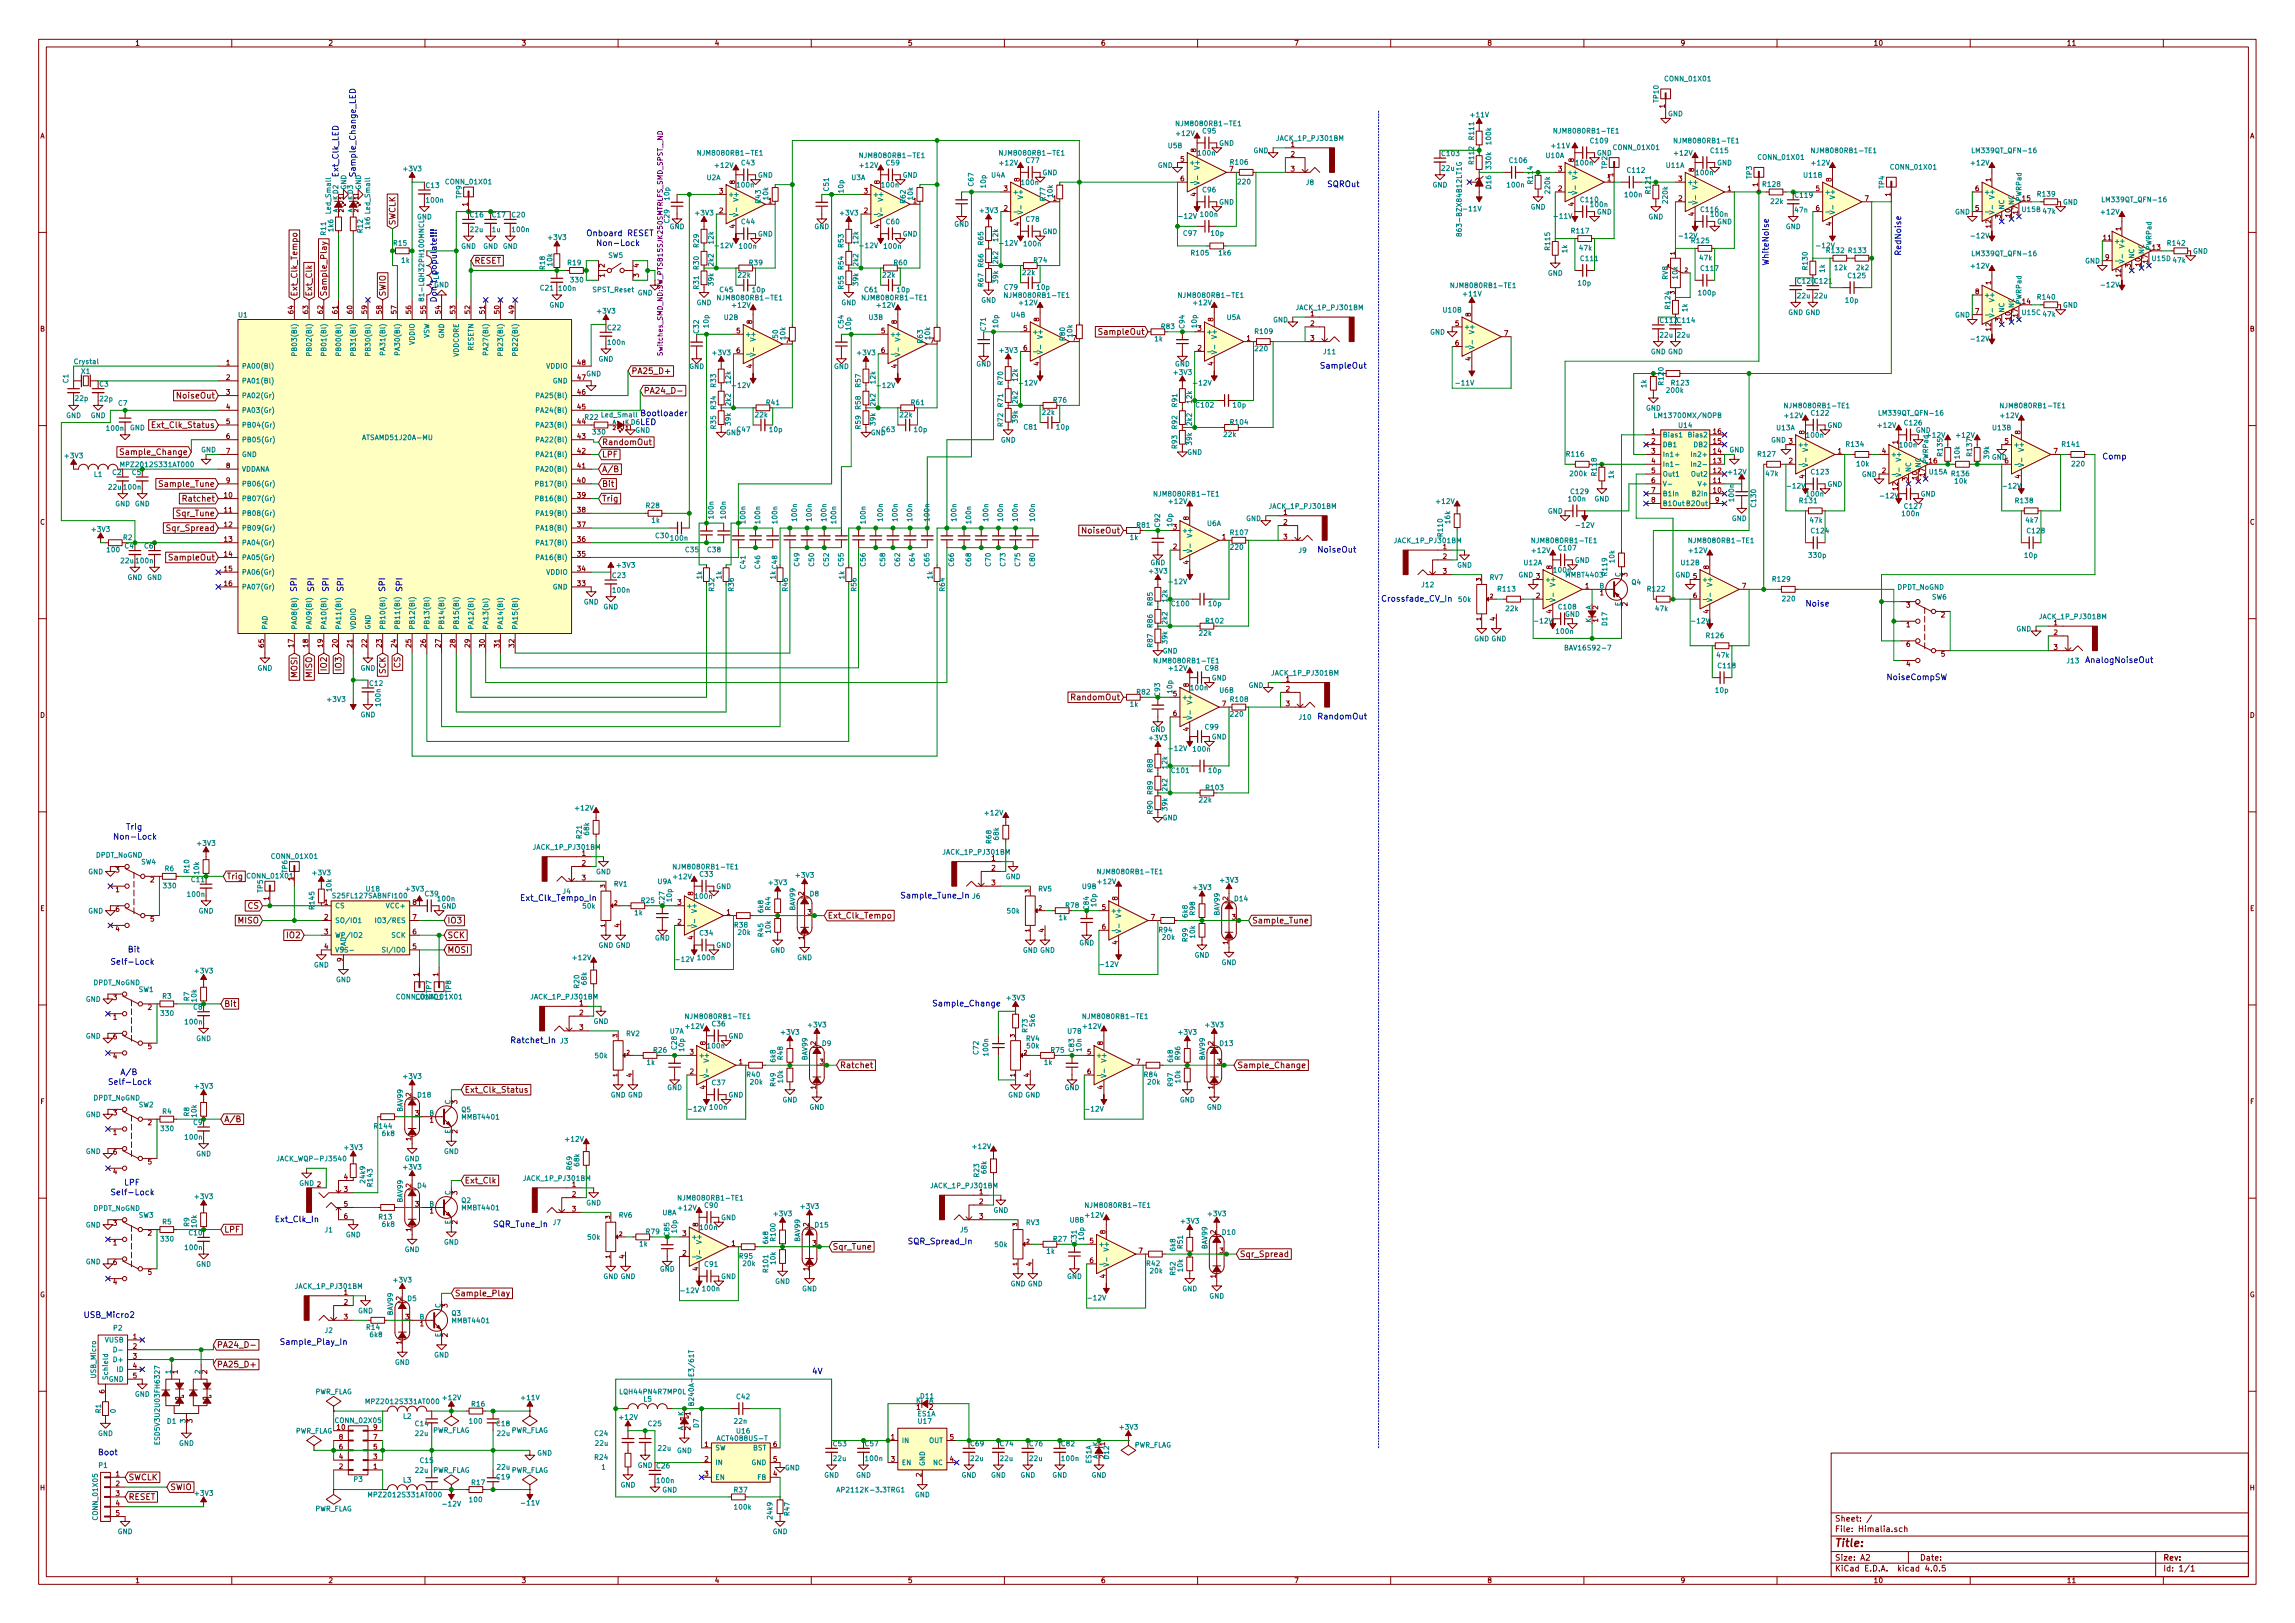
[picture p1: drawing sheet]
<svg xmlns="http://www.w3.org/2000/svg" width="594mm" height="420mm" viewBox="0 0 594 420" stroke-linecap="round" stroke-linejoin="round" font-family="sans-serif">
<defs><g id="words">
<text font-size="2.8" fill="#840000" x="475" y="400.4">Title:</text>
<g font-size="2.1" fill="#0000c2">
<text x="87.6" y="45.9" transform="rotate(-90 87.6 45.9)">Ext_Clk_LED</text>
<text x="92.1" y="45.9" transform="rotate(-90 92.1 45.9)">Sample_Change_LED</text>
<text x="343.5" y="48.4">SQROut</text>
<text x="151.8" y="61.1">Onboard RESET</text>
<text x="154.3" y="63.7">Non-Lock</text>
<text x="457.8" y="68.7" transform="rotate(-90 457.8 68.7)">WhiteNoise</text>
<text x="492.1" y="66.2" transform="rotate(-90 492.1 66.2)">RedNoise</text>
<text x="113" y="78.3" transform="rotate(-90 113 78.3)">Don't populate!!!</text>
<text x="341.6" y="95.4">SampleOut</text>
<text x="165.7" y="107.7">Bootloader</text>
<text x="165.7" y="110">LED</text>
<text x="544.2" y="118.9">Comp</text>
<text x="341" y="143">NoiseOut</text>
<text x="76.8" y="153.2" transform="rotate(-90 76.8 153.2)">SPI</text>
<text x="81.3" y="153.2" transform="rotate(-90 81.3 153.2)">SPI</text>
<text x="85.1" y="153.2" transform="rotate(-90 85.1 153.2)">SPI</text>
<text x="88.9" y="153.2" transform="rotate(-90 88.9 153.2)">SPI</text>
<text x="99.7" y="153.2" transform="rotate(-90 99.7 153.2)">SPI</text>
<text x="104.1" y="153.2" transform="rotate(-90 104.1 153.2)">SPI</text>
<text x="357.5" y="155.7">Crossfade_CV_In</text>
<text x="467.4" y="157">Noise</text>
<text x="539.8" y="171.6">AnalogNoiseOut</text>
<text x="488.3" y="176.1">NoiseCompSW</text>
<text x="341" y="186.2">RandomOut</text>
<text x="32.8" y="214.8">Trig</text>
<text x="30.9" y="217.3">Non-Lock</text>
<text x="134.6" y="233.2">Ext_Clk_Tempo_In</text>
<text x="233" y="232.6">Sample_Tune_In</text>
<text x="30.5" y="249.7">Self-Lock</text>
<text x="33.4" y="246.5">Bit</text>
<text x="241.3" y="260.5">Sample_Change</text>
<text x="132.1" y="270">Ratchet_In</text>
<text x="29.8" y="280.8">Self-Lock</text>
<text x="31.9" y="278.3">A/B</text>
<text x="30.5" y="309.4">Self-Lock</text>
<text x="32.2" y="306.9">LPF</text>
<text x="71.1" y="316.4">Ext_Clk_In</text>
<text x="127.6" y="317.7">SQR_Tune_In</text>
<text x="234.9" y="322.1">SQR_Spread_In</text>
<text x="22.4" y="341.2">USB_Micro2</text>
<text x="72.4" y="348.1">Sample_Play_In</text>
<text x="210.2" y="355.8">4V</text>
<text x="25.7" y="376.7">Boot</text>
</g>
<g font-size="2.1" fill="#840000">
<text x="102.4" y="58.3" transform="rotate(-90 102.4 58.3)">SWCLK</text>
<text x="122.8" y="68.2">RESET</text>
<text x="77" y="76.7" transform="rotate(-90 77 76.7)">Ext_Clk_Tempo</text>
<text x="80.8" y="76.7" transform="rotate(-90 80.8 76.7)">Ext_Clk</text>
<text x="84.6" y="76.7" transform="rotate(-90 84.6 76.7)">Sample_Play</text>
<text x="99.8" y="76.7" transform="rotate(-90 99.8 76.7)">SWIO</text>
<text x="285.1" y="86.7">SampleOut</text>
<text x="163.5" y="96.8">PA25_D+</text>
<text x="166.6" y="101.9">PA24_D-</text>
<text x="46.2" y="103.2">NoiseOut</text>
<text x="40.2" y="110.8">Ext_Clk_Status</text>
<text x="32.1" y="117.8">Sample_Change</text>
<text x="155.9" y="118.4">LPF</text>
<text x="155.9" y="115.2">RandomOut</text>
<text x="155.9" y="122.2">A/B</text>
<text x="41.8" y="126">Sample_Tune</text>
<text x="47.8" y="129.8">Ratchet</text>
<text x="155.9" y="129.8">Trig</text>
<text x="155.9" y="126">Bit</text>
<text x="43.7" y="137.5">Sqr_Spread</text>
<text x="45.8" y="133.6">Sqr_Tune</text>
<text x="280.5" y="138.1">NoiseOut</text>
<text x="44.4" y="145.1">SampleOut</text>
<text x="84.6" y="173.4" transform="rotate(-90 84.6 173.4)">IO2</text>
<text x="88.4" y="173.4" transform="rotate(-90 88.4 173.4)">IO3</text>
<text x="103.6" y="172.9" transform="rotate(-90 103.6 172.9)">CS</text>
<text x="77" y="175.4" transform="rotate(-90 77 175.4)">MOSI</text>
<text x="80.8" y="175.4" transform="rotate(-90 80.8 175.4)">MISO</text>
<text x="99.8" y="174.5" transform="rotate(-90 99.8 174.5)">SCK</text>
<text x="277.8" y="181.3">RandomOut</text>
<text x="58.7" y="227.6">Trig</text>
<text x="61.6" y="239.1">MISO</text>
<text x="64.1" y="235.2">CS</text>
<text x="115.8" y="239.1">IO3</text>
<text x="214.3" y="237.8">Ext_Clk_Tempo</text>
<text x="324.1" y="239.1">Sample_Tune</text>
<text x="74.4" y="242.9">IO2</text>
<text x="115.8" y="242.9">SCK</text>
<text x="115.8" y="246.7">MOSI</text>
<text x="58.1" y="260.6">Bit</text>
<text x="217.4" y="276.5">Ratchet</text>
<text x="320.3" y="276.5">Sample_Change</text>
<text x="120.3" y="282.9">Ext_Clk_Status</text>
<text x="58.1" y="290.5">A/B</text>
<text x="120.3" y="306.4">Ext_Clk</text>
<text x="58.1" y="319.1">LPF</text>
<text x="215.5" y="323.5">Sqr_Tune</text>
<text x="321" y="325.4">Sqr_Spread</text>
<text x="117.8" y="335.6">Sample_Play</text>
<text x="56.2" y="354">PA25_D+</text>
<text x="56.2" y="348.9">PA24_D-</text>
<text x="33.3" y="383.2">SWCLK</text>
<text x="33.3" y="388.3">RESET</text>
<text x="44.1" y="385.7">SWIO</text>
<text x="475" y="393.9">Sheet: /</text>
<text x="475" y="396.6">File: Himalia.sch</text>
<text x="475" y="406.8">KiCad E.D.A. kicad 4.0.5</text>
<text x="475" y="404">Size: A2</text>
<text x="497" y="404">Date:</text>
<text x="560" y="404">Rev:</text>
<text x="560" y="406.8">Id: 1/1</text>
</g>
<g font-size="1.8" fill="#840000">
<text x="35" y="11.8">1</text>
<text x="85" y="11.8">2</text>
<text x="135" y="11.8">3</text>
<text x="185" y="11.8">4</text>
<text x="235" y="11.8">5</text>
<text x="285" y="11.8">6</text>
<text x="335" y="11.8">7</text>
<text x="385" y="11.8">8</text>
<text x="435" y="11.8">9</text>
<text x="485" y="11.8">10</text>
<text x="535" y="11.8">11</text>
<text x="430.9" y="28" transform="rotate(-90 430.9 28)">1</text>
<text x="10.4" y="35.8">A</text>
<text x="582.4" y="35.8">A</text>
<text x="305.6" y="41.8">5</text>
<text x="309.6" y="39.4" transform="rotate(-90 309.6 39.4)">8</text>
<text x="334.2" y="38">1</text>
<text x="334.2" y="40.6">2</text>
<text x="407.4" y="41.9" transform="rotate(-90 407.4 41.9)">8</text>
<text x="190.2" y="47.6" transform="rotate(-90 190.2 47.6)">8</text>
<text x="227.7" y="47.6" transform="rotate(-90 227.7 47.6)">8</text>
<text x="263.9" y="47" transform="rotate(-90 263.9 47)">8</text>
<text x="305.6" y="46.9">6</text>
<text x="318.3" y="44.4">7</text>
<text x="334.2" y="44.4">3</text>
<text x="403.4" y="44.4">3</text>
<text x="416.1" y="46.9">1</text>
<text x="417.6" y="45.7" transform="rotate(-90 417.6 45.7)">1</text>
<text x="434.5" y="46.9">3</text>
<text x="438.5" y="44.5" transform="rotate(-90 438.5 44.5)">8</text>
<text x="474.1" y="47" transform="rotate(-90 474.1 47)">8</text>
<text x="515.4" y="47" transform="rotate(-90 515.4 47)">1</text>
<text x="121" y="53.4" transform="rotate(-90 121 53.4)">1</text>
<text x="186.2" y="50.1">3</text>
<text x="223.7" y="50.1">3</text>
<text x="259.9" y="49.4">3</text>
<text x="309.6" y="50.8" transform="rotate(-90 309.6 50.8)">4</text>
<text x="403.4" y="49.4">2</text>
<text x="407.4" y="53.4" transform="rotate(-90 407.4 53.4)">4</text>
<text x="434.5" y="52">2</text>
<text x="447.2" y="49.4">1</text>
<text x="455" y="48.3" transform="rotate(-90 455 48.3)">1</text>
<text x="470.1" y="49.4">5</text>
<text x="482.8" y="52">7</text>
<text x="489.3" y="50.8" transform="rotate(-90 489.3 50.8)">1</text>
<text x="511.3" y="49.4">6</text>
<text x="523.5" y="52">15</text>
<text x="186.2" y="55.2">2</text>
<text x="190.2" y="59.1" transform="rotate(-90 190.2 59.1)">4</text>
<text x="223.7" y="55.2">2</text>
<text x="227.7" y="59.1" transform="rotate(-90 227.7 59.1)">4</text>
<text x="259.9" y="54.5">2</text>
<text x="263.9" y="58.4" transform="rotate(-90 263.9 58.4)">4</text>
<text x="438.5" y="55.9" transform="rotate(-90 438.5 55.9)">4</text>
<text x="470.1" y="54.5">6</text>
<text x="474.1" y="58.4" transform="rotate(-90 474.1 58.4)">4</text>
<text x="511.3" y="54.5">5</text>
<text x="515.4" y="58.9" transform="rotate(-90 515.4 58.9)">12</text>
<text x="517.9" y="56.5" transform="rotate(-90 517.9 56.5)">3</text>
<text x="520.4" y="56.1" transform="rotate(-90 520.4 56.1)">10</text>
<text x="522.4" y="55.3" transform="rotate(-90 522.4 55.3)">17</text>
<text x="549" y="59.7" transform="rotate(-90 549 59.7)">1</text>
<text x="557.2" y="64.7">13</text>
<text x="156.5" y="71.8" transform="rotate(-90 156.5 71.8)">1</text>
<text x="156.5" y="69.2" transform="rotate(-90 156.5 69.2)">2</text>
<text x="165.4" y="71.8" transform="rotate(-90 165.4 71.8)">3</text>
<text x="165.4" y="69.2" transform="rotate(-90 165.4 69.2)">4</text>
<text x="545" y="67.2">9</text>
<text x="549" y="71.6" transform="rotate(-90 549 71.6)">12</text>
<text x="551.6" y="69.2" transform="rotate(-90 551.6 69.2)">3</text>
<text x="554.1" y="68.8" transform="rotate(-90 554.1 68.8)">10</text>
<text x="556" y="68" transform="rotate(-90 556 68)">17</text>
<text x="511.3" y="76.1">8</text>
<text x="515.4" y="73.7" transform="rotate(-90 515.4 73.7)">1</text>
<text x="75.9" y="81.1" transform="rotate(-90 75.9 81.1)">64</text>
<text x="79.8" y="81.1" transform="rotate(-90 79.8 81.1)">63</text>
<text x="83.6" y="81.1" transform="rotate(-90 83.6 81.1)">62</text>
<text x="87.4" y="81.1" transform="rotate(-90 87.4 81.1)">61</text>
<text x="91.2" y="81.1" transform="rotate(-90 91.2 81.1)">60</text>
<text x="95" y="81.1" transform="rotate(-90 95 81.1)">59</text>
<text x="98.8" y="81.1" transform="rotate(-90 98.8 81.1)">58</text>
<text x="102.6" y="81.1" transform="rotate(-90 102.6 81.1)">57</text>
<text x="106.4" y="81.1" transform="rotate(-90 106.4 81.1)">56</text>
<text x="110.2" y="81.1" transform="rotate(-90 110.2 81.1)">55</text>
<text x="114" y="81.1" transform="rotate(-90 114 81.1)">54</text>
<text x="117.9" y="81.1" transform="rotate(-90 117.9 81.1)">53</text>
<text x="121.7" y="81.1" transform="rotate(-90 121.7 81.1)">52</text>
<text x="125.5" y="81.1" transform="rotate(-90 125.5 81.1)">51</text>
<text x="129.3" y="81.1" transform="rotate(-90 129.3 81.1)">50</text>
<text x="133.1" y="81.1" transform="rotate(-90 133.1 81.1)">49</text>
<text x="194.7" y="83.8" transform="rotate(-90 194.7 83.8)">8</text>
<text x="232.2" y="83.8" transform="rotate(-90 232.2 83.8)">8</text>
<text x="269" y="83.2" transform="rotate(-90 269 83.2)">8</text>
<text x="314.1" y="83.2" transform="rotate(-90 314.1 83.2)">8</text>
<text x="339.2" y="81.8">1</text>
<text x="380.7" y="81.9" transform="rotate(-90 380.7 81.9)">8</text>
<text x="511.3" y="81.2">7</text>
<text x="517.9" y="83.2" transform="rotate(-90 517.9 83.2)">3</text>
<text x="520.4" y="82.8" transform="rotate(-90 520.4 82.8)">10</text>
<text x="522.4" y="82" transform="rotate(-90 522.4 82)">17</text>
<text x="523.5" y="78.7">14</text>
<text x="10.4" y="85.8">B</text>
<text x="190.7" y="86.3">5</text>
<text x="203.4" y="88.8">7</text>
<text x="228.1" y="86.3">5</text>
<text x="264.9" y="85.6">5</text>
<text x="310" y="85.6">3</text>
<text x="322.7" y="88.2">1</text>
<text x="339.2" y="84.4">2</text>
<text x="339.2" y="88.2">3</text>
<text x="376.7" y="84.4">5</text>
<text x="376.7" y="89.5">6</text>
<text x="389.4" y="86.9">7</text>
<text x="515.4" y="85.6" transform="rotate(-90 515.4 85.6)">12</text>
<text x="582.4" y="85.8">B</text>
<text x="58.6" y="94.5">1</text>
<text x="149.5" y="94.5">48</text>
<text x="190.7" y="91.4">6</text>
<text x="194.7" y="95.3" transform="rotate(-90 194.7 95.3)">4</text>
<text x="228.1" y="91.4">6</text>
<text x="232.2" y="95.3" transform="rotate(-90 232.2 95.3)">4</text>
<text x="264.9" y="90.7">6</text>
<text x="269" y="94.6" transform="rotate(-90 269 94.6)">4</text>
<text x="310" y="90.7">2</text>
<text x="314.1" y="94.6" transform="rotate(-90 314.1 94.6)">4</text>
<text x="380.7" y="93.4" transform="rotate(-90 380.7 93.4)">4</text>
<text x="58.6" y="98.3">2</text>
<text x="149.5" y="98.3">47</text>
<text x="58.6" y="102.2">3</text>
<text x="58.6" y="106">4</text>
<text x="149.5" y="106">45</text>
<text x="149.5" y="102.2">46</text>
<text x="58.6" y="109.8">5</text>
<text x="58.6" y="113.6">6</text>
<text x="149.5" y="113.6">43</text>
<text x="149.5" y="109.8">44</text>
<text x="427.5" y="112.3">1</text>
<text x="443.5" y="112.3">16</text>
<text x="467.1" y="112.4" transform="rotate(-90 467.1 112.4)">8</text>
<text x="523" y="112.4" transform="rotate(-90 523 112.4)">8</text>
<text x="58.6" y="117.4">7</text>
<text x="149.5" y="117.4">42</text>
<text x="427.5" y="114.9">2</text>
<text x="427.5" y="117.4">3</text>
<text x="427.5" y="119.9">4</text>
<text x="443.5" y="119.9">13</text>
<text x="443.5" y="117.4">14</text>
<text x="443.5" y="114.9">15</text>
<text x="458.4" y="114.5">GND 3</text>
<text x="463.1" y="119.9">2</text>
<text x="475.8" y="117.4">1</text>
<text x="487.2" y="117.4">4</text>
<text x="491.2" y="115" transform="rotate(-90 491.2 115)">1</text>
<text x="499.4" y="119.9">16</text>
<text x="518.9" y="114.9">5</text>
<text x="518.9" y="119.9">6</text>
<text x="531.6" y="117.4">7</text>
<text x="29.1" y="122.9">C2</text>
<text x="58.6" y="121.2">8</text>
<text x="58.6" y="125">9</text>
<text x="149.5" y="125">40</text>
<text x="149.5" y="121.2">41</text>
<text x="427.5" y="122.5">5</text>
<text x="427.5" y="125">6</text>
<text x="443.5" y="125">11</text>
<text x="443.5" y="122.5">12</text>
<text x="467.1" y="123.8" transform="rotate(-90 467.1 123.8)">4</text>
<text x="487.2" y="122.5">2</text>
<text x="493.8" y="124.5" transform="rotate(-90 493.8 124.5)">3</text>
<text x="496.3" y="124" transform="rotate(-90 496.3 124)">10</text>
<text x="498.2" y="123.3" transform="rotate(-90 498.2 123.3)">17</text>
<text x="523" y="123.8" transform="rotate(-90 523 123.8)">4</text>
<text x="58.1" y="128.8">10</text>
<text x="149.5" y="128.8">39</text>
<text x="427.5" y="127.6">7</text>
<text x="427.5" y="130.1">8</text>
<text x="443.5" y="127.6">10</text>
<text x="444" y="130.1">9</text>
<text x="491.2" y="126.9" transform="rotate(-90 491.2 126.9)">12</text>
<text x="10.4" y="135.8">C</text>
<text x="58.1" y="132.6">11</text>
<text x="58.1" y="136.4">12</text>
<text x="149.5" y="136.4">37</text>
<text x="149.5" y="132.6">38</text>
<text x="307.7" y="134.6" transform="rotate(-90 307.7 134.6)">8</text>
<text x="332.3" y="133.3">1</text>
<text x="332.3" y="135.8">2</text>
<text x="582.4" y="135.8">C</text>
<text x="58.1" y="140.3">13</text>
<text x="149.5" y="140.3">36</text>
<text x="303.7" y="142.2">2</text>
<text x="316.4" y="139.6">1</text>
<text x="332.3" y="139.6">3</text>
<text x="373.5" y="142.2">1</text>
<text x="58.1" y="144.1">14</text>
<text x="58.1" y="147.9">15</text>
<text x="149.5" y="147.9">34</text>
<text x="149.5" y="144.1">35</text>
<text x="307.7" y="146.1" transform="rotate(-90 307.7 146.1)">4</text>
<text x="373.5" y="144.7">2</text>
<text x="373.5" y="148.5">3</text>
<text x="393" y="149.5">GND 3</text>
<text x="401.7" y="147.3" transform="rotate(-90 401.7 147.3)">8</text>
<text x="421.3" y="149.2" transform="rotate(-90 421.3 149.2)">3</text>
<text x="433.7" y="149.5">GND 5</text>
<text x="442.3" y="147.3" transform="rotate(-90 442.3 147.3)">8</text>
<text x="58.1" y="151.7">16</text>
<text x="149.5" y="151.7">33</text>
<text x="397.7" y="154.9">2</text>
<text x="410.4" y="152.3">1</text>
<text x="414.2" y="154.1">1</text>
<text x="438.3" y="154.9">6</text>
<text x="451" y="152.3">7</text>
<text x="387.1" y="160.7" transform="rotate(-90 387.1 160.7)">4</text>
<text x="401.7" y="158.8" transform="rotate(-90 401.7 158.8)">4</text>
<text x="405.1" y="159.6">GND</text>
<text x="413.6" y="161.1" transform="rotate(-90 413.6 161.1)">1</text>
<text x="413.6" y="157.8" transform="rotate(-90 413.6 157.8)">2</text>
<text x="421.3" y="156.9" transform="rotate(-90 421.3 156.9)">2</text>
<text x="442.3" y="158.8" transform="rotate(-90 442.3 158.8)">4</text>
<text x="493.5" y="157.3">3</text>
<text x="502.5" y="159.8">2</text>
<text x="531.6" y="161.8">1</text>
<text x="68.3" y="167.5" transform="rotate(-90 68.3 167.5)">65</text>
<text x="75.9" y="167.5" transform="rotate(-90 75.9 167.5)">17</text>
<text x="79.8" y="167.5" transform="rotate(-90 79.8 167.5)">18</text>
<text x="83.6" y="167.5" transform="rotate(-90 83.6 167.5)">19</text>
<text x="87.4" y="167.5" transform="rotate(-90 87.4 167.5)">20</text>
<text x="91.2" y="167.5" transform="rotate(-90 91.2 167.5)">21</text>
<text x="95" y="167.5" transform="rotate(-90 95 167.5)">22</text>
<text x="98.8" y="167.5" transform="rotate(-90 98.8 167.5)">23</text>
<text x="102.6" y="167.5" transform="rotate(-90 102.6 167.5)">24</text>
<text x="106.4" y="167.5" transform="rotate(-90 106.4 167.5)">25</text>
<text x="110.2" y="167.5" transform="rotate(-90 110.2 167.5)">26</text>
<text x="114" y="167.5" transform="rotate(-90 114 167.5)">27</text>
<text x="117.9" y="167.5" transform="rotate(-90 117.9 167.5)">28</text>
<text x="121.7" y="167.5" transform="rotate(-90 121.7 167.5)">29</text>
<text x="125.5" y="167.5" transform="rotate(-90 125.5 167.5)">30</text>
<text x="129.3" y="167.5" transform="rotate(-90 129.3 167.5)">31</text>
<text x="133.1" y="167.5" transform="rotate(-90 133.1 167.5)">32</text>
<text x="493.5" y="162.3">1</text>
<text x="493.5" y="167.4">6</text>
<text x="531.6" y="164.4">2</text>
<text x="493.5" y="172.5">4</text>
<text x="502.5" y="170">5</text>
<text x="531.6" y="168.2">3</text>
<text x="307.7" y="177.8" transform="rotate(-90 307.7 177.8)">8</text>
<text x="332.9" y="176.4">1</text>
<text x="332.9" y="179">2</text>
<text x="10.4" y="185.8">D</text>
<text x="303.7" y="185.3">6</text>
<text x="316.4" y="182.8">7</text>
<text x="332.9" y="182.8">3</text>
<text x="582.4" y="185.8">D</text>
<text x="307.7" y="189.2" transform="rotate(-90 307.7 189.2)">4</text>
<text x="150.6" y="221.5">1</text>
<text x="29.9" y="225.8">3</text>
<text x="75.9" y="228" transform="rotate(-90 75.9 228)">1</text>
<text x="150.6" y="224.1">2</text>
<text x="150.6" y="227.9">3</text>
<text x="256.7" y="222.8">1</text>
<text x="256.7" y="225.3">2</text>
<text x="29.9" y="230.9">1</text>
<text x="38.9" y="228.4">2</text>
<text x="69.6" y="233.1" transform="rotate(-90 69.6 233.1)">1</text>
<text x="179.5" y="231.8" transform="rotate(-90 179.5 231.8)">8</text>
<text x="208" y="231.8" transform="rotate(-90 208 231.8)">2</text>
<text x="256.7" y="229.2">3</text>
<text x="289.3" y="233.1" transform="rotate(-90 289.3 233.1)">8</text>
<text x="317.9" y="233.1" transform="rotate(-90 317.9 233.1)">2</text>
<text x="10.4" y="235.8">E</text>
<text x="29.9" y="236">6</text>
<text x="38.9" y="238.5">5</text>
<text x="84" y="234.2">1</text>
<text x="84" y="238">2</text>
<text x="106.8" y="238">7</text>
<text x="106.8" y="234.2">8</text>
<text x="175.4" y="239.3">2</text>
<text x="175.4" y="234.2">3</text>
<text x="188.1" y="236.8">1</text>
<text x="209.1" y="236.8">3</text>
<text x="285.3" y="235.5">5</text>
<text x="298" y="238">7</text>
<text x="318.9" y="238">3</text>
<text x="582.4" y="235.8">E</text>
<text x="29.9" y="241.1">4</text>
<text x="84" y="241.9">3</text>
<text x="84" y="245.7">4</text>
<text x="106.8" y="245.7">5</text>
<text x="106.8" y="241.9">6</text>
<text x="160.4" y="240.1" transform="rotate(-90 160.4 240.1)">4</text>
<text x="179.5" y="243.2" transform="rotate(-90 179.5 243.2)">4</text>
<text x="208" y="243.2" transform="rotate(-90 208 243.2)">1</text>
<text x="270.3" y="241.3" transform="rotate(-90 270.3 241.3)">4</text>
<text x="285.3" y="240.6">6</text>
<text x="289.3" y="244.5" transform="rotate(-90 289.3 244.5)">4</text>
<text x="317.9" y="244.5" transform="rotate(-90 317.9 244.5)">1</text>
<text x="88.6" y="248.9" transform="rotate(-90 88.6 248.9)">9</text>
<text x="108.3" y="252.7" transform="rotate(-90 108.3 252.7)">1</text>
<text x="113.4" y="252.7" transform="rotate(-90 113.4 252.7)">1</text>
<text x="29.3" y="263.9">1</text>
<text x="29.3" y="258.9">3</text>
<text x="38.3" y="261.4">2</text>
<text x="150" y="260.3">1</text>
<text x="150" y="262.8">2</text>
<text x="29.3" y="269">6</text>
<text x="150" y="266.6">3</text>
<text x="29.3" y="274.1">4</text>
<text x="38.3" y="271.6">5</text>
<text x="178.6" y="273">3</text>
<text x="182.6" y="270.5" transform="rotate(-90 182.6 270.5)">8</text>
<text x="191.3" y="275.5">1</text>
<text x="211.2" y="270.5" transform="rotate(-90 211.2 270.5)">2</text>
<text x="212.2" y="275.5">3</text>
<text x="281.5" y="273">5</text>
<text x="285.5" y="270.5" transform="rotate(-90 285.5 270.5)">8</text>
<text x="294.2" y="275.5">7</text>
<text x="314.1" y="270.5" transform="rotate(-90 314.1 270.5)">2</text>
<text x="315.1" y="275.5">3</text>
<text x="163.6" y="278.8" transform="rotate(-90 163.6 278.8)">4</text>
<text x="178.6" y="278">2</text>
<text x="182.6" y="282" transform="rotate(-90 182.6 282)">4</text>
<text x="211.2" y="282" transform="rotate(-90 211.2 282)">1</text>
<text x="266.4" y="278.8" transform="rotate(-90 266.4 278.8)">4</text>
<text x="281.5" y="278">6</text>
<text x="285.5" y="282" transform="rotate(-90 285.5 282)">4</text>
<text x="314.1" y="282" transform="rotate(-90 314.1 282)">1</text>
<text x="10.5" y="285.8">F</text>
<text x="106.4" y="283.9" transform="rotate(-90 106.4 283.9)">2</text>
<text x="118.4" y="285.8" transform="rotate(-90 118.4 285.8)">3</text>
<text x="582.5" y="285.8">F</text>
<text x="29.3" y="293.8">1</text>
<text x="29.3" y="288.7">3</text>
<text x="38.3" y="291.3">2</text>
<text x="107.5" y="288.8">3</text>
<text x="111.3" y="290.6">1</text>
<text x="118.4" y="293.4" transform="rotate(-90 118.4 293.4)">2</text>
<text x="29.3" y="298.9">6</text>
<text x="106.4" y="295.3" transform="rotate(-90 106.4 295.3)">1</text>
<text x="29.3" y="304">4</text>
<text x="38.3" y="301.4">5</text>
<text x="89.1" y="305.4">4</text>
<text x="77.4" y="307">GND 2</text>
<text x="89.1" y="308.5">3</text>
<text x="106.4" y="307.4" transform="rotate(-90 106.4 307.4)">2</text>
<text x="118.4" y="309.3" transform="rotate(-90 118.4 309.3)">3</text>
<text x="148.1" y="307.3">1</text>
<text x="148.1" y="309.8">2</text>
<text x="253.5" y="309.2">1</text>
<text x="253.5" y="311.7">2</text>
<text x="29.3" y="317.3">3</text>
<text x="89.1" y="312.3">5</text>
<text x="89.1" y="315.5">6</text>
<text x="107.5" y="312.3">3</text>
<text x="111.3" y="314.1">1</text>
<text x="118.4" y="316.9" transform="rotate(-90 118.4 316.9)">2</text>
<text x="148.1" y="313.6">3</text>
<text x="180.7" y="317.5" transform="rotate(-90 180.7 317.5)">8</text>
<text x="209.3" y="317.5" transform="rotate(-90 209.3 317.5)">2</text>
<text x="253.5" y="315.5">3</text>
<text x="29.3" y="322.4">1</text>
<text x="38.3" y="319.8">2</text>
<text x="106.4" y="318.8" transform="rotate(-90 106.4 318.8)">1</text>
<text x="176.7" y="320">3</text>
<text x="189.4" y="322.5">1</text>
<text x="210.3" y="322.5">3</text>
<text x="282.1" y="321.9">5</text>
<text x="286.1" y="319.4" transform="rotate(-90 286.1 319.4)">8</text>
<text x="314.7" y="319.4" transform="rotate(-90 314.7 319.4)">2</text>
<text x="29.3" y="327.4">6</text>
<text x="38.3" y="330">5</text>
<text x="161.7" y="325.8" transform="rotate(-90 161.7 325.8)">4</text>
<text x="176.7" y="325">2</text>
<text x="180.7" y="328.9" transform="rotate(-90 180.7 328.9)">4</text>
<text x="209.3" y="328.9" transform="rotate(-90 209.3 328.9)">1</text>
<text x="267.1" y="327.7" transform="rotate(-90 267.1 327.7)">4</text>
<text x="282.1" y="326.9">6</text>
<text x="294.8" y="324.4">7</text>
<text x="315.7" y="324.4">3</text>
<text x="10.3" y="335.8">G</text>
<text x="29.3" y="332.5">4</text>
<text x="89.1" y="335.2">1</text>
<text x="286.1" y="330.9" transform="rotate(-90 286.1 330.9)">4</text>
<text x="314.7" y="330.9" transform="rotate(-90 314.7 330.9)">1</text>
<text x="582.3" y="335.8">G</text>
<text x="89.1" y="337.7">2</text>
<text x="89.1" y="341.5">3</text>
<text x="103.9" y="336.6" transform="rotate(-90 103.9 336.6)">2</text>
<text x="104.9" y="341.5">3</text>
<text x="115.8" y="338.5" transform="rotate(-90 115.8 338.5)">3</text>
<text x="34.4" y="346.6">1</text>
<text x="103.9" y="348" transform="rotate(-90 103.9 348)">1</text>
<text x="108.7" y="343.3">1</text>
<text x="115.8" y="346.1" transform="rotate(-90 115.8 346.1)">2</text>
<text x="34.4" y="349.2">2</text>
<text x="34.4" y="351.7">3</text>
<text x="34.4" y="354.2">4</text>
<text x="34.4" y="356.8">5</text>
<text x="46" y="355.6" transform="rotate(-90 46 355.6)">1</text>
<text x="53.6" y="355.6" transform="rotate(-90 53.6 355.6)">2</text>
<text x="27.1" y="360.7" transform="rotate(-90 27.1 360.7)">6</text>
<text x="237.3" y="364.9">1</text>
<text x="240.6" y="364.9">2</text>
<text x="49.8" y="368.3" transform="rotate(-90 49.8 368.3)">3</text>
<text x="87.3" y="370.1">10</text>
<text x="96.7" y="370.1">9</text>
<text x="178.7" y="370.2" transform="rotate(-90 178.7 370.2)">2</text>
<text x="178.7" y="366.4" transform="rotate(-90 178.7 366.4)">1</text>
<text x="87.8" y="377.7">4</text>
<text x="87.8" y="375.2">6</text>
<text x="87.8" y="372.7">8</text>
<text x="96.7" y="377.7">3</text>
<text x="96.7" y="375.2">5</text>
<text x="96.7" y="372.7">7</text>
<text x="182.4" y="374.6">1</text>
<text x="200.2" y="374.6">6</text>
<text x="230.7" y="372.7">1</text>
<text x="245.9" y="372.7">5</text>
<text x="286" y="377.6" transform="rotate(-90 286 377.6)">2</text>
<text x="286" y="374.3" transform="rotate(-90 286 374.3)">1</text>
<text x="30" y="382.2">1</text>
<text x="87.8" y="380.3">2</text>
<text x="96.7" y="380.3">1</text>
<text x="182.4" y="378.4">2</text>
<text x="182.4" y="382.2">3</text>
<text x="200.2" y="382.2">4</text>
<text x="200.2" y="378.4">5</text>
<text x="230.7" y="378.4">3</text>
<text x="238.5" y="382.3" transform="rotate(-90 238.5 382.3)">2</text>
<text x="245.9" y="378.4">4</text>
<text x="10.4" y="385.8">H</text>
<text x="30" y="384.7">2</text>
<text x="30" y="387.3">3</text>
<text x="30" y="389.8">4</text>
<text x="582.4" y="385.8">H</text>
<text x="30" y="392.3">5</text>
<text x="35" y="409.8">1</text>
<text x="85" y="409.8">2</text>
<text x="135" y="409.8">3</text>
<text x="185" y="409.8">4</text>
<text x="235" y="409.8">5</text>
<text x="285" y="409.8">6</text>
<text x="335" y="409.8">7</text>
<text x="385" y="409.8">8</text>
<text x="435" y="409.8">9</text>
<text x="485" y="409.8">10</text>
<text x="535" y="409.8">11</text>
</g>
<g font-size="1.8" fill="#008484">
<text x="431.2" y="21">CONN_01X01</text>
<text x="429.3" y="26.4" transform="rotate(-90 429.3 26.4)">TP10</text>
<text x="304.6" y="35.2">+12V</text>
<text x="305.3" y="32.6">NJM8080RB1-TE1</text>
<text x="311.4" y="34.5">C95</text>
<text x="380.8" y="30.3">+11V</text>
<text x="403.1" y="34.5">NJM8080RB1-TE1</text>
<text x="431.7" y="30.1">GND</text>
<text x="181.5" y="40.3">NJM8080RB1-TE1</text>
<text x="223.4" y="40.9">NJM8080RB1-TE1</text>
<text x="259.6" y="40.3">NJM8080RB1-TE1</text>
<text x="302.4" y="38.3">U5B</text>
<text x="310.3" y="40.3">100n</text>
<text x="315.5" y="37.7">GND</text>
<text x="324.4" y="39.6">GND</text>
<text x="330.7" y="36.4">JACK_1P_PJ301BM</text>
<text x="373.4" y="40.4">C103</text>
<text x="381.5" y="36" transform="rotate(-90 381.5 36)">R111</text>
<text x="386" y="37.3" transform="rotate(-90 386 37.3)">100k</text>
<text x="400.2" y="40.9">U10A</text>
<text x="401.8" y="38.3">+11V</text>
<text x="411.8" y="37.1">C109</text>
<text x="413.3" y="40.3">GND</text>
<text x="417.9" y="38.8">CONN_01X01</text>
<text x="433.5" y="40.3">+12V</text>
<text x="434.2" y="37.1">NJM8080RB1-TE1</text>
<text x="443" y="39.6">C115</text>
<text x="455.4" y="41.3">CONN_01X01</text>
<text x="469.7" y="39.6">NJM8080RB1-TE1</text>
<text x="511.2" y="39.6">LM339QT_QFN-16</text>
<text x="104.6" y="44.3">+3V3</text>
<text x="115.6" y="47.7">CONN_01X01</text>
<text x="182.9" y="46.6">U2A</text>
<text x="185.2" y="43.4">+12V</text>
<text x="192" y="42.8">C43</text>
<text x="196.2" y="46">GND</text>
<text x="220.4" y="46.6">U3A</text>
<text x="222.7" y="43.4">+12V</text>
<text x="229.5" y="42.8">C59</text>
<text x="233.6" y="46">GND</text>
<text x="256.6" y="46">U4A</text>
<text x="258.9" y="42.8">+12V</text>
<text x="264.5" y="47.9">100n</text>
<text x="265.7" y="42.2">C77</text>
<text x="269.8" y="45.3">GND</text>
<text x="299.7" y="43.4">GND</text>
<text x="307.8" y="42.7">+</text>
<text x="310.5" y="43.5" transform="rotate(-90 310.5 43.5)">V+</text>
<text x="318.6" y="42.6">R106</text>
<text x="320.5" y="47.7">220</text>
<text x="338.1" y="47.9">J8</text>
<text x="373.3" y="44.2">22u</text>
<text x="381.5" y="42.4" transform="rotate(-90 381.5 42.4)">R112</text>
<text x="386" y="43.6" transform="rotate(-90 386 43.6)">330k</text>
<text x="390.9" y="42.2">C106</text>
<text x="396.8" y="47.4" transform="rotate(-90 396.8 47.4)">R114</text>
<text x="405.6" y="45.3">+</text>
<text x="408.1" y="42.8">100n</text>
<text x="408.3" y="46.1" transform="rotate(-90 408.3 46.1)">V+</text>
<text x="416" y="43.7" transform="rotate(-90 416 43.7)">TP2</text>
<text x="421.4" y="44.7">C112</text>
<text x="431.3" y="43.4">U11A</text>
<text x="436.8" y="47.8">+</text>
<text x="439.2" y="45.3">100n</text>
<text x="444.4" y="42.8">GND</text>
<text x="453.5" y="46.2" transform="rotate(-90 453.5 46.2)">TP3</text>
<text x="467" y="46">U11B</text>
<text x="469.1" y="42.8">+12V</text>
<text x="489.7" y="43.9">CONN_01X01</text>
<text x="510.4" y="42.8">+12V</text>
<text x="87.5" y="50.2" transform="rotate(-90 87.5 50.2)">D2</text>
<text x="89.6" y="49.1" transform="rotate(-90 89.6 49.1)">GND</text>
<text x="91.3" y="50.2" transform="rotate(-90 91.3 50.2)">D3</text>
<text x="93.4" y="49.1" transform="rotate(-90 93.4 49.1)">GND</text>
<text x="110.3" y="48.6">C13</text>
<text x="110.5" y="52.4">100n</text>
<text x="119.5" y="51.3" transform="rotate(-90 119.5 51.3)">TP9</text>
<text x="173.3" y="51.7" transform="rotate(-90 173.3 51.7)">10p</text>
<text x="188.5" y="51">+</text>
<text x="190.9" y="48.5">100n</text>
<text x="191.1" y="51.8" transform="rotate(-90 191.1 51.8)">V+</text>
<text x="196.9" y="52.5" transform="rotate(-90 196.9 52.5)">R43</text>
<text x="198.8" y="51.6" transform="rotate(-90 198.8 51.6)">10k</text>
<text x="198.9" y="52.6">1</text>
<text x="214.5" y="49.4" transform="rotate(-90 214.5 49.4)">C51</text>
<text x="218.3" y="49.8" transform="rotate(-90 218.3 49.8)">10p</text>
<text x="225.9" y="51">+</text>
<text x="228.3" y="48.5">100n</text>
<text x="228.6" y="51.8" transform="rotate(-90 228.6 51.8)">V+</text>
<text x="234.4" y="52.5" transform="rotate(-90 234.4 52.5)">R62</text>
<text x="236.3" y="51.6" transform="rotate(-90 236.3 51.6)">10k</text>
<text x="236.4" y="52.6">1</text>
<text x="252" y="48.1" transform="rotate(-90 252 48.1)">C67</text>
<text x="255.2" y="48.6" transform="rotate(-90 255.2 48.6)">10p</text>
<text x="262.1" y="50.3">+</text>
<text x="264.8" y="51.1" transform="rotate(-90 264.8 51.1)">V+</text>
<text x="270.6" y="51.9" transform="rotate(-90 270.6 51.9)">R77</text>
<text x="272.5" y="51" transform="rotate(-90 272.5 51)">10k</text>
<text x="272.6" y="52">1</text>
<text x="311.4" y="49.8">C96</text>
<text x="315.5" y="53">GND</text>
<text x="370.8" y="48.5">GND</text>
<text x="386" y="48.8" transform="rotate(-90 386 48.8)">D16</text>
<text x="390.3" y="48.5">100n</text>
<text x="401.2" y="50" transform="rotate(-90 401.2 50)">220k</text>
<text x="409.3" y="52.3">C110</text>
<text x="411.9" y="53.6">100n</text>
<text x="420.8" y="51">100n</text>
<text x="427.3" y="50" transform="rotate(-90 427.3 50)">R121</text>
<text x="431.7" y="52.5" transform="rotate(-90 431.7 52.5)">220k</text>
<text x="439.4" y="48.6" transform="rotate(-90 439.4 48.6)">V+</text>
<text x="456.4" y="48.3">R128</text>
<text x="458.4" y="52.8">22k</text>
<text x="464.8" y="51.2">C119</text>
<text x="472.3" y="50.3">+</text>
<text x="475" y="51.1" transform="rotate(-90 475 51.1)">V+</text>
<text x="487.8" y="48.8" transform="rotate(-90 487.8 48.8)">TP4</text>
<text x="513.6" y="50.3">+</text>
<text x="516.3" y="51.1" transform="rotate(-90 516.3 51.1)">V+</text>
<text x="521.3" y="53.1" transform="rotate(-90 521.3 53.1)">NC</text>
<text x="523.2" y="52.1" transform="rotate(-90 523.2 52.1)">PWRPad</text>
<text x="527.6" y="50.9">R139</text>
<text x="534" y="53">GND</text>
<text x="544.8" y="52.3">LM339QT_QFN-16</text>
<text x="85.6" y="55.1" transform="rotate(-90 85.6 55.1)">Led_Small</text>
<text x="86.3" y="59.9" transform="rotate(-90 86.3 59.9)">1k6</text>
<text x="95.8" y="59.2" transform="rotate(-90 95.8 59.2)">1k6</text>
<text x="95.8" y="55.1" transform="rotate(-90 95.8 55.1)">Led_Small</text>
<text x="107.9" y="56.8">GND</text>
<text x="121.8" y="56.3">C16</text>
<text x="127.5" y="56.3">C17</text>
<text x="132.6" y="56.3">C20</text>
<text x="173.3" y="57.6" transform="rotate(-90 173.3 57.6)">C29</text>
<text x="173.3" y="59.3">GND</text>
<text x="180.2" y="55.7">+3V3</text>
<text x="192" y="58">C44</text>
<text x="210.8" y="59.3">GND</text>
<text x="217.6" y="55.7">+3V3</text>
<text x="229.5" y="58">C60</text>
<text x="247" y="58.7">GND</text>
<text x="253.8" y="55.1">+3V3</text>
<text x="265.7" y="57.4">C78</text>
<text x="305.5" y="56.6">-12V</text>
<text x="310.9" y="56.1">100n</text>
<text x="379.1" y="54.7">-11V</text>
<text x="396.2" y="54.2">GND</text>
<text x="402.6" y="56.6">-11V</text>
<text x="413.3" y="55.5">GND</text>
<text x="426.7" y="56.8">GND</text>
<text x="440.4" y="54.9">C116</text>
<text x="443" y="56.1">100n</text>
<text x="444.4" y="58">GND</text>
<text x="462.2" y="59.3">GND</text>
<text x="464.7" y="55">47n</text>
<text x="506" y="55.5">GND</text>
<text x="518.8" y="54.3" transform="rotate(-90 518.8 54.3)">NC</text>
<text x="523.5" y="54.9">U15B</text>
<text x="528.9" y="55.3">47k</text>
<text x="544" y="55.5">+12V</text>
<text x="84.4" y="60.8" transform="rotate(-90 84.4 60.8)">R11</text>
<text x="93.9" y="60.2" transform="rotate(-90 93.9 60.2)">R12</text>
<text x="101.9" y="63.6">R15</text>
<text x="119.3" y="64.4">GND</text>
<text x="121.8" y="60.1">22u</text>
<text x="125" y="64.4">GND GND</text>
<text x="127.4" y="60.1">1u</text>
<text x="132.7" y="60.1">100n</text>
<text x="142.1" y="62.1">+3V3</text>
<text x="180.9" y="64" transform="rotate(-90 180.9 64)">R29</text>
<text x="184.7" y="63.1" transform="rotate(-90 184.7 63.1)">12k</text>
<text x="185.4" y="64.2">-12V</text>
<text x="191.5" y="64.4">100n</text>
<text x="196.2" y="61.2">GND</text>
<text x="218.3" y="64" transform="rotate(-90 218.3 64)">R53</text>
<text x="222.1" y="63.1" transform="rotate(-90 222.1 63.1)">12k</text>
<text x="222.9" y="64.2">-12V</text>
<text x="229" y="64.4">100n</text>
<text x="233.6" y="61.2">GND</text>
<text x="254.5" y="63.3" transform="rotate(-90 254.5 63.3)">R65</text>
<text x="258.3" y="62.4" transform="rotate(-90 258.3 62.4)">12k</text>
<text x="259.1" y="63.6">-12V</text>
<text x="265.2" y="63.7">100n</text>
<text x="269.8" y="60.6">GND</text>
<text x="306.4" y="61">C97</text>
<text x="313.5" y="61">10p</text>
<text x="378.4" y="60" transform="rotate(-90 378.4 60)">863-BZX84B12LT1G</text>
<text x="401.2" y="64.6" transform="rotate(-90 401.2 64.6)">R115</text>
<text x="405.7" y="65.4" transform="rotate(-90 405.7 65.4)">1k</text>
<text x="406.9" y="60.4">R117</text>
<text x="408.9" y="64.8">47k</text>
<text x="435" y="61.7">-12V</text>
<text x="438" y="62.9">R125</text>
<text x="470.6" y="64.2">-12V</text>
<text x="472.9" y="65.5">R132</text>
<text x="478.7" y="65.5">R133</text>
<text x="510.6" y="61.7">-12V</text>
<text x="547.2" y="63">+</text>
<text x="549.9" y="63.8" transform="rotate(-90 549.9 63.8)">V+</text>
<text x="555" y="65.8" transform="rotate(-90 555 65.8)">NC</text>
<text x="556.9" y="64.8" transform="rotate(-90 556.9 64.8)">PWRPad</text>
<text x="561.2" y="63.6">R142</text>
<text x="567.6" y="65.7">GND</text>
<text x="104" y="68">1k</text>
<text x="141" y="69.7" transform="rotate(-90 141 69.7)">R18</text>
<text x="143" y="68.8" transform="rotate(-90 143 68.8)">10k</text>
<text x="147" y="68.6">R19</text>
<text x="157.5" y="66.7">SW5</text>
<text x="180.9" y="69.7" transform="rotate(-90 180.9 69.7)">R30</text>
<text x="184.7" y="68.8" transform="rotate(-90 184.7 68.8)">2k2</text>
<text x="191.1" y="71.8">22k</text>
<text x="194" y="68.6">R39</text>
<text x="218.3" y="69.7" transform="rotate(-90 218.3 69.7)">R54</text>
<text x="222.1" y="68.8" transform="rotate(-90 222.1 68.8)">2k2</text>
<text x="228.6" y="71.8">22k</text>
<text x="231.5" y="68.6">R60</text>
<text x="254.5" y="69.1" transform="rotate(-90 254.5 69.1)">R66</text>
<text x="258.3" y="68.1" transform="rotate(-90 258.3 68.1)">2k2</text>
<text x="264.8" y="71.2">22k</text>
<text x="267.7" y="68">R74</text>
<text x="308.5" y="66.1">R105</text>
<text x="315.6" y="66.1">1k6</text>
<text x="400.6" y="71.4">GND</text>
<text x="409.3" y="67.6">C111</text>
<text x="440" y="67.4">47k</text>
<text x="440.4" y="70.1">C117</text>
<text x="467.9" y="69.7" transform="rotate(-90 467.9 69.7)">R130</text>
<text x="472.3" y="70.5" transform="rotate(-90 472.3 70.5)">1k</text>
<text x="475" y="69.9">12k</text>
<text x="480.7" y="69.9">2k2</text>
<text x="510.4" y="69.5">+12V</text>
<text x="511.2" y="66.3">LM339QT_QFN-16</text>
<text x="539.7" y="68.2">GND</text>
<text x="552.4" y="67" transform="rotate(-90 552.4 67)">NC</text>
<text x="557.2" y="67.6">U15D</text>
<text x="562.6" y="68">47k</text>
<text x="109.8" y="76.9" transform="rotate(-90 109.8 76.9)">81-LQH32PH100MNCL</text>
<text x="139.9" y="75.2">C21</text>
<text x="144.8" y="75.3">100n</text>
<text x="147.8" y="73.1">330</text>
<text x="153.5" y="75.6">SPST_Reset</text>
<text x="165" y="76.4">GND</text>
<text x="180.9" y="74.8" transform="rotate(-90 180.9 74.8)">R31</text>
<text x="184.7" y="73.9" transform="rotate(-90 184.7 73.9)">39k</text>
<text x="186.4" y="75.6">C45</text>
<text x="186.5" y="77.7">NJM8080RB1-TE1</text>
<text x="194.8" y="75.6">10p</text>
<text x="218.3" y="74.8" transform="rotate(-90 218.3 74.8)">R55</text>
<text x="222.1" y="73.9" transform="rotate(-90 222.1 73.9)">39k</text>
<text x="223.9" y="75.6">C61</text>
<text x="224" y="77.7">NJM8080RB1-TE1</text>
<text x="232.3" y="75.6">10p</text>
<text x="254.5" y="74.1" transform="rotate(-90 254.5 74.1)">R67</text>
<text x="258.3" y="73.2" transform="rotate(-90 258.3 73.2)">39k</text>
<text x="260" y="75">C79</text>
<text x="260.8" y="77.1">NJM8080RB1-TE1</text>
<text x="268.5" y="75">10p</text>
<text x="305.9" y="77.1">NJM8080RB1-TE1</text>
<text x="376.4" y="74.5">NJM8080RB1-TE1</text>
<text x="378.9" y="76.7">+11V</text>
<text x="408.6" y="73.9">10p</text>
<text x="431.7" y="72.4" transform="rotate(-90 431.7 72.4)">RV8</text>
<text x="434.2" y="72.1" transform="rotate(-90 434.2 72.1)">10k</text>
<text x="439.8" y="76.4">100p</text>
<text x="465.3" y="77.2">22u</text>
<text x="465.4" y="73.4">C120C121</text>
<text x="469.8" y="77.2">22u</text>
<text x="478.5" y="72">C125</text>
<text x="513.6" y="77">+</text>
<text x="516.3" y="77.8" transform="rotate(-90 516.3 77.8)">V+</text>
<text x="527.6" y="77.5">R140</text>
<text x="544.2" y="74.4">-12V</text>
<text x="61.7" y="82.2">U1</text>
<text x="142.2" y="79.6">GND</text>
<text x="154.8" y="81.1">+3V3</text>
<text x="180.3" y="79">GND</text>
<text x="187.5" y="82.8">U2B</text>
<text x="189.7" y="79.6">+12V</text>
<text x="217.8" y="79">GND</text>
<text x="224.9" y="82.8">U3B</text>
<text x="227.2" y="79.6">+12V</text>
<text x="253.9" y="78.4">GND</text>
<text x="261.8" y="82.2">U4B</text>
<text x="264" y="79">+12V</text>
<text x="309.1" y="79">+12V</text>
<text x="317.6" y="82.8">U5A</text>
<text x="329.5" y="83.4">GND</text>
<text x="335.8" y="80.3">JACK_1P_PJ301BM</text>
<text x="373.6" y="80.9">U10B</text>
<text x="429.9" y="83.6">C113C114</text>
<text x="432.3" y="79.8" transform="rotate(-90 432.3 79.8)">R124</text>
<text x="436.8" y="80.7" transform="rotate(-90 436.8 80.7)">1k</text>
<text x="462.9" y="81.5">GND GND</text>
<text x="477.8" y="78.4">10p</text>
<text x="506" y="82.2">GND</text>
<text x="518.8" y="80.9" transform="rotate(-90 518.8 80.9)">NC</text>
<text x="521.3" y="79.7" transform="rotate(-90 521.3 79.7)">NC</text>
<text x="523.2" y="78.8" transform="rotate(-90 523.2 78.8)">PWRPad</text>
<text x="523.5" y="81.5">U15C</text>
<text x="528.9" y="82">47k</text>
<text x="534" y="79.6">GND</text>
<text x="107.3" y="89.3" transform="rotate(-90 107.3 89.3)">VDDIO</text>
<text x="111.1" y="87.8" transform="rotate(-90 111.1 87.8)">VSW</text>
<text x="114.9" y="87.7" transform="rotate(-90 114.9 87.7)">GND</text>
<text x="157.3" y="85.5">C22</text>
<text x="157.5" y="89.3">100n</text>
<text x="180.9" y="86.2" transform="rotate(-90 180.9 86.2)">C32</text>
<text x="183.4" y="84.8" transform="rotate(-90 183.4 84.8)">10p</text>
<text x="192.9" y="87.2">+</text>
<text x="195.6" y="88" transform="rotate(-90 195.6 88)">V+</text>
<text x="201.4" y="88.7" transform="rotate(-90 201.4 88.7)">R50</text>
<text x="203.3" y="87.8" transform="rotate(-90 203.3 87.8)">10k</text>
<text x="218.3" y="84.9" transform="rotate(-90 218.3 84.9)">C54</text>
<text x="220.2" y="85.4" transform="rotate(-90 220.2 85.4)">10p</text>
<text x="230.4" y="87.2">+</text>
<text x="233" y="88" transform="rotate(-90 233 88)">V+</text>
<text x="238.8" y="88.7" transform="rotate(-90 238.8 88.7)">R63</text>
<text x="240.7" y="87.8" transform="rotate(-90 240.7 87.8)">10k</text>
<text x="240.8" y="88.8">7</text>
<text x="255.2" y="85.6" transform="rotate(-90 255.2 85.6)">C71</text>
<text x="258.3" y="84.8" transform="rotate(-90 258.3 84.8)">10p</text>
<text x="267.2" y="86.5">+</text>
<text x="269.9" y="87.3" transform="rotate(-90 269.9 87.3)">V+</text>
<text x="275.7" y="88.1" transform="rotate(-90 275.7 88.1)">R80</text>
<text x="277.6" y="87.2" transform="rotate(-90 277.6 87.2)">10k</text>
<text x="277.6" y="88.2">7</text>
<text x="298.9" y="88.3">1k</text>
<text x="300.7" y="85.2">R83</text>
<text x="306.6" y="84.9" transform="rotate(-90 306.6 84.9)">C94</text>
<text x="309.8" y="84.8" transform="rotate(-90 309.8 84.8)">10p</text>
<text x="312.3" y="86.5">+</text>
<text x="315" y="87.3" transform="rotate(-90 315 87.3)">V+</text>
<text x="325" y="86.4">R109</text>
<text x="370.2" y="86.6">GND</text>
<text x="379" y="85.3">+</text>
<text x="381.6" y="86.1" transform="rotate(-90 381.6 86.1)">V+</text>
<text x="429.8" y="87.4">22u</text>
<text x="434.2" y="87.4">22u</text>
<text x="510.6" y="88.3">-12V</text>
<text x="19.3" y="94.2">Crystal</text>
<text x="62.6" y="95.4">PA00(Bl)</text>
<text x="76.8" y="91.1" transform="rotate(-90 76.8 91.1)">PB03(Bl)</text>
<text x="80.6" y="91.1" transform="rotate(-90 80.6 91.1)">PB02(Bl)</text>
<text x="84.5" y="91.1" transform="rotate(-90 84.5 91.1)">PB01(Bl)</text>
<text x="88.3" y="91.1" transform="rotate(-90 88.3 91.1)">PB00(Bl)</text>
<text x="92.1" y="91.1" transform="rotate(-90 92.1 91.1)">PB31(Bl)</text>
<text x="95.9" y="91.1" transform="rotate(-90 95.9 91.1)">PB30(Bl)</text>
<text x="99.7" y="91.1" transform="rotate(-90 99.7 91.1)">PA31(Bl)</text>
<text x="103.5" y="91.1" transform="rotate(-90 103.5 91.1)">PA30(Bl)</text>
<text x="118.7" y="92.6" transform="rotate(-90 118.7 92.6)">VDDCORE</text>
<text x="122.6" y="90.9" transform="rotate(-90 122.6 90.9)">RESETN</text>
<text x="126.4" y="91.1" transform="rotate(-90 126.4 91.1)">PA27(Bl)</text>
<text x="130.2" y="91.1" transform="rotate(-90 130.2 91.1)">PB23(Bl)</text>
<text x="134" y="91.1" transform="rotate(-90 134 91.1)">PB22(Bl)</text>
<text x="141.3" y="95.4">VDDIO</text>
<text x="154.9" y="93.6">GND</text>
<text x="178.4" y="95.5">GND</text>
<text x="184.6" y="91.9">+3V3</text>
<text x="215.8" y="95.5">GND</text>
<text x="222.1" y="91.9">+3V3</text>
<text x="252.7" y="94.9">GND</text>
<text x="258.9" y="91.3">+3V3</text>
<text x="304.1" y="94.9">GND</text>
<text x="325" y="90.9">220</text>
<text x="342.7" y="91.7">J11</text>
<text x="427.3" y="91.7">GND GND</text>
<text x="17.7" y="99.1" transform="rotate(-90 17.7 99.1)">C1</text>
<text x="21.1" y="96.8">X1</text>
<text x="25.8" y="100.1">C3</text>
<text x="62.6" y="99.2">PA01(Bl)</text>
<text x="143" y="99.2">GND</text>
<text x="151.7" y="97.4">GND</text>
<text x="185.3" y="100.2" transform="rotate(-90 185.3 100.2)">R33</text>
<text x="189.1" y="99.3" transform="rotate(-90 189.1 99.3)">12k</text>
<text x="189.9" y="100.4">-12V</text>
<text x="222.8" y="100.2" transform="rotate(-90 222.8 100.2)">R57</text>
<text x="226.6" y="99.3" transform="rotate(-90 226.6 99.3)">12k</text>
<text x="227.4" y="100.4">-12V</text>
<text x="259.6" y="99.5" transform="rotate(-90 259.6 99.5)">R70</text>
<text x="263.4" y="98.6" transform="rotate(-90 263.4 98.6)">12k</text>
<text x="264.2" y="99.8">-12V</text>
<text x="304" y="97">+3V3</text>
<text x="309.3" y="99.8">-12V</text>
<text x="377.2" y="99.8">-11V</text>
<text x="426.2" y="100.3" transform="rotate(-90 426.2 100.3)">1k</text>
<text x="430.6" y="99.5" transform="rotate(-90 430.6 99.5)">R120</text>
<text x="431.5" y="101.7">200k</text>
<text x="432.8" y="99.8">R123</text>
<text x="19.5" y="103.8">22p</text>
<text x="25.9" y="103.9">22p</text>
<text x="30.7" y="105">C7</text>
<text x="62.6" y="103">PA02(Gr)</text>
<text x="62.6" y="106.8">PA03(Gr)</text>
<text x="139.6" y="106.8">PA24(Bl)</text>
<text x="139.6" y="103">PA25(Bl)</text>
<text x="185.3" y="105.9" transform="rotate(-90 185.3 105.9)">R34</text>
<text x="189.1" y="105" transform="rotate(-90 189.1 105)">2k2</text>
<text x="198.5" y="104.8">R41</text>
<text x="222.8" y="105.9" transform="rotate(-90 222.8 105.9)">R58</text>
<text x="226.6" y="105" transform="rotate(-90 226.6 105)">2k2</text>
<text x="235.9" y="104.8">R61</text>
<text x="259.6" y="105.2" transform="rotate(-90 259.6 105.2)">R71</text>
<text x="263.4" y="104.3" transform="rotate(-90 263.4 104.3)">2k2</text>
<text x="269.8" y="107.4">22k</text>
<text x="272.7" y="104.2">R76</text>
<text x="304.7" y="105.2" transform="rotate(-90 304.7 105.2)">R91</text>
<text x="308.5" y="104.3" transform="rotate(-90 308.5 104.3)">12k</text>
<text x="309.8" y="105.5">C102</text>
<text x="319.3" y="105.5">10p</text>
<text x="426" y="106.3">GND</text>
<text x="462.8" y="105.7">NJM8080RB1-TE1</text>
<text x="469" y="107.6">C122</text>
<text x="487" y="107.6">LM339QT_QFN-16</text>
<text x="518.6" y="105.7">NJM8080RB1-TE1</text>
<text x="17.1" y="108.2">GND</text>
<text x="23.4" y="108.2">GND</text>
<text x="27.7" y="111.5">100n</text>
<text x="33.6" y="111.4">GND</text>
<text x="62.6" y="110.7">PB04(Gr)</text>
<text x="94.3" y="113.9">ATSAMD51J20A-MU</text>
<text x="139.6" y="110.7">PA23(Bl)</text>
<text x="151.5" y="108.7">R22</text>
<text x="153.5" y="112.5">330</text>
<text x="155.9" y="108">Led_Small</text>
<text x="163.4" y="109.9">D6</text>
<text x="164.4" y="112">GND</text>
<text x="185.3" y="111" transform="rotate(-90 185.3 111)">R35</text>
<text x="187.9" y="112.6">GND</text>
<text x="189.1" y="110" transform="rotate(-90 189.1 110)">39k</text>
<text x="190.8" y="111.8">C47</text>
<text x="195.6" y="108">22k</text>
<text x="199.2" y="111.8">10p</text>
<text x="222.8" y="111" transform="rotate(-90 222.8 111)">R59</text>
<text x="225.4" y="112.6">GND</text>
<text x="226.6" y="110" transform="rotate(-90 226.6 110)">39k</text>
<text x="228.3" y="111.8">C63</text>
<text x="233" y="108">22k</text>
<text x="236.7" y="111.8">10p</text>
<text x="259.6" y="110.3" transform="rotate(-90 259.6 110.3)">R72</text>
<text x="263.4" y="109.4" transform="rotate(-90 263.4 109.4)">39k</text>
<text x="265.1" y="111.2">C81</text>
<text x="273.5" y="111.2">10p</text>
<text x="304.7" y="111" transform="rotate(-90 304.7 111)">R92</text>
<text x="308.5" y="110" transform="rotate(-90 308.5 110)">2k2</text>
<text x="316.8" y="113.1">22k</text>
<text x="318.6" y="109.9">R104</text>
<text x="429" y="108.2">LM13700MX/NOPB</text>
<text x="430.4" y="113.2">Bias1</text>
<text x="434.6" y="110.7">U14</text>
<text x="437.4" y="113.2">Bias2</text>
<text x="459.9" y="111.4">U13A</text>
<text x="462.1" y="108.2">+12V</text>
<text x="467.7" y="113.3">100n</text>
<text x="473" y="110.7">GND</text>
<text x="486.2" y="110.7">+12V</text>
<text x="493.1" y="110.1">C126</text>
<text x="495.9" y="112">GND</text>
<text x="498.9" y="113.3">+12V</text>
<text x="506.6" y="113.3">+12V</text>
<text x="515.9" y="111.4">U13B</text>
<text x="518" y="108.2">+12V</text>
<text x="16.9" y="118.6">+3V3</text>
<text x="52" y="117.1">GND</text>
<text x="62.6" y="114.5">PB05(Gr)</text>
<text x="62.6" y="118.3">GND</text>
<text x="139.6" y="118.3">PA21(Bl)</text>
<text x="139.6" y="114.5">PA22(Bl)</text>
<text x="259" y="114.5">GND</text>
<text x="304.7" y="116" transform="rotate(-90 304.7 116)">R93</text>
<text x="307.3" y="117.7">GND</text>
<text x="308.5" y="115.1" transform="rotate(-90 308.5 115.1)">39k</text>
<text x="405.6" y="118.2">R116</text>
<text x="430.4" y="115.7">DB1</text>
<text x="430.4" y="118.3">In1+</text>
<text x="438.5" y="118.3">In2+</text>
<text x="438.6" y="115.7">DB2</text>
<text x="447.6" y="117.1">GND</text>
<text x="455.2" y="118.2">R127</text>
<text x="465.3" y="115.7">+</text>
<text x="468" y="116.6" transform="rotate(-90 468 116.6)">V+</text>
<text x="478" y="115.6">R134</text>
<text x="489.5" y="118.3">+</text>
<text x="491.9" y="115.8">100n</text>
<text x="492.1" y="119.1" transform="rotate(-90 492.1 119.1)">V+</text>
<text x="502.8" y="117.9" transform="rotate(-90 502.8 117.9)">R135</text>
<text x="507.3" y="118.7" transform="rotate(-90 507.3 118.7)">10k</text>
<text x="510.4" y="117.9" transform="rotate(-90 510.4 117.9)">R137</text>
<text x="514.9" y="118.7" transform="rotate(-90 514.9 118.7)">39k</text>
<text x="515.6" y="119">GND</text>
<text x="521.2" y="115.7">+</text>
<text x="523.9" y="116.6" transform="rotate(-90 523.9 116.6)">V+</text>
<text x="533.9" y="115.6">R141</text>
<text x="24.4" y="123.4">L1</text>
<text x="32.1" y="120.9">MPZ2012S331AT000</text>
<text x="34.2" y="122.9">C5</text>
<text x="62.6" y="122.1">VDDANA</text>
<text x="62.6" y="125.9">PB06(Gr)</text>
<text x="139.6" y="125.9">PB17(Bl)</text>
<text x="139.6" y="122.1">PA20(Bl)</text>
<text x="406.6" y="123.3">200k</text>
<text x="413.3" y="123" transform="rotate(-90 413.3 123)">R118</text>
<text x="417.7" y="123.8" transform="rotate(-90 417.7 123.8)">1k</text>
<text x="430.4" y="120.8">In1-</text>
<text x="430.4" y="123.4">Out1</text>
<text x="438" y="123.4">Out2</text>
<text x="439.9" y="125.9">V+</text>
<text x="447.5" y="122.8">+12V</text>
<text x="457.2" y="123.3">47k</text>
<text x="469" y="122.8">C123</text>
<text x="473" y="126">GND</text>
<text x="480.7" y="120.7">10k</text>
<text x="481.9" y="123.4">GND</text>
<text x="494.7" y="122.2" transform="rotate(-90 494.7 122.2)">NC</text>
<text x="497.2" y="121" transform="rotate(-90 497.2 121)">NC</text>
<text x="499.1" y="120.1" transform="rotate(-90 499.1 120.1)">PWRPad</text>
<text x="499.4" y="122.8">U15A</text>
<text x="505.3" y="123.3">R136</text>
<text x="506.1" y="125.2">10k</text>
<text x="536.4" y="120.7">220</text>
<text x="28.2" y="126.7">22u 100n</text>
<text x="29.8" y="131.1">GND GND</text>
<text x="62.6" y="129.7">PB07(Gr)</text>
<text x="139.6" y="129.7">PB16(Bl)</text>
<text x="167.3" y="131.5">R28</text>
<text x="299.6" y="128.5">NJM8080RB1-TE1</text>
<text x="302.7" y="130.4">+12V</text>
<text x="328.8" y="131.7">JACK_1P_PJ301BM</text>
<text x="371.9" y="130.4">+12V</text>
<text x="406.1" y="129.8">100n</text>
<text x="406.8" y="127.9">C129</text>
<text x="412.7" y="129.8">GND</text>
<text x="430.4" y="128.4">B1In</text>
<text x="430.4" y="131">B1Out</text>
<text x="436.8" y="131">B2Out</text>
<text x="438.3" y="128.4">B2In</text>
<text x="448.8" y="129.7" transform="rotate(-90 448.8 129.7)">100n</text>
<text x="454.6" y="131.1" transform="rotate(-90 454.6 131.1)">C130</text>
<text x="462.9" y="126.4">-12V</text>
<text x="466" y="130.2">R131</text>
<text x="467.7" y="128.5">100n</text>
<text x="487.1" y="129">-12V</text>
<text x="493.1" y="131.7">C127</text>
<text x="497.2" y="128.5">GND</text>
<text x="518.8" y="126.4">-12V</text>
<text x="521.8" y="130.2">R138</text>
<text x="23.9" y="137.7">+3V3</text>
<text x="62.6" y="133.5">PB08(Gr)</text>
<text x="62.6" y="137.3">PB09(Gr)</text>
<text x="139.6" y="137.3">PA18(Bl)</text>
<text x="139.6" y="133.5">PA19(Bl)</text>
<text x="168.7" y="135.3">1k</text>
<text x="184.7" y="134.1" transform="rotate(-90 184.7 134.1)">100n</text>
<text x="187.9" y="134.1" transform="rotate(-90 187.9 134.1)">100n</text>
<text x="192.9" y="135.4" transform="rotate(-90 192.9 135.4)">100n</text>
<text x="196.7" y="135.4" transform="rotate(-90 196.7 135.4)">100n</text>
<text x="201.2" y="135.4" transform="rotate(-90 201.2 135.4)">100n</text>
<text x="206.3" y="134.7" transform="rotate(-90 206.3 134.7)">100n</text>
<text x="210.1" y="134.7" transform="rotate(-90 210.1 134.7)">100n</text>
<text x="213.9" y="134.7" transform="rotate(-90 213.9 134.7)">100n</text>
<text x="216.4" y="135.4" transform="rotate(-90 216.4 135.4)">100n</text>
<text x="224.1" y="135.4" transform="rotate(-90 224.1 135.4)">100n</text>
<text x="228.5" y="134.7" transform="rotate(-90 228.5 134.7)">100n</text>
<text x="232.3" y="134.7" transform="rotate(-90 232.3 134.7)">100n</text>
<text x="236.1" y="134.7" transform="rotate(-90 236.1 134.7)">100n</text>
<text x="240.6" y="134.7" transform="rotate(-90 240.6 134.7)">100n</text>
<text x="247.5" y="134.7" transform="rotate(-90 247.5 134.7)">100n</text>
<text x="251.4" y="135.4" transform="rotate(-90 251.4 135.4)">100n</text>
<text x="255.8" y="134.7" transform="rotate(-90 255.8 134.7)">100n</text>
<text x="259.6" y="134.7" transform="rotate(-90 259.6 134.7)">100n</text>
<text x="263.4" y="134.7" transform="rotate(-90 263.4 134.7)">100n</text>
<text x="267.9" y="134.7" transform="rotate(-90 267.9 134.7)">100n</text>
<text x="294.3" y="136.6">R81</text>
<text x="300.3" y="136.4" transform="rotate(-90 300.3 136.4)">C92</text>
<text x="303.4" y="136.2" transform="rotate(-90 303.4 136.2)">10p</text>
<text x="303.7" y="137.1">3</text>
<text x="305.9" y="138">+</text>
<text x="312.5" y="136.1">U6A</text>
<text x="322.5" y="134.9">GND</text>
<text x="375.4" y="135.4" transform="rotate(-90 375.4 135.4)">16k</text>
<text x="400.6" y="133">GND</text>
<text x="408.3" y="136.6">-12V</text>
<text x="448.3" y="134.9">GND</text>
<text x="468.6" y="135.3">47k</text>
<text x="492.5" y="133.6">100n</text>
<text x="524.5" y="135.3">4k7</text>
<text x="27.8" y="142.9">100</text>
<text x="31.9" y="139.8">R2</text>
<text x="32.3" y="142">C4</text>
<text x="37.4" y="142">C6</text>
<text x="62.6" y="141.1">PA04(Gr)</text>
<text x="139.6" y="141.1">PA17(Bl)</text>
<text x="169.8" y="139.3">C30</text>
<text x="173.7" y="139.9">100n</text>
<text x="177.5" y="142.9">C35</text>
<text x="183.2" y="142.9">C38</text>
<text x="292.6" y="139.8">1k</text>
<text x="308.6" y="138.8" transform="rotate(-90 308.6 138.8)">V+</text>
<text x="318.6" y="138.5">R107</text>
<text x="318.6" y="142.3">220</text>
<text x="336.2" y="143.1">J9</text>
<text x="361.2" y="140.6">JACK_1P_PJ301BM</text>
<text x="373.5" y="138.7" transform="rotate(-90 373.5 138.7)">R110</text>
<text x="396.7" y="143.1">+12V</text>
<text x="397.4" y="140.6">NJM8080RB1-TE1</text>
<text x="403.6" y="142.5">C107</text>
<text x="437.3" y="143.1">+12V</text>
<text x="438" y="140.6">NJM8080RB1-TE1</text>
<text x="469" y="138">C124</text>
<text x="524.9" y="138">C128</text>
<text x="31.3" y="145.8">22u 100n</text>
<text x="62.6" y="144.9">PA05(Gr)</text>
<text x="62.6" y="148.8">PA06(Gr)</text>
<text x="139.6" y="144.9">PA16(Bl)</text>
<text x="141.3" y="148.8">VDDIO</text>
<text x="158.6" y="149.6">C23</text>
<text x="159.8" y="146.9">+3V3</text>
<text x="181.7" y="149.9" transform="rotate(-90 181.7 149.9)">1k</text>
<text x="186.8" y="149.9" transform="rotate(-90 186.8 149.9)">1k</text>
<text x="192.9" y="147.2" transform="rotate(-90 192.9 147.2)">C41</text>
<text x="196.7" y="147.2" transform="rotate(-90 196.7 147.2)">C46</text>
<text x="200.7" y="149.9" transform="rotate(-90 200.7 149.9)">1k</text>
<text x="201.2" y="147.2" transform="rotate(-90 201.2 147.2)">C48</text>
<text x="206.9" y="146.5" transform="rotate(-90 206.9 146.5)">C49</text>
<text x="210.7" y="146.5" transform="rotate(-90 210.7 146.5)">C50</text>
<text x="214.5" y="146.5" transform="rotate(-90 214.5 146.5)">C52</text>
<text x="218.3" y="146.5" transform="rotate(-90 218.3 146.5)">C55</text>
<text x="218.5" y="149.9" transform="rotate(-90 218.5 149.9)">1k</text>
<text x="224.1" y="146.5" transform="rotate(-90 224.1 146.5)">C56</text>
<text x="229.1" y="146.5" transform="rotate(-90 229.1 146.5)">C58</text>
<text x="232.9" y="146.5" transform="rotate(-90 232.9 146.5)">C62</text>
<text x="236.8" y="146.5" transform="rotate(-90 236.8 146.5)">C64</text>
<text x="240.6" y="146.5" transform="rotate(-90 240.6 146.5)">C65</text>
<text x="241.4" y="149.9" transform="rotate(-90 241.4 149.9)">1k</text>
<text x="246.9" y="146.5" transform="rotate(-90 246.9 146.5)">C66</text>
<text x="251.4" y="146.5" transform="rotate(-90 251.4 146.5)">C68</text>
<text x="256.4" y="146.5" transform="rotate(-90 256.4 146.5)">C70</text>
<text x="260.2" y="146.5" transform="rotate(-90 260.2 146.5)">C73</text>
<text x="264.1" y="146.5" transform="rotate(-90 264.1 146.5)">C75</text>
<text x="267.9" y="146.5" transform="rotate(-90 267.9 146.5)">C80</text>
<text x="297.6" y="148.5">+3V3</text>
<text x="297.8" y="146.3">GND</text>
<text x="377.1" y="146.9">GND</text>
<text x="394.5" y="146.3">U12A</text>
<text x="402.3" y="148.2">100n</text>
<text x="405.5" y="149.5">MMBT4403</text>
<text x="407.6" y="145.7">GND</text>
<text x="416" y="148.9" transform="rotate(-90 416 148.9)">R119</text>
<text x="417.9" y="145.6" transform="rotate(-90 417.9 145.6)">10k</text>
<text x="419.5" y="149.4" transform="rotate(-90 419.5 149.4)">C</text>
<text x="435.2" y="146.3">U12B</text>
<text x="468.4" y="144.4">330p</text>
<text x="524.1" y="144.4">10p</text>
<text x="33" y="150.1">GND GND</text>
<text x="62.6" y="152.6">PA07(Gr)</text>
<text x="143" y="152.6">GND</text>
<text x="158.7" y="153.4">100n</text>
<text x="184.9" y="153" transform="rotate(-90 184.9 153)">R32</text>
<text x="189.9" y="153" transform="rotate(-90 189.9 153)">R36</text>
<text x="203.9" y="153" transform="rotate(-90 203.9 153)">R46</text>
<text x="221.7" y="153" transform="rotate(-90 221.7 153)">R56</text>
<text x="244.6" y="153" transform="rotate(-90 244.6 153)">R64</text>
<text x="302.2" y="155.8" transform="rotate(-90 302.2 155.8)">12k</text>
<text x="302.9" y="151.2">-12V</text>
<text x="368.1" y="152">J12</text>
<text x="377.6" y="155.8">50k</text>
<text x="385.6" y="150.1">RV7</text>
<text x="387.9" y="153.1">R113</text>
<text x="399.9" y="150.7">+</text>
<text x="402.6" y="151.5" transform="rotate(-90 402.6 151.5)">V+</text>
<text x="414" y="152.3">B</text>
<text x="422.4" y="151.4">Q4</text>
<text x="426.6" y="153.1">R122</text>
<text x="440.6" y="150.7">+</text>
<text x="443.2" y="151.5" transform="rotate(-90 443.2 151.5)">V+</text>
<text x="459" y="150.6">R129</text>
<text x="461.5" y="155.6">220</text>
<text x="491.1" y="152.6">DPDT_NoGND</text>
<text x="500.1" y="155.2">SW6</text>
<text x="151.1" y="156.5">GND</text>
<text x="156.2" y="157.7">GND</text>
<text x="298.3" y="156.7" transform="rotate(-90 298.3 156.7)">R85</text>
<text x="302.2" y="161.5" transform="rotate(-90 302.2 161.5)">2k2</text>
<text x="303.4" y="156.9">C100</text>
<text x="312.3" y="161.4">R102</text>
<text x="312.9" y="156.9">10p</text>
<text x="389.9" y="158.2">22k</text>
<text x="397.5" y="161.4">-12V</text>
<text x="403.6" y="157.7">C108</text>
<text x="411.9" y="161.2" transform="rotate(-90 411.9 161.2)">K</text>
<text x="411.9" y="157.9" transform="rotate(-90 411.9 157.9)">A</text>
<text x="416" y="161.9" transform="rotate(-90 416 161.9)">D17</text>
<text x="419.5" y="157" transform="rotate(-90 419.5 157)">E</text>
<text x="428.6" y="158.2">47k</text>
<text x="438.2" y="161.4">-12V</text>
<text x="528.2" y="160.3">JACK_1P_PJ301BM</text>
<text x="69.2" y="163" transform="rotate(-90 69.2 163)">PAD</text>
<text x="76.8" y="163" transform="rotate(-90 76.8 163)">PA08(Bl)</text>
<text x="80.6" y="163" transform="rotate(-90 80.6 163)">PA09(Bl)</text>
<text x="84.5" y="163" transform="rotate(-90 84.5 163)">PA10(Bl)</text>
<text x="88.3" y="163" transform="rotate(-90 88.3 163)">PA11(Bl)</text>
<text x="92.1" y="163" transform="rotate(-90 92.1 163)">VDDIO</text>
<text x="95.9" y="163" transform="rotate(-90 95.9 163)">GND</text>
<text x="99.7" y="163" transform="rotate(-90 99.7 163)">PB10(Bl)</text>
<text x="103.5" y="163" transform="rotate(-90 103.5 163)">PB11(Bl)</text>
<text x="107.3" y="163" transform="rotate(-90 107.3 163)">PB12(Bl)</text>
<text x="111.1" y="163" transform="rotate(-90 111.1 163)">PB13(Bl)</text>
<text x="114.9" y="163" transform="rotate(-90 114.9 163)">PB14(Bl)</text>
<text x="118.7" y="163" transform="rotate(-90 118.7 163)">PB15(Bl)</text>
<text x="122.6" y="163" transform="rotate(-90 122.6 163)">PA12(Bl)</text>
<text x="126.4" y="163" transform="rotate(-90 126.4 163)">PA13(bl)</text>
<text x="130.2" y="163" transform="rotate(-90 130.2 163)">PA14(Bl)</text>
<text x="134" y="163" transform="rotate(-90 134 163)">PA15(Bl)</text>
<text x="298.3" y="167.5" transform="rotate(-90 298.3 167.5)">R87</text>
<text x="298.3" y="162.4" transform="rotate(-90 298.3 162.4)">R86</text>
<text x="302.2" y="166.6" transform="rotate(-90 302.2 166.6)">39k</text>
<text x="310.5" y="164.5">22k</text>
<text x="381.6" y="166">GND GND</text>
<text x="403" y="164.1">100n</text>
<text x="441.8" y="165.2">R126</text>
<text x="521.9" y="163.4">GND</text>
<text x="66.6" y="173.6">GND</text>
<text x="93.3" y="173.6">GND</text>
<text x="299.6" y="171.7">NJM8080RB1-TE1</text>
<text x="300.9" y="169.2">GND</text>
<text x="302.7" y="173.6">+12V</text>
<text x="312" y="173.6">C98</text>
<text x="405.8" y="168.3">BAV16S92-7</text>
<text x="444.5" y="170.2">47k</text>
<text x="444.9" y="173">C118</text>
<text x="535.1" y="171.7">J13</text>
<text x="95.7" y="177.5">C12</text>
<text x="294.3" y="179.8">R82</text>
<text x="303.4" y="179.4" transform="rotate(-90 303.4 179.4)">10p</text>
<text x="308.4" y="178.7">100n</text>
<text x="313.6" y="176.1">GND</text>
<text x="315.7" y="179.3">U6B</text>
<text x="323.2" y="178">GND</text>
<text x="329.4" y="174.9">JACK_1P_PJ301BM</text>
<text x="444.1" y="179.3">10p</text>
<text x="84.9" y="181.7">+3V3</text>
<text x="93.3" y="185.7">GND</text>
<text x="98.5" y="182.6" transform="rotate(-90 98.5 182.6)">100n</text>
<text x="292.6" y="182.9">1k</text>
<text x="300.3" y="180.2" transform="rotate(-90 300.3 180.2)">C93</text>
<text x="303.7" y="180.3">5</text>
<text x="305.9" y="181.1">+</text>
<text x="308.6" y="182" transform="rotate(-90 308.6 182)">V+</text>
<text x="318.6" y="181.7">R108</text>
<text x="318.6" y="185.5">220</text>
<text x="297.6" y="191.6">+3V3</text>
<text x="297.8" y="189.5">GND</text>
<text x="312" y="188.8">C99</text>
<text x="313.6" y="191.4">GND</text>
<text x="336.3" y="186.3">J10</text>
<text x="302.9" y="194.4">-12V</text>
<text x="309" y="194.6">100n</text>
<text x="298.3" y="199.9" transform="rotate(-90 298.3 199.9)">R88</text>
<text x="302.2" y="198.9" transform="rotate(-90 302.2 198.9)">12k</text>
<text x="303.4" y="200.1">C101</text>
<text x="312.9" y="200.1">10p</text>
<text x="149" y="209.8">+12V</text>
<text x="298.3" y="205.6" transform="rotate(-90 298.3 205.6)">R89</text>
<text x="302.2" y="209.7" transform="rotate(-90 302.2 209.7)">39k</text>
<text x="302.2" y="204.7" transform="rotate(-90 302.2 204.7)">2k2</text>
<text x="310.5" y="207.7">22k</text>
<text x="312.3" y="204.5">R103</text>
<text x="255.1" y="211.1">+12V</text>
<text x="298.3" y="210.7" transform="rotate(-90 298.3 210.7)">R90</text>
<text x="300.9" y="212.3">GND</text>
<text x="24.8" y="222">DPDT_NoGND</text>
<text x="51.2" y="218.9">+3V3</text>
<text x="138.3" y="220">JACK_1P_PJ301BM</text>
<text x="150.6" y="217" transform="rotate(-90 150.6 217)">R21</text>
<text x="152.5" y="216.1" transform="rotate(-90 152.5 216.1)">68k</text>
<text x="244.3" y="221.2">JACK_1P_PJ301BM</text>
<text x="256.6" y="218.3" transform="rotate(-90 256.6 218.3)">R68</text>
<text x="258.5" y="217.4" transform="rotate(-90 258.5 217.4)">68k</text>
<text x="22.8" y="226.3">GND</text>
<text x="36.6" y="223.8">SW4</text>
<text x="42.7" y="225.5">R6</text>
<text x="49" y="225.9" transform="rotate(-90 49 225.9)">R10</text>
<text x="51.5" y="226.3" transform="rotate(-90 51.5 226.3)">10k</text>
<text x="64.2" y="227.4">CONN_01X01</text>
<text x="70.6" y="222.3">CONN_01X01</text>
<text x="74.4" y="225.9" transform="rotate(-90 74.4 225.9)">TP6</text>
<text x="81.1" y="226.6">+3V3</text>
<text x="154.3" y="226.3">GND</text>
<text x="174.4" y="227.6">+12V</text>
<text x="175.1" y="225">NJM8080RB1-TE1</text>
<text x="181.2" y="226.9">C33</text>
<text x="206.2" y="227.2">+3V3</text>
<text x="260.3" y="227.6">GND</text>
<text x="285" y="226.3">NJM8080RB1-TE1</text>
<text x="42.4" y="229.9">330</text>
<text x="48.7" y="232.1">100n</text>
<text x="49.6" y="228.3">C11</text>
<text x="68" y="231" transform="rotate(-90 68 231)">TP5</text>
<text x="85.8" y="230.7" transform="rotate(-90 85.8 230.7)">10k</text>
<text x="86.8" y="232.5">S25FL127SABNFI100</text>
<text x="94.9" y="230.8">U18</text>
<text x="105.2" y="230.8">+3V3</text>
<text x="110.1" y="232">C39</text>
<text x="113.4" y="233.3">100n</text>
<text x="145.7" y="231.4">J4</text>
<text x="159" y="229.5">RV1</text>
<text x="166.1" y="233.7">R25</text>
<text x="170.2" y="228.8">U9A</text>
<text x="173.9" y="233.3" transform="rotate(-90 173.9 233.3)">10p</text>
<text x="180.1" y="232.7">100n</text>
<text x="185.4" y="230.1">GND</text>
<text x="199.2" y="229.1">+3V3</text>
<text x="209.7" y="232">D8</text>
<text x="251.8" y="232.7">J6</text>
<text x="268.8" y="230.8">RV5</text>
<text x="280.2" y="230.1">U9B</text>
<text x="284.3" y="228.8">+12V</text>
<text x="309" y="230.4">+3V3</text>
<text x="316" y="228.5">+3V3</text>
<text x="319.6" y="233.3">D14</text>
<text x="22.8" y="236.5">GND</text>
<text x="51.4" y="236.5">GND</text>
<text x="81.4" y="235.2" transform="rotate(-90 81.4 235.2)">R145</text>
<text x="86.7" y="235.1">CS</text>
<text x="86.7" y="238.9">SO/IO1</text>
<text x="98" y="238.9">IO3/RES</text>
<text x="100.3" y="235.1">VCC+</text>
<text x="114.2" y="235.2">GND</text>
<text x="150.9" y="235.2">50k</text>
<text x="164.3" y="236.9">1k</text>
<text x="172" y="234.2" transform="rotate(-90 172 234.2)">C27</text>
<text x="177.7" y="235.1">+</text>
<text x="180.3" y="235.9" transform="rotate(-90 180.3 235.9)">V+</text>
<text x="197.6" y="236.1" transform="rotate(-90 197.6 236.1)">6k8</text>
<text x="199.5" y="235.5" transform="rotate(-90 199.5 235.5)">R44</text>
<text x="205.8" y="235.7" transform="rotate(-90 205.8 235.7)">BAV99</text>
<text x="260.8" y="236.5">50k</text>
<text x="274.1" y="238.2">1k</text>
<text x="275.9" y="235">R78</text>
<text x="281.8" y="235.4" transform="rotate(-90 281.8 235.4)">C84</text>
<text x="283.7" y="234.6" transform="rotate(-90 283.7 234.6)">10p</text>
<text x="287.5" y="236.4">+</text>
<text x="290.2" y="237.2" transform="rotate(-90 290.2 237.2)">V+</text>
<text x="307.4" y="237.4" transform="rotate(-90 307.4 237.4)">6k8</text>
<text x="309.3" y="236.8" transform="rotate(-90 309.3 236.8)">R98</text>
<text x="315.7" y="236.9" transform="rotate(-90 315.7 236.9)">BAV99</text>
<text x="86.7" y="242.7">WP/IO2</text>
<text x="101.3" y="242.7">SCK</text>
<text x="154.9" y="245.4">GND GND</text>
<text x="169.5" y="243.5">GND</text>
<text x="181.2" y="242.2">C34</text>
<text x="185.4" y="245.4">GND</text>
<text x="190.2" y="240.1">R38</text>
<text x="191.1" y="242">20k</text>
<text x="197.6" y="242.4" transform="rotate(-90 197.6 242.4)">R45</text>
<text x="199.5" y="241.5" transform="rotate(-90 199.5 241.5)">10k</text>
<text x="279.3" y="244.7">GND</text>
<text x="300.1" y="241.4">R94</text>
<text x="301" y="243.3">20k</text>
<text x="307.4" y="243.7" transform="rotate(-90 307.4 243.7)">R99</text>
<text x="309.3" y="242.8" transform="rotate(-90 309.3 242.8)">10k</text>
<text x="50.6" y="252">+3V3</text>
<text x="81.2" y="250.4">GND</text>
<text x="89.5" y="246.2" transform="rotate(-90 89.5 246.2)">PAD</text>
<text x="100" y="246.5">SI/IO0</text>
<text x="148.4" y="248.5">+12V</text>
<text x="175.3" y="249">-12V</text>
<text x="180.7" y="248.5">100n</text>
<text x="199.3" y="246.6">GND</text>
<text x="206.3" y="248.5">GND</text>
<text x="264.7" y="246.6">GND GND</text>
<text x="285.1" y="250.3">-12V</text>
<text x="309.2" y="247.9">GND</text>
<text x="316.2" y="249.8">GND</text>
<text x="24.2" y="255">DPDT_NoGND</text>
<text x="35.9" y="256.8">SW1</text>
<text x="86.9" y="254.2">GND</text>
<text x="111.7" y="257.1" transform="rotate(-90 111.7 257.1)">TP7</text>
<text x="116.7" y="257.1" transform="rotate(-90 116.7 257.1)">TP8</text>
<text x="149.9" y="255.7" transform="rotate(-90 149.9 255.7)">R20</text>
<text x="151.8" y="254.8" transform="rotate(-90 151.8 254.8)">68k</text>
<text x="22.2" y="259.3">GND</text>
<text x="41.8" y="263">330</text>
<text x="42.1" y="258.5">R3</text>
<text x="49" y="259.1" transform="rotate(-90 49 259.1)">R7</text>
<text x="50.1" y="261.4">C8</text>
<text x="50.9" y="259.3" transform="rotate(-90 50.9 259.3)">10k</text>
<text x="102.9" y="258.7">CONN_01X01</text>
<text x="137.6" y="258.7">JACK_1P_PJ301BM</text>
<text x="178.3" y="263.8">NJM8080RB1-TE1</text>
<text x="260.8" y="258.9">+3V3</text>
<text x="281.2" y="263.8">NJM8080RB1-TE1</text>
<text x="22.2" y="268.9">GND</text>
<text x="48" y="265.2">100n</text>
<text x="50.7" y="269.5">GND</text>
<text x="153.6" y="265">GND</text>
<text x="162.1" y="268.2">RV2</text>
<text x="173.4" y="267.6">U7A</text>
<text x="177.6" y="266.3">+12V</text>
<text x="184.4" y="265.7">C36</text>
<text x="188.5" y="268.9">GND</text>
<text x="202.4" y="267.8">+3V3</text>
<text x="209.3" y="265.9">+3V3</text>
<text x="265.6" y="269.5">RV4</text>
<text x="266" y="267.2" transform="rotate(-90 266 267.2)">R73</text>
<text x="267.9" y="265.6" transform="rotate(-90 267.9 265.6)">5k6</text>
<text x="276.4" y="267.6">U7B</text>
<text x="280.5" y="266.3">+12V</text>
<text x="305.2" y="267.8">+3V3</text>
<text x="312.2" y="265.9">+3V3</text>
<text x="145.1" y="270.1">J3</text>
<text x="154.1" y="273.9">50k</text>
<text x="167.5" y="275.7">1k</text>
<text x="169.2" y="272.5">R26</text>
<text x="175.2" y="271.6" transform="rotate(-90 175.2 271.6)">C28</text>
<text x="177.1" y="272.1" transform="rotate(-90 177.1 272.1)">10p</text>
<text x="180.8" y="273.9">+</text>
<text x="183.3" y="271.4">100n</text>
<text x="183.5" y="274.7" transform="rotate(-90 183.5 274.7)">V+</text>
<text x="200.7" y="274.9" transform="rotate(-90 200.7 274.9)">6k8</text>
<text x="202.6" y="274.3" transform="rotate(-90 202.6 274.3)">R48</text>
<text x="209" y="274.4" transform="rotate(-90 209 274.4)">BAV99</text>
<text x="212.9" y="270.8">D9</text>
<text x="253.3" y="272.9" transform="rotate(-90 253.3 272.9)">C72</text>
<text x="255.8" y="273.2" transform="rotate(-90 255.8 273.2)">100n</text>
<text x="265.9" y="271.4">50k</text>
<text x="270.3" y="275.7">1k</text>
<text x="272.1" y="272.5">R75</text>
<text x="278" y="272.3" transform="rotate(-90 278 272.3)">C83</text>
<text x="279.9" y="272.1" transform="rotate(-90 279.9 272.1)">10n</text>
<text x="283.7" y="273.9">+</text>
<text x="286.4" y="274.7" transform="rotate(-90 286.4 274.7)">V+</text>
<text x="303.6" y="274.9" transform="rotate(-90 303.6 274.9)">6k8</text>
<text x="305.5" y="274.3" transform="rotate(-90 305.5 274.3)">R96</text>
<text x="311.9" y="274.4" transform="rotate(-90 311.9 274.4)">BAV99</text>
<text x="315.8" y="270.8">D13</text>
<text x="50.6" y="281.8">+3V3</text>
<text x="104.6" y="279.3">+3V3</text>
<text x="184.4" y="280.9">C37</text>
<text x="193.4" y="278.8">R40</text>
<text x="194.3" y="280.7">20k</text>
<text x="200.7" y="281.1" transform="rotate(-90 200.7 281.1)">R49</text>
<text x="202.6" y="280.2" transform="rotate(-90 202.6 280.2)">10k</text>
<text x="296.2" y="278.8">R84</text>
<text x="297.2" y="280.7">20k</text>
<text x="303.6" y="281.1" transform="rotate(-90 303.6 281.1)">R97</text>
<text x="305.5" y="280.2" transform="rotate(-90 305.5 280.2)">10k</text>
<text x="24.2" y="284.9">DPDT_NoGND</text>
<text x="35.9" y="286.6">SW2</text>
<text x="104.2" y="287.7" transform="rotate(-90 104.2 287.7)">BAV99</text>
<text x="108.2" y="284.1">D18</text>
<text x="116.6" y="285.9" transform="rotate(-90 116.6 285.9)">C</text>
<text x="119.5" y="287.9">Q5</text>
<text x="158.1" y="284.1">GND GND</text>
<text x="172.7" y="282.2">GND</text>
<text x="178.5" y="287.7">-12V</text>
<text x="183.9" y="287.3">100n</text>
<text x="188.5" y="284.1">GND</text>
<text x="202.5" y="285.4">GND</text>
<text x="209.5" y="287.3">GND</text>
<text x="260.9" y="284.1">GND GND</text>
<text x="275.5" y="282.2">GND</text>
<text x="281.3" y="287.7">-12V</text>
<text x="305.4" y="285.4">GND</text>
<text x="312.4" y="287.3">GND</text>
<text x="22.2" y="289.2">GND</text>
<text x="41.8" y="292.8">330</text>
<text x="42.1" y="288.4">R4</text>
<text x="49" y="288.9" transform="rotate(-90 49 288.9)">R8</text>
<text x="50.1" y="291.2">C9</text>
<text x="50.9" y="289.1" transform="rotate(-90 50.9 289.1)">10k</text>
<text x="97" y="292.2">R144</text>
<text x="111.1" y="288.8">B</text>
<text x="116.6" y="293.5" transform="rotate(-90 116.6 293.5)">E</text>
<text x="119.8" y="289.8">MMBT4401</text>
<text x="22.2" y="298.7">GND</text>
<text x="48" y="295">100n</text>
<text x="50.7" y="299.3">GND</text>
<text x="89.3" y="297.7">+3V3</text>
<text x="99" y="294.1">6k8</text>
<text x="114.9" y="298.7">GND</text>
<text x="146.5" y="295.5">+12V</text>
<text x="251.9" y="297.4">+12V</text>
<text x="72.3" y="300.6">JACK_WQP-PJ3540</text>
<text x="104.6" y="302.8">+3V3</text>
<text x="104.7" y="300.6">GND</text>
<text x="135.7" y="305.7">JACK_1P_PJ301BM</text>
<text x="148" y="302.7" transform="rotate(-90 148 302.7)">R69</text>
<text x="149.9" y="301.8" transform="rotate(-90 149.9 301.8)">68k</text>
<text x="253.4" y="304.6" transform="rotate(-90 253.4 304.6)">R23</text>
<text x="255.3" y="303.7" transform="rotate(-90 255.3 303.7)">68k</text>
<text x="50.6" y="310.4">+3V3</text>
<text x="94.5" y="306.1" transform="rotate(-90 94.5 306.1)">24k9</text>
<text x="96.4" y="307" transform="rotate(-90 96.4 307)">R143</text>
<text x="104.2" y="311.2" transform="rotate(-90 104.2 311.2)">BAV99</text>
<text x="108.1" y="307.6">D4</text>
<text x="116.6" y="309.4" transform="rotate(-90 116.6 309.4)">C</text>
<text x="119.5" y="311.4">Q2</text>
<text x="176.4" y="310.8">NJM8080RB1-TE1</text>
<text x="241.1" y="307.6">JACK_1P_PJ301BM</text>
<text x="22.2" y="317.7">GND</text>
<text x="24.2" y="313.4">DPDT_NoGND</text>
<text x="35.9" y="315.2">SW3</text>
<text x="42.1" y="316.9">R5</text>
<text x="49" y="317.5" transform="rotate(-90 49 317.5)">R9</text>
<text x="50.9" y="317.7" transform="rotate(-90 50.9 317.7)">10k</text>
<text x="98.1" y="315.7">R13</text>
<text x="99" y="317.6">6k8</text>
<text x="111.1" y="312.3">B</text>
<text x="116.6" y="317" transform="rotate(-90 116.6 317)">E</text>
<text x="119.8" y="313.3">MMBT4401</text>
<text x="143.2" y="317.1">J7</text>
<text x="151.7" y="312">GND</text>
<text x="160.2" y="315.2">RV6</text>
<text x="171.5" y="314.6">U8A</text>
<text x="175.7" y="313.3">+12V</text>
<text x="182.5" y="312.7">C90</text>
<text x="186.6" y="315.8">GND</text>
<text x="200.5" y="314.8">+3V3</text>
<text x="207.4" y="312.9">+3V3</text>
<text x="211" y="317.7">D15</text>
<text x="257.1" y="313.9">GND</text>
<text x="265.6" y="317.1">RV3</text>
<text x="277" y="316.5">U8B</text>
<text x="281.1" y="315.2">+12V</text>
<text x="281.8" y="312.7">NJM8080RB1-TE1</text>
<text x="305.9" y="316.7">+3V3</text>
<text x="312.9" y="314.8">+3V3</text>
<text x="41.8" y="321.4">330</text>
<text x="48" y="323.6">100n</text>
<text x="49" y="319.8">C10</text>
<text x="84.1" y="319">J1</text>
<text x="89.5" y="320.3">GND</text>
<text x="114.9" y="322.2">GND</text>
<text x="152.2" y="320.9">50k</text>
<text x="165.6" y="322.6">1k</text>
<text x="167.3" y="319.5">R79</text>
<text x="173.3" y="319.9" transform="rotate(-90 173.3 319.9)">C85</text>
<text x="175.2" y="319.1" transform="rotate(-90 175.2 319.1)">10p</text>
<text x="178.9" y="320.8">+</text>
<text x="181.4" y="318.4">100n</text>
<text x="181.6" y="321.7" transform="rotate(-90 181.6 321.7)">V+</text>
<text x="198.8" y="321.9" transform="rotate(-90 198.8 321.9)">6k8</text>
<text x="200.7" y="321.1" transform="rotate(-90 200.7 321.1)">R100</text>
<text x="207.1" y="321.4" transform="rotate(-90 207.1 321.4)">BAV99</text>
<text x="248.6" y="319">J5</text>
<text x="257.6" y="322.8">50k</text>
<text x="272.7" y="321.4">R27</text>
<text x="278.7" y="321.8" transform="rotate(-90 278.7 321.8)">C31</text>
<text x="280.6" y="321" transform="rotate(-90 280.6 321)">10p</text>
<text x="284.4" y="322.7">+</text>
<text x="287" y="323.6" transform="rotate(-90 287 323.6)">V+</text>
<text x="304.2" y="323.8" transform="rotate(-90 304.2 323.8)">6k8</text>
<text x="306.1" y="323.2" transform="rotate(-90 306.1 323.2)">R51</text>
<text x="312.5" y="323.3" transform="rotate(-90 312.5 323.3)">BAV99</text>
<text x="316.5" y="319.7">D10</text>
<text x="22.2" y="327.3">GND</text>
<text x="50.7" y="327.9">GND</text>
<text x="104.7" y="324.1">GND</text>
<text x="170.8" y="329.2">GND</text>
<text x="182.5" y="327.9">C91</text>
<text x="191.5" y="325.8">R95</text>
<text x="192.4" y="327.7">20k</text>
<text x="198.8" y="329.2" transform="rotate(-90 198.8 329.2)">R101</text>
<text x="200.7" y="327.2" transform="rotate(-90 200.7 327.2)">10k</text>
<text x="271" y="324.6">1k</text>
<text x="296.9" y="327.7">R42</text>
<text x="297.8" y="329.6">20k</text>
<text x="306.1" y="329.1" transform="rotate(-90 306.1 329.1)">10k</text>
<text x="76.7" y="333.6">JACK_1P_PJ301BM</text>
<text x="102" y="332">+3V3</text>
<text x="156.2" y="331.1">GND GND</text>
<text x="176.6" y="334.7">-12V</text>
<text x="182" y="334.3">100n</text>
<text x="186.6" y="331.1">GND</text>
<text x="200.6" y="332.4">GND</text>
<text x="207.6" y="334.3">GND</text>
<text x="261.6" y="333">GND GND</text>
<text x="276.2" y="331.1">GND</text>
<text x="304.2" y="330" transform="rotate(-90 304.2 330)">R52</text>
<text x="306" y="334.3">GND</text>
<text x="92.7" y="340">GND</text>
<text x="101.7" y="340.4" transform="rotate(-90 101.7 340.4)">BAV99</text>
<text x="105.5" y="336.8">D5</text>
<text x="108.6" y="341.5">B</text>
<text x="114" y="338.6" transform="rotate(-90 114 338.6)">C</text>
<text x="116.9" y="340.6">Q3</text>
<text x="282" y="336.6">-12V</text>
<text x="313" y="336.2">GND</text>
<text x="27.1" y="347.5">VUSB</text>
<text x="29.4" y="344.4">P2</text>
<text x="84.1" y="345.1">J2</text>
<text x="94.9" y="344.2">R14</text>
<text x="95.9" y="346.1">6k8</text>
<text x="114" y="346.2" transform="rotate(-90 114 346.2)">E</text>
<text x="117.2" y="342.5">MMBT4401</text>
<text x="29.7" y="352.6">D+</text>
<text x="102.2" y="353.3">GND</text>
<text x="112.3" y="351.4">GND</text>
<text x="24.8" y="356.7" transform="rotate(-90 24.8 356.7)">USB_Micro</text>
<text x="27.9" y="357.3" transform="rotate(-90 27.9 357.3)">Schield</text>
<text x="28.1" y="357.7">GND</text>
<text x="30.2" y="355.1">ID</text>
<text x="44.2" y="355.6" transform="rotate(-90 44.2 355.6)">1</text>
<text x="51.8" y="355.6" transform="rotate(-90 51.8 355.6)">2</text>
<text x="26.1" y="365.8" transform="rotate(-90 26.1 365.8)">R1</text>
<text x="29.9" y="365.8" transform="rotate(-90 29.9 365.8)">0</text>
<text x="34.9" y="361.6">GND</text>
<text x="81.4" y="360.9">PWR_FLAG</text>
<text x="95.6" y="363.5">MPZ2012S331AT000</text>
<text x="114.8" y="362.4">+12V</text>
<text x="122.1" y="364.1">R16</text>
<text x="135.1" y="362.4">+11V</text>
<text x="160.9" y="360.9">LQH44PN4R7MP0L</text>
<text x="166.6" y="362.8">L5</text>
<text x="179.6" y="362.7" transform="rotate(-90 179.6 362.7)">B240A-E3/61T</text>
<text x="190.7" y="362.2">C42</text>
<text x="237.1" y="363.1">K</text>
<text x="238.4" y="362.1">D11</text>
<text x="240.4" y="363.1">A</text>
<text x="25.3" y="371.7">GND</text>
<text x="43.3" y="368.5">D1</text>
<text x="48" y="368.3" transform="rotate(-90 48 368.3)">3</text>
<text x="76.3" y="371.1">PWR_FLAG</text>
<text x="87.1" y="368.4">CONN_02X05</text>
<text x="104.4" y="367.3">L2</text>
<text x="107.5" y="369.2">C14</text>
<text x="107.6" y="371.7">22u</text>
<text x="111.9" y="370.9">PWR_FLAG</text>
<text x="121.6" y="368.5">100</text>
<text x="128.6" y="369.2">C18</text>
<text x="128.8" y="371.7">22u</text>
<text x="132.2" y="370.9">PWR_FLAG</text>
<text x="154" y="371.7">C24</text>
<text x="160.5" y="367.5">+12V</text>
<text x="167.9" y="369.2">C25</text>
<text x="176.9" y="370.4" transform="rotate(-90 176.9 370.4)">A</text>
<text x="176.9" y="366.6" transform="rotate(-90 176.9 366.6)">K</text>
<text x="180.9" y="369.6" transform="rotate(-90 180.9 369.6)">D7</text>
<text x="190.1" y="368.5">22n</text>
<text x="190.8" y="371.1">U16</text>
<text x="237.5" y="366.6">ES1A</text>
<text x="237.7" y="368.5">U17</text>
<text x="290" y="370.1">+3V3</text>
<text x="41.4" y="373.1" transform="rotate(-90 41.4 373.1)">ESD5V3U2U03FH6327</text>
<text x="46.3" y="374.3">GND</text>
<text x="139" y="376.8">GND</text>
<text x="154" y="377.9">R24</text>
<text x="154.2" y="374.3">22u</text>
<text x="170.4" y="375.5">22u</text>
<text x="175.2" y="376.2">GND</text>
<text x="185.2" y="375.5">SW</text>
<text x="186.3" y="373">ACT4088US-T</text>
<text x="194.8" y="375.5">BST</text>
<text x="215.7" y="374.4">C53</text>
<text x="224" y="374.4">C57</text>
<text x="233.4" y="373.5">IN</text>
<text x="240.4" y="373.5">OUT</text>
<text x="251.3" y="374.4">C69</text>
<text x="258.9" y="374.4">C74</text>
<text x="266.5" y="374.4">C76</text>
<text x="274.8" y="374.4">C82</text>
<text x="284.2" y="377.7" transform="rotate(-90 284.2 377.7)">A</text>
<text x="284.2" y="374.4" transform="rotate(-90 284.2 374.4)">K</text>
<text x="287" y="377.7" transform="rotate(-90 287 377.7)">D12</text>
<text x="293.5" y="374.7">PWR_FLAG</text>
<text x="25.6" y="380">P1</text>
<text x="91.6" y="383.6">P3</text>
<text x="104.4" y="383.8">L3</text>
<text x="107.6" y="381.2">22u</text>
<text x="108.8" y="378.7">C15</text>
<text x="111.9" y="381.2">PWR_FLAG</text>
<text x="128.6" y="383">C19</text>
<text x="128.8" y="380.4">22u</text>
<text x="132.2" y="381.2">PWR_FLAG</text>
<text x="155.8" y="380.4">1</text>
<text x="165" y="380">GND C26</text>
<text x="170.2" y="383.9">100n</text>
<text x="185.2" y="379.3">IN</text>
<text x="185.2" y="383.1">EN</text>
<text x="194.4" y="379.3">GND</text>
<text x="196" y="383.1">FB</text>
<text x="203.1" y="380.6">GND</text>
<text x="213.3" y="382.5">GND</text>
<text x="215.8" y="378.2">22u</text>
<text x="221.6" y="382.5">GND</text>
<text x="224.2" y="378.2">100n</text>
<text x="233.4" y="379.3">EN</text>
<text x="239.4" y="379.5" transform="rotate(-90 239.4 379.5)">GND</text>
<text x="241.5" y="379.3">NC</text>
<text x="248.9" y="382.5">GND</text>
<text x="251.3" y="378.2">22u</text>
<text x="256.5" y="382.5">GND</text>
<text x="259" y="378.2">22u</text>
<text x="264.1" y="382.5">GND</text>
<text x="266.6" y="378.2">22u</text>
<text x="272.4" y="382.5">GND</text>
<text x="275" y="378.2">100n</text>
<text x="282.5" y="378.8" transform="rotate(-90 282.5 378.8)">ES1A</text>
<text x="282.5" y="382.5">GND</text>
<text x="50.6" y="387.2">+3V3</text>
<text x="96.2" y="387.6">MPZ2012S331AT000</text>
<text x="115" y="390">-12V</text>
<text x="121.6" y="388.9">100</text>
<text x="122.1" y="384.4">R17</text>
<text x="135.3" y="389.7">-11V</text>
<text x="160.6" y="385.1">GND</text>
<text x="171.4" y="386.3">GND</text>
<text x="190.1" y="386.3">R37</text>
<text x="217.7" y="386.3">AP2112K-3.3TRG1</text>
<text x="236.8" y="387.6">GND</text>
<text x="25.3" y="393.2" transform="rotate(-90 25.3 393.2)">CONN_01X05</text>
<text x="81.4" y="391.2">PWR_FLAG</text>
<text x="190.2" y="390.8">100k</text>
<text x="199.9" y="393.1" transform="rotate(-90 199.9 393.1)">24k9</text>
<text x="204.4" y="392.3" transform="rotate(-90 204.4 392.3)">R47</text>
<text x="30.4" y="397.1">GND</text>
<text x="200" y="397.1">GND</text>
</g>
<text font-size="1.8" fill="#008400" x="544.5" y="62.1">11</text>
<g font-size="1.8" fill="#0000c2">
<text x="112.3" y="74.4">GND</text>
<text x="113.6" y="72.3" transform="rotate(-90 113.6 72.3)">L4</text>
</g>
<text font-size="1.8" fill="#840084" x="171.5" y="91.4" transform="rotate(-90 171.5 91.4)">Switches_SMD_ND:SW_PTS815SJK250SMTRLFS_SMD_SPST__ND</text>
<g font-size="1.4" fill="#008484">
<text x="87.4" y="51.7" transform="rotate(-90 87.4 51.7)">K</text>
<text x="91.2" y="51.7" transform="rotate(-90 91.2 51.7)">K</text>
<text x="87.4" y="55" transform="rotate(-90 87.4 55)">A</text>
<text x="91.2" y="55" transform="rotate(-90 91.2 55)">A</text>
<text x="158.5" y="109.8">A</text>
<text x="161.8" y="109.8">K</text>
</g>
<g font-size="1.4" fill="#840000">
<text x="88.9" y="51.6" transform="rotate(-90 88.9 51.6)">1</text>
<text x="92.7" y="51.6" transform="rotate(-90 92.7 51.6)">1</text>
<text x="88.9" y="54.9" transform="rotate(-90 88.9 54.9)">2</text>
<text x="92.7" y="54.9" transform="rotate(-90 92.7 54.9)">2</text>
<text x="433.5" y="66" transform="rotate(-90 433.5 66)">1</text>
<text x="436.1" y="70.4">2</text>
<text x="433.5" y="76.1" transform="rotate(-90 433.5 76.1)">3</text>
<text x="158.6" y="111.3">2</text>
<text x="161.9" y="111.3">1</text>
<text x="383.3" y="150.4" transform="rotate(-90 383.3 150.4)">3</text>
<text x="385.7" y="154.9">2</text>
<text x="383.3" y="160.6" transform="rotate(-90 383.3 160.6)">1</text>
<text x="156.6" y="229.8" transform="rotate(-90 156.6 229.8)">3</text>
<text x="266.4" y="231" transform="rotate(-90 266.4 231)">3</text>
<text x="156.6" y="240" transform="rotate(-90 156.6 240)">1</text>
<text x="159" y="234.2">2</text>
<text x="268.9" y="235.5">2</text>
<text x="266.4" y="241.2" transform="rotate(-90 266.4 241.2)">1</text>
<text x="159.8" y="268.5" transform="rotate(-90 159.8 268.5)">3</text>
<text x="262.6" y="268.5" transform="rotate(-90 262.6 268.5)">3</text>
<text x="162.2" y="273">2</text>
<text x="265.1" y="273">2</text>
<text x="159.8" y="278.7" transform="rotate(-90 159.8 278.7)">1</text>
<text x="262.6" y="278.7" transform="rotate(-90 262.6 278.7)">1</text>
<text x="157.9" y="315.5" transform="rotate(-90 157.9 315.5)">3</text>
<text x="263.3" y="317.4" transform="rotate(-90 263.3 317.4)">3</text>
<text x="160.3" y="320">2</text>
<text x="265.7" y="321.9">2</text>
<text x="157.9" y="325.7" transform="rotate(-90 157.9 325.7)">1</text>
<text x="263.3" y="327.6" transform="rotate(-90 263.3 327.6)">1</text>
</g>
</g></defs>
<g fill="none" stroke="#840000" stroke-width=".26">
<path d="M10 10.2h574v400h-574zM12 12.2h570v396h-570zM60 10.2v2M110 10.2v2M160 10.2v2M210 10.2v2M260 10.2v2M310 10.2v2M360 10.2v2M410 10.2v2M460 10.2v2M510 10.2v2"/>
<path d="M560 10.2v2M307.3 39.5l10.2 5.1-10.2 5.1zM309.9 34.5v6.3M309.9 37h2M313.1 37h1.9v1.3h1.2l-1.2 1.2-1.3-1.2h1.3M329.6 38.3v1.2h1.2l-1.2 1.3-1.3-1.3h1.3M332.7 38.3h11.5M372.7 38.9v1.9M382.1 34h1.6v3.5h-1.6zM382.9 30.6v3.4M382.9 37.5v.8M382.9 39.5v.8"/>
<path d="M407.7 37v6.3M407.7 39.5h2M410.8 39.5h1.9v1.3h1.3l-1.3 1.3-1.2-1.3h1.2M429.9 23h2.5v2.6h-2.5zM431 24h.3v1.6h-.3zM431.2 25.6v5h1.2l-1.2 1.3-1.3-1.3h1.3M438.8 39.5v6.4M74.8 59.5h2.8v17.4l-1.4 .7-1.4-.7zM86.6 52.1h2M86.9 56.2h1.5v3.5h-1.5zM87.6 50.3h1.3v-1.2l1.3 1.2-1.3 1.3v-1.3M87.6 55.4v.8"/>
<path d="M87.6 59.7v.8M88.6 52.4h.3v.2v-.2l-.5 .5M89.2 52.9h.2v.2v-.2l-.5 .5M90.4 52.1h2.1M90.7 56.2h1.5v3.5h-1.5zM91.4 50.3h1.3v-1.2l1.3 1.2-1.3 1.3v-1.3M91.4 55.4v.8M91.4 59.7v.8M92.5 52.4h.2v.2v-.2l-.5 .5M93 52.9h.2v.2v-.2l-.5 .5M100.2 50.2h2.8v8.3l-1.4 .7-1.4-.7zM106.7 44.6v2.6"/>
<path d="M109.9 50.2v3.3h1.2l-1.2 1.3-1.3-1.3h1.3M120 48.4h2.6v2.6h-2.6zM121.2 49.4h.2v1.6h-.2zM121.3 57.8v3.3h1.3l-1.3 1.3-1.3-1.3h1.3M121.3 51v3.8M127 57.8v3.3h1.3l-1.3 1.3-1.3-1.3h1.3M132.1 57.8v3.3h1.2l-1.2 1.3-1.3-1.3h1.3M175.3 53.5v3.2h1.2l-1.2 1.3-1.3-1.3h1.3M175.3 50.3v2.1M181.5 59.4h1.5v3.5h-1.5zM182.2 56v3.4M185.4 55.4h2.6"/>
<path d="M185.4 50.3h2.6M188 47.8l10.1 5.1-10.1 5.1zM190.5 42.7v6.4M190.5 56.7v3.8h2M190.5 45.3h2M193.7 45.3h1.9v1.2h1.2l-1.2 1.3-1.3-1.3h1.3M199.9 48.6h1.5v3.5h-1.5zM200.7 52.1v.8h-2.6M200.7 47.8v.8M212.7 53.5v3.2h1.3l-1.3 1.3-1.2-1.3h1.2M212.7 50.3v2.1M218.9 59.4h1.6v3.5h-1.6z"/>
<path d="M219.7 56v3.4M222.9 55.4h2.5M222.9 50.3h2.5M225.4 47.8l10.2 5.1-10.2 5.1zM228 45.3h2M228 56.7v3.8h2M228 42.7v6.4M231.1 45.3h1.9v1.2h1.3l-1.3 1.3-1.2-1.3h1.2M237.4 48.6h1.5v3.5h-1.5zM238.1 52.1v.8h-2.5M238.1 47.8v.8M248.9 52.9v3.1h1.3l-1.3 1.3-1.3-1.3h1.3"/>
<path d="M248.9 49.7v2M255.1 58.7h1.6v3.6h-1.6zM255.9 55.4v3.3M259.1 54.8h2.5M259.1 49.7h2.5M261.6 47.2l10.2 5-10.2 5.1zM264.2 42.1v6.3M264.2 56v3.9h2M264.2 44.6h2M267.3 44.6h1.9v1.3h1.3l-1.3 1.3-1.2-1.3h1.2M267.3 59.9h1.9v1.2h1.3l-1.3 1.3-1.2-1.3h1.2M273.6 47.9h1.5v3.6h-1.5z"/>
<path d="M274.3 47.2v.7M274.3 51.5v.7h-2.5M304.8 47.2h2.5M307.3 42.1h-2.5v1.2h1.3l-1.3 1.3-1.3-1.3h1.3M309.9 48.4v3.8h2M309.9 58.6h1.9M312.9 58.6h2.1M313.1 52.2h1.9v1.3h1.2l-1.2 1.3-1.3-1.3h1.3M317.5 44.6h3.3M320.8 43.9h3.6v1.5h-3.6zM324.4 44.6h.7M332.7 40.8h5.1v3.8"/>
<path d="M332.7 44.6h6.4l1.3-1.3 1.2 1.3M337.1 43.9l.7 .7M338.6 43.9l-.8 .7M372.7 42v3.3h1.3l-1.3 1.2-1.2-1.2h1.2M380.4 47.2h2.5M382.1 40.3h1.6v3.6h-1.6zM382.9 43.9v2.2M382.9 48.2v4M383.9 45.6l-.5 .5h-1l-.5 .6M389.3 44.6h2M392.4 44.6h1.9M397.4 45.4h1.5v3.5h-1.5z"/>
<path d="M398.1 48.9v2.1h1.3l-1.3 1.2-1.2-1.2h1.2M398.1 44.6v.8M402.6 49.7h2.5M402.6 44.6h2.5M405.1 42.1l10.2 5.1-10.2 5zM407.7 54.8h2M407.7 51v6.3M410.8 54.8h1.9v1.2h1.3l-1.3 1.3-1.2-1.3h1.2M416.6 40.8h2.5v2.5h-2.5zM417.7 41.8h.3v1.5h-.3zM417.8 43.3v3.9h-2.5M419.7 47.2h2.1"/>
<path d="M422.9 47.2h1.9M427.9 47.9h1.5v3.6h-1.5zM428.6 51.5v2h1.3l-1.3 1.3-1.2-1.3h1.2M428.6 47.2v.7M433.7 52.2h2.5M433.7 47.2h2.5M436.2 44.6l10.2 5.1-10.2 5.1zM438.8 42.1h2M438.8 53.5v3.8h2M442 57.3h1.9v1.3h1.2l-1.2 1.3-1.3-1.3h1.3M442 42.1h1.9v1.2h1.2l-1.2 1.3-1.3-1.3h1.3M446.4 49.7h2.5"/>
<path d="M454 43.3h2.6v2.6h-2.6zM455.2 44.4h.2v1.5h-.2zM455.3 45.9v3.8M457.2 49.7h.8M458 48.9h3.5v1.6h-3.5zM461.5 49.7h.8M464.2 52.7v3.3h1.3l-1.3 1.3-1.3-1.3h1.3M464.2 49.7v1.9M469.3 54.8h2.5M469.3 49.7h2.5M471.8 47.2l10.2 5-10.2 5.1zM474.3 42.1v6.3"/>
<path d="M474.3 56v3.9M482 52.2h2.5M488.3 45.9h2.6v2.5h-2.6zM489.5 46.9h.2v1.5h-.2zM489.6 48.4v3.8M510.5 49.7h2.6M513.1 47.2l10.1 5-10.1 5.1zM513.1 54.8h-2.6v1.2h-1.2l1.2 1.3 1.3-1.3h-1.3M515.6 42.1v6.3M515.6 56v3.9M518.2 54.8v2.5M520.7 53.6v3.1"/>
<path d="M522.6 52.6v3.4M528.3 52.2h.8M529.1 51.5h3.5v1.5h-3.5zM532.6 52.2h.8v1.3h1.3l-1.3 1.3-1.3-1.3h1.3M546.7 59.9l10.2 5-10.2 5.1zM549.3 54.8v6.3M10 60.2h2M75.9 60.5l.7-.1 .3 .5-.3 .3h-.4l-.3-.3zM76.2 77.6v5.1M78.6 67.9h2.8v9l-1.4 .7-1.4-.7zM80 77.6v5.1M82.4 61.8h2.8v15.1l-1.4 .7-1.4-.7z"/>
<path d="M83.5 62.6l1.5 .7M83.8 77.6v5.1M84.5 63l-1 .3M87.6 77.6v5.1M91.4 77.6v5.1M95.2 77.6v5.1M97.7 70.6h2.7v6.3l-1.3 .7-1.4-.7zM99.1 77.6v5.1M101.6 64.9h.8M102.4 64.2h3.5v1.5h-3.5zM102.9 77.6v5.1M105.9 64.9h.8"/>
<path d="M106.7 77.6v5.1M110.5 64.9v1.3a1.27 1.27 0 0 1 1.3 1.3 1.27 1.27 0 0 1-1.3 1.2 1.27 1.27 0 0 1 1.3 1.3 1.27 1.27 0 0 1-1.3 1.3 1.27 1.27 0 0 1 1.3 1.3 1.27 1.27 0 0 1-1.3 1.2 1.27 1.27 0 0 1 1.3 1.3 1.27 1.27 0 0 1-1.3 1.3v6.3M114.3 76.4h1.3l-1.3-1.3-1.3 1.3h1.3v6.3M118.1 77.6v5.1M121.9 77.6v5.1M122.7 66.1h7.6v2.8h-7.6l-.8-1.4zM125.7 77.6v5.1M129.5 77.6v5.1M133.3 77.6v5.1M143.4 65.7h1.5v3.6h-1.5zM144.1 73.1v3.3h1.3l-1.3 1.2-1.2-1.2h1.2M144.1 62.4v3.3"/>
<path d="M144.1 69.3v2.6M146.7 70h.7M147.4 69.3h3.6v1.5h-3.6zM151 70h.8M154.9 70h2.2M154.9 67.5v5.1M160.8 68.1l-2.6 1.7M161.7 70h2.1M163.8 67.5v5.1M169.5 72.6v1.2h1.3l-1.3 1.3-1.2-1.3h1.2M181.5 70.1h1.5v3.6h-1.5zM181.5 65.1h1.5v3.5h-1.5z"/>
<path d="M182.2 73.7v2h1.3l-1.3 1.3-1.2-1.3h1.2M182.2 62.9v.8M182.2 64.3v.8M182.2 68.6v1.5M190.5 69.4h.8M190.5 73.8h1.9M191.3 68.6h3.5v1.5h-3.5zM193.5 73.8h2.1M193.7 60.5h1.9v1.3h1.2l-1.2 1.2-1.3-1.2h1.3M194.8 69.4h.8M194.9 78.9v6.4M218.9 70.1h1.6v3.6h-1.6z"/>
<path d="M218.9 65.1h1.6v3.5h-1.6zM219.7 73.7v2h1.3l-1.3 1.3-1.3-1.3h1.3M219.7 62.9v.8M219.7 64.3v.8M219.7 68.6v1.5M228 69.4h.7M228 73.8h1.9M228.7 68.6h3.6v1.5h-3.6zM231 73.8h2M231.1 60.5h1.9v1.3h1.3l-1.3 1.2-1.2-1.2h1.2M232.3 69.4h.7M232.4 78.9v6.4"/>
<path d="M255.1 69.5h1.6v3.6h-1.6zM255.1 64.4h1.6v3.6h-1.6zM255.9 73.1v2h1.3l-1.3 1.3-1.3-1.3h1.3M255.9 62.3v.7M255.9 63.7v.7M255.9 68v1.5M264.2 68.7h.7M264.2 73.2h1.9M264.9 68h3.6v1.5h-3.6zM267.2 73.2h2M268.5 68.7h.7M269.2 78.3v6.3"/>
<path d="M312.4 63.7h.8M313.2 62.9h3.5v1.5h-3.5zM314.3 78.3v6.3M316.7 63.7h.8M381 77v6.4M401.8 62.5h1.6v3.6h-1.6zM402.6 66.1v2h1.3l-1.3 1.3-1.3-1.3h1.3M402.6 61.8v.7M407.7 61.8h.7M407.7 70h2M408.4 61h3.6v1.5h-3.6zM410.8 70h1.9"/>
<path d="M412 61.8h.7M431.7 69l3.8 1.7M432.4 66.8h2.6v7.7h-2.6zM432.9 77.8h1.6v3.5h-1.6zM433.7 64.3v2.5M433.7 74.5v3.3M435.5 70.7h2M438.8 64.3h.7M438.8 72.6h2M439.5 63.5h3.6v1.6h-3.6zM442 72.6h1.9M443.1 64.3h.8"/>
<path d="M464.8 75v3.3h1.3l-1.3 1.2-1.3-1.2h1.3M464.8 71.9v1.9M468.5 67.6h1.5v3.6h-1.5zM469.3 75v3.3h1.2l-1.2 1.2-1.3-1.2h1.3M469.3 66.8v.8M469.3 71.2v.7M473.7 66.8h.8M474.5 66.1h3.5v1.5h-3.5zM476.9 74.5h2M478 66.8h.8M479.4 66.8h.8M480.1 74.5h1.9"/>
<path d="M480.2 66.1h3.5v1.5h-3.5zM483.7 66.8h.8M510.5 76.4h2.6M513.1 73.8l10.1 5.1-10.1 5.1zM515.6 68.7v6.4M522.6 79.3v3.4M528.3 78.9h.8M529.1 78.1h3.5v1.6h-3.5zM532.6 78.9h.8v1.3h1.3l-1.3 1.2-1.3-1.2h1.3M546.7 67.5h-2.5v1.2h-1.3l1.3 1.3 1.3-1.3h-1.3M549.3 68.7v3.9M551.8 67.5v2.5"/>
<path d="M554.4 66.3v3.1M556.3 65.3v3.4M562 64.9h.7M562.7 64.2h3.6v1.5h-3.6zM566.3 64.9h.8v1.3h1.2l-1.2 1.3-1.3-1.3h1.3M582 60.2h2M21.1 98.6h-2.1v1.9M21.6 97.3h1.3v2.6h-1.3zM23.5 98.6h1.9M56.5 94.8h5.1M56.5 98.6h5.1M61.6 82.7h86.4v81.3h-86.4z"/>
<path d="M148 98.6h5v1.3h1.3l-1.3 1.2-1.2-1.2h1.2M148 94.8h5M156.8 87v3.3h1.3l-1.3 1.3-1.2-1.3h1.2M156.8 81.4v2.6M163.3 94.7h11v2.7h-11l-.7-1.3zM166.5 99.8h11v2.7h-11l-.8-1.4zM172.2 96.2h1.2M180.3 89.7v3.2h1.3l-1.3 1.2-1.2-1.2h1.2M180.3 86.5v2.1M185.9 95.5h1.6v3.6h-1.6zM186.7 92.2v3.3M186.7 99.1v.8"/>
<path d="M189.9 86.5h2.5M189.9 91.6h2.5M192.4 84l10.2 5.1-10.2 5zM194.9 92.9v3.8M204.3 84.8h1.6v3.5h-1.6zM205.1 88.3v.8h-2.5M205.1 84v.8M217.8 89.7v3.2h1.3l-1.3 1.2-1.3-1.2h1.3M217.8 86.5v2.1M223.4 95.5h1.5v3.6h-1.5zM224.2 92.2v3.3M224.2 99.1v.8"/>
<path d="M227.3 86.5h2.6M227.3 91.6h2.6M229.9 84l10.1 5.1-10.1 5zM232.4 92.9v3.8M241.8 84.8h1.5v3.5h-1.5zM242.6 84v.8M242.6 88.3v.8h-2.6M254.6 89.1v3.1h1.3l-1.3 1.3-1.2-1.3h1.2M254.6 85.9v2M260.2 94.9h1.5v3.6h-1.5zM261 91.6v3.3M261 98.5v.7"/>
<path d="M261 99.9v.7M264.2 85.9h2.5M264.2 91h2.5M266.7 83.4l10.2 5-10.2 5.1zM269.2 92.2v3.9M278.6 84.1h1.6v3.6h-1.6zM279.4 87.7v.7h-2.5M279.4 83.4v.7M283.5 84.5h12.9l.8 1.4-.8 1.4h-12.9zM285.3 85.1h-.6l-.2 .1v.4l.6 .3 .2 .4-.3 .3-.6-.1M297.2 85.9h.7M297.9 85.1h3.6v1.6h-3.6z"/>
<path d="M301.5 85.9h.8M306.1 89.1v3.1h1.2l-1.2 1.3-1.3-1.3h1.3M306.1 85.9v2M306.1 97.3v3.3M309.2 85.9h2.6M309.2 91h2.6M311.8 83.4l10.1 5-10.1 5.1zM314.3 92.2v3.9M321.9 88.4h3.3M325.2 87.7h3.6v1.5h-3.6zM328.8 88.4h.8M334.6 82.1v1.3h1.3l-1.3 1.2-1.2-1.2h1.2"/>
<path d="M337.8 84.6h5.1v3.8M337.8 88.4h6.4l1.2-1.2 1.3 1.2M337.8 82.1h11.4M342.1 87.7l.8 .7M343.7 87.7l-.8 .7M375.9 89.7h2.6M378.5 82.1l10.1 5.1-10.1 5zM378.5 84.6h-2.6v1.3h1.3l-1.3 1.3-1.3-1.3h1.3M381 91v6.3M388.6 87.2h2.6M427.2 97.5h1.6v3.5h-1.6zM428 96.7v.8"/>
<path d="M429.3 85.1v3.3h1.2l-1.2 1.3-1.3-1.3h1.3M429.3 82.1v1.9M430.5 96.7h.8M431.3 95.9h3.5v1.6h-3.5zM433.7 85.1v3.3h1.3l-1.3 1.3-1.3-1.3h1.3M433.7 81.3v.8M434.8 96.7h.8M513.1 81.4h-2.6v1.3h-1.2l1.2 1.3 1.3-1.3h-1.3M515.6 82.7v3.8M518.2 81.4v2.6M520.7 80.3v3.1M10 110.2h2"/>
<path d="M19 101.6v3.3h-1.2l1.2 1.3 1.3-1.3h-1.3M19 118.9v2.6h1.3a1.27 1.27 0 0 1 1.3-1.3 1.27 1.27 0 0 1 1.3 1.3 1.27 1.27 0 0 1 1.2-1.3 1.27 1.27 0 0 1 1.3 1.3 1.27 1.27 0 0 1 1.3-1.3 1.27 1.27 0 0 1 1.2 1.3 1.27 1.27 0 0 1 1.3-1.3 1.27 1.27 0 0 1 1.3 1.3M25.4 101.6v3.3h1.3l-1.3 1.3-1.3-1.3h1.3M30.3 115.6h18.5l.7 1.4-.7 1.4h-18.5zM32 116.2h-.6l-.2 .1v.5l.7 .2 .1 .4-.3 .3-.6-.1M32.4 109.3v3.3h-1.3l1.3 1.2 1.3-1.2h-1.3M32.4 106.2v1.9M38.5 108.7h17.3l.7 1.3-.7 1.4h-17.3zM39.4 109.9h.5M40.2 109.2h-.8v1.5h.8M44.9 101h10.9l.7 1.4-.7 1.4h-10.9zM53.3 117.6v1.3h1.3l-1.3 1.3-1.2-1.3h1.2"/>
<path d="M56.5 110h5.1M56.5 102.4h5.1M56.5 106.2h5.1M56.5 113.8h5.1M56.5 117.6h5.1M148 110h5.8M148 102.4h5M148 106.2h5M148 113.8h5M148 117.6h5M153.8 109.3h3.6v1.5h-3.6zM155.7 116.3h4.8v2.7h-4.8l-.8-1.4z"/>
<path d="M155.7 113.1h13.6v2.7h-13.6l-.8-1.3zM157.4 110h.7M160.1 111.3l.6 .5h-.3h.3v-.3M160.7 110.8l.5 .5h-.3h.3v-.3M161.4 109v2M163.2 110v1.3h1.3l-1.3 1.3-1.3-1.3h1.3M168 114.1h.6M168.2 113.6v1.4l.4 .2M175.4 101.2h1.2M185.9 106.3h1.6v3.6h-1.6zM185.9 101.3h1.6v3.5h-1.6zM186.7 109.9v2h1.3l-1.3 1.3-1.3-1.3h1.3"/>
<path d="M186.7 100.5v.8M186.7 104.8v1.5M194.9 110h1.9M194.9 105.6h.8M195.7 104.8h3.6v1.5h-3.6zM198 110h2M199.3 105.6h.7M223.4 106.3h1.5v3.6h-1.5zM223.4 101.3h1.5v3.5h-1.5zM224.2 109.9v2h1.2l-1.2 1.3-1.3-1.3h1.3M224.2 100.5v.8M224.2 104.8v1.5"/>
<path d="M232.4 110h1.9M232.4 105.6h.8M233.2 104.8h3.5v1.5h-3.5zM235.5 110h2M236.7 105.6h.8M260.2 105.7h1.5v3.6h-1.5zM260.2 100.6h1.5v3.6h-1.5zM261 109.3v2h1.3l-1.3 1.3-1.3-1.3h1.3M261 104.2v1.5M269.2 104.9h.8M269.2 109.4h1.9M270 104.2h3.6v1.5h-3.6z"/>
<path d="M272.3 109.4h2M273.6 104.9h.7M305.3 100.6h1.5v3.6h-1.5zM305.3 111.4h1.5v3.6h-1.5zM305.3 106.3h1.5v3.6h-1.5zM306.1 115v2h1.2l-1.2 1.3-1.3-1.3h1.3M306.1 104.2v.7M306.1 105.6v.7M306.1 109.9v1.5M315 103.7h1.9M316.2 110.7h.8M317 109.9h3.5v1.5h-3.5z"/>
<path d="M318 103.7h2M320.5 110.7h.8M407.8 119.4h3.6v1.5h-3.6zM426.1 117.6h3.8M426.1 112.6h3.8M426.1 115.1h3.8M428 101v2h1.3l-1.3 1.3-1.3-1.3h1.3M429.9 111.3h12.7v20.3h-12.7zM442.6 117.6h3.8M442.6 112.6h3.8M442.6 115.1h3.8M448.9 117.6v1.3h1.3l-1.3 1.3-1.2-1.3h1.2"/>
<path d="M457.3 119.4h3.6v1.5h-3.6zM464.8 115.1h-2.5v1.3h1.2l-1.2 1.2-1.3-1.2h1.3M464.8 112.6l10.2 5-10.2 5.1zM467.4 110h2M467.4 107.5v6.3M470.5 110h1.9v1.3h1.3l-1.3 1.3-1.2-1.3h1.2M475 117.6h2.5M479.4 117.6h.8M480.2 116.9h3.5v1.5h-3.5zM483.7 117.6h.8M486.4 117.6h2.5M488.9 115.1l10.2 5.1-10.2 5.1z"/>
<path d="M491.5 112.6h2M491.5 110v6.4M494.7 112.6h1.9v1.2h1.2l-1.2 1.3-1.3-1.3h1.3M503.4 115.9h1.6v3.5h-1.6zM504.2 112.6v3.3M504.2 119.4v.8M506.2 119.4h3.6v1.5h-3.6zM511 115.9h1.6v3.5h-1.6zM511.8 112.6v3.3M511.8 119.4v.8M520.7 115.1h-2.5v1.3h1.2l-1.2 1.2-1.3-1.2h1.3M520.7 112.6l10.2 5-10.2 5.1z"/>
<path d="M523.2 107.5v6.3M530.9 117.6h2.5M535.3 117.6h.8M536.1 116.9h3.5v1.5h-3.5zM539.6 117.6h.8M582 110.2h2M26 138v2.5M28.1 139.7h3.5v1.6h-3.5zM31.7 124.5v3.3h-1.2l1.2 1.3 1.3-1.3h-1.3M36.8 124.5v3.3h-1.2l1.2 1.3 1.3-1.3h-1.3M40.3 123.9h15.5l.7 1.4-.7 1.3h-15.5zM42.3 135.3h13.5l.7 1.4-.7 1.4h-13.5z"/>
<path d="M44.9 131.5h10.9l.7 1.4-.7 1.4h-10.9zM46.4 127.7h9.4l.7 1.4-.7 1.3h-9.4zM56.5 121.5h5.1M56.5 125.3h5.1M56.5 129.1h5.1M56.5 132.9h5.1M56.5 136.7h5.1M148 121.5h5M148 125.3h5M148 129.1h5M148 132.9h5M148 136.7h5"/>
<path d="M155.7 127.7h5v2.7h-5l-.8-1.3zM155.7 123.9h3.9v2.7h-3.9l-.8-1.3zM155.7 120.1h5.2v2.7h-5.2l-.8-1.3zM159.1 121.4l.7-.1v-.5l-.7-.2v1.5h.6l.3-.5-.4-.2M167 132.9h.8M167.8 132.1h3.5v1.5h-3.5zM171.3 132.9h.8M173.4 136.7h2M176.5 136.7h1.9M182.9 135.4v2.1M182.9 138.6v1.9M187.3 135.4v2.1"/>
<path d="M187.3 138.6v1.9M191.1 136.7v2M191.1 139.9v1.9M195.6 136.7v2M195.6 139.9v1.9M200 136.7v2M200 139.9v1.9M204.5 136.7v2M204.5 139.9v1.9M208.9 136.7v2M208.9 139.9v1.9M213.4 136.7v2"/>
<path d="M213.4 139.9v1.9M217.8 136.7v2M217.8 139.9v1.9M222.2 136.7v2M222.2 139.9v1.9M226.7 136.7v2M226.7 139.9v1.9M231.1 136.7v2M231.1 139.9v1.9M235.6 136.7v2M235.6 139.9v1.9M240 136.7v2"/>
<path d="M240 139.9v1.9M245.1 136.7v2M245.1 139.9v1.9M249.6 136.7v2M249.6 139.9v1.9M254 136.7v2M254 139.9v1.9M258.4 136.7v2M258.4 139.9v1.9M262.9 136.7v2M262.9 139.9v1.9M267.3 136.7v2"/>
<path d="M267.3 139.9v1.9M279.2 136h10.9l.7 1.3-.7 1.4h-10.9zM290.8 137.3h.8M291.6 136.6h3.5v1.5h-3.5zM295.1 137.3h.8M299.7 137.3v2.1M302.9 137.3h2.5M305.4 134.8l10.2 5.1-10.2 5zM308 129.7v6.4M315.6 139.9h3.3M318.9 139.1h3.6v1.5h-3.6zM322.5 139.9h.7"/>
<path d="M327.7 133.5v1.3h1.2l-1.2 1.3-1.3-1.3h1.3M330.8 136.1h5.1v3.8M330.8 139.9h6.4l1.3-1.3 1.2 1.3M330.8 133.5h11.5M335.2 139.1l.7 .8M336.7 139.1l-.8 .8M376.4 133h1.6v3.6h-1.6zM377.2 129.7v3.3M377.2 136.6v.7M407 120.2h.8M407.2 132.2h-2.1v1.3h-1.2l1.2 1.3 1.3-1.3h-1.3M408.3 132.2h1.9"/>
<path d="M411.4 120.2h.7M413.9 120.9h1.5v3.6h-1.5zM414.7 124.5v2h-1.3l1.3 1.3 1.2-1.3h-1.2M414.7 120.2v.7M426.1 125.3h3.8M426.1 120.2h3.8M426.1 122.7h3.8M426.1 127.8h3.8M426.1 130.3h3.8M442.6 125.3h3.8M442.6 120.2h3.8M442.6 122.7h3.8"/>
<path d="M442.6 127.8h3.8M442.6 130.3h3.8M450.8 128.4v3.2h1.3l-1.3 1.3-1.2-1.3h1.2M450.8 122.7v4.6M456.6 120.2h.7M460.9 120.2h.7M462.3 120.2h2.5M467.4 121.5v3.8h2M467.4 132.2h.7M468.1 131.5h3.6v1.5h-3.6zM470.5 125.3h1.9v1.2h1.3l-1.3 1.3-1.2-1.3h1.2M471.7 132.2h.7"/>
<path d="M488.9 122.7h-2.5v1.3h-1.3l1.3 1.3 1.3-1.3h-1.3M491.5 124v3.8h2M494 122.7v2.6M494.7 127.8h1.9v1.3h1.2l-1.2 1.2-1.3-1.2h1.3M496.6 121.5v3.1M498.5 120.6v3.4M505.5 120.2h.7M509.8 120.2h.7M518.2 120.2h2.5M523.2 132.2h.8M523.2 121.5v3.8M524 131.5h3.6v1.5h-3.6z"/>
<path d="M527.6 132.2h.7M27.3 140.5h.8M31.6 140.5h.8M34.9 143.6v3.3h-1.2l1.2 1.2 1.3-1.2h-1.3M40 143.6v3.3h-1.3l1.3 1.2 1.3-1.2h-1.3M42.9 142.9h12.9l.7 1.4-.7 1.4h-12.9zM44.6 143.6l-.6-.1-.2 .1v.5l.7 .2 .1 .4-.3 .3-.6-.1M56.5 140.5h5.1M56.5 151.9h5.1M56.5 144.3h5.1M56.5 148.1h5.1M148 151.9h5v1.3h1.3l-1.3 1.3-1.2-1.3h1.2"/>
<path d="M148 140.5h5M148 144.3h5M148 148.1h5M158.1 151.2v3.3h1.3l-1.3 1.2-1.3-1.2h1.3M158.1 145.6v2.5M182.1 147h1.5v3.5h-1.5zM182.9 146.2v.8M182.9 150.5v.8M187.2 147h1.5v3.5h-1.5zM188 146.2v.8M188 150.5v.8M201.2 147h1.5v3.5h-1.5z"/>
<path d="M201.9 146.2v.8M201.9 150.5v.8M218.9 147h1.6v3.5h-1.6zM219.7 146.2v.8M219.7 150.5v.8M241.8 147h1.5v3.5h-1.5zM242.6 146.2v.8M242.6 150.5v.8M299 152.1h1.5v3.5h-1.5zM299 157.8h1.5v3.5h-1.5zM299.7 140.5v3.2h1.3l-1.3 1.2-1.3-1.2h1.3M299.7 148.8v3.3"/>
<path d="M299.7 155.6v.8M299.7 157v.8M302.9 142.4h2.5M308 143.7v3.8M308.6 155.1h1.9M311.7 155.1h2M364.5 142.4h11.4M367 148.8l1.3-1.3 1.3 1.3h6.3M370.1 148l.7 .8M371.6 148l-.8 .8M375.9 144.9h-5.1v3.9M379.1 142.4v1.3h-1.3l1.3 1.2 1.3-1.2h-1.3"/>
<path d="M382.3 151.3h2.5v7.6h-2.5zM383.5 159v3.7h1.3l-1.3 1.3-1.2-1.3h1.2M383.5 148.8v2.4M384.9 155.1h2.4M387.3 159v3.7h1.3l-1.3 1.3-1.2-1.3h1.2M389.3 155.1h.7M390 154.3h3.6v1.6h-3.6zM393.6 155.1h.7M396.9 155.1h2.5M399.4 150h-2.5v1.3h1.2l-1.2 1.3-1.3-1.3h1.3M399.4 147.5l10.2 5.1-10.2 5zM402 156.4v3.8h2"/>
<path d="M402 144.9h2M402 142.4v6.4M405.1 144.9h1.9v1.3h1.3l-1.3 1.3-1.2-1.3h1.2M409.6 152.6h8.2M411.1 159.7h2M417.8 153.2l1.9 1.9v2.5M419 143.2h1.5v3.5h-1.5zM419.7 146.7v3.3l-1.9 1.9M419.7 142.4v.8M428 155.1h.8M428.8 154.3h3.5v1.6h-3.5zM432.3 155.1h.8"/>
<path d="M437.5 155.1h2.6M440.1 150h-2.6v1.3h1.3l-1.3 1.3-1.3-1.3h1.3M440.1 147.5l10.1 5.1-10.1 5zM442.6 142.4v6.4M442.6 156.4v3.8M450.2 152.6h2.6M460.4 152.6h.7M461.1 151.8h3.6v1.5h-3.6zM464.7 152.6h.8M467.4 140.5h2M470.5 140.5h1.9M492.1 155.7h3.7"/>
<path d="M495.9 156.3l4.1 2M498.2 157.3v1.5M498.2 159.6v1.5M501.1 158.3h3.7M523.2 140.5h2.1M526.4 140.5h1.9M10 160.2h2M68.6 164v6.3h1.2l-1.2 1.3-1.3-1.3h1.3M74.8 169.8l1.4-.7 1.4 .7v6.3h-2.8zM76.2 164v5.1M78.6 169.8l1.4-.7 1.4 .7v6.3h-2.8zM80 164v5.1"/>
<path d="M82.4 169.8l1.4-.7 1.4 .7v4.6h-2.8zM83.8 164v5.1M86.3 169.8l1.3-.7 1.4 .7v4.6h-2.7zM87.6 164v5.1M91.4 164v5.1M95.2 164v6.3h1.3l-1.3 1.3-1.2-1.3h1.2M95.2 179.1v3.3h1.3l-1.3 1.3-1.2-1.3h1.2M97.7 169.8l1.4-.7 1.3 .7v5.3h-2.7zM99.1 164v5.1M101.5 169.8l1.4-.7 1.3 .7v3.7h-2.7zM102.9 164v5.1M106.7 164v5.1"/>
<path d="M110.5 164v5.1M114.3 164v5.1M118.1 164v5.1M121.9 164v5.1M125.7 164v5.1M129.5 164v5.1M133.3 164v5.1M276.5 179.1h13.6l.7 1.4-.7 1.4h-13.6zM291.6 179.7h3.5v1.6h-3.5zM299 162.9h1.5v3.5h-1.5zM299.7 166.4v2h1.3l-1.3 1.3-1.3-1.3h1.3M299.7 161.3v1.6"/>
<path d="M305.4 178l10.2 5-10.2 5.1zM308 172.9v6.3M308 175.4h2M309.9 162.1h.7M310.6 161.3h3.6v1.6h-3.6zM311.1 175.4h2v1.3h1.2l-1.2 1.3-1.3-1.3h1.3M314.2 162.1h.8M328.3 176.7v1.3h1.3l-1.3 1.2-1.3-1.2h1.3M331.5 179.2h5v3.8M331.5 176.7h11.4M407 160.2v1.3h1.3l-1.3 1.2-1.2-1.2h1.2M443.2 175.4h2.1"/>
<path d="M443.2 167.2h.8M444 166.4h3.5v1.5h-3.5zM446.4 175.4h1.9M447.5 167.2h.8M492.1 160.8h3.7M492.1 171h3.7M492.1 165.9h3.7M495.9 166.4l4.1 2M498.2 161.8v1.6M498.2 164.1v1.6M498.2 166.4v1.5M501.1 168.4h3.7"/>
<path d="M527 162.1v1.3h1.3l-1.3 1.2-1.2-1.2h1.2M530.2 164.6h5.1v3.8M530.2 168.4h6.4l1.2-1.2 1.3 1.2M530.2 162.1h11.5M534.5 167.7l.8 .7M536.1 167.7l-.8 .7M582 160.2h2M91.4 181.1v2.6M290.8 180.5h.8M295.1 180.5h.8M299 195.2h1.5v3.6h-1.5zM299.7 183.7v3.2h1.3l-1.3 1.2-1.3-1.2h1.3"/>
<path d="M299.7 180.5v2M299.7 191.9v3.3M299.7 198.8v.8M302.9 180.5h2.5M302.9 185.6h2.5M308 186.9v3.8h2M308.6 198.3h1.9M311.1 190.7h2v1.2h1.2l-1.2 1.3-1.3-1.3h1.3M311.7 198.3h2M315.6 183h3.3M318.9 182.3h3.6v1.5h-3.6zM322.5 183h.7"/>
<path d="M331.5 183h6.3l1.3-1.2 1.3 1.2M335.8 182.3l.7 .7M337.3 182.3l-.8 .7M10 210.2h2M53.3 219.2v3.3M153.5 212.4h1.6v3.5h-1.6zM154.3 209.1v3.3M154.3 215.9v.8M259.6 213.7h1.5v3.5h-1.5zM260.3 210.4v3.3M260.3 217.2v.8M299 206h1.5v3.6h-1.5z"/>
<path d="M299 201h1.5v3.5h-1.5zM299.7 209.6v2h1.3l-1.3 1.3-1.3-1.3h1.3M299.7 200.2v.8M299.7 204.5v1.5M309.9 205.3h.7M310.6 204.5h3.6v1.5h-3.6zM314.2 205.3h.8M582 210.2h2M28.6 229.4h3.7M28.6 239.6h3.7M32.3 224.3h-3.7v1.3h-1.3l1.3 1.3 1.2-1.3h-1.2M32.3 234.5h-3.7v1.3h-1.3l1.3 1.2 1.2-1.2h-1.2"/>
<path d="M32.4 235l4 2M32.4 224.8l4 2.1M34.7 225.8v1.6M34.7 228.1v1.6M34.7 230.4v1.5M34.7 232.7v1.5M34.7 235v1.5M37.6 226.9h4.4M37.6 237h3.7M42 226.1h3.6v1.5h-3.6zM45.6 226.9h.8M52.6 222.5h1.5v3.6h-1.5z"/>
<path d="M53.3 229.9v3.3h-1.2l1.2 1.3 1.3-1.3h-1.3M53.3 226.1v2.7M58.5 225.5h5v2.7h-5l-.7-1.3zM60.9 236.9h6.3l.7 1.4-.7 1.4h-6.3zM63.5 233.1h3.7l.7 1.4-.7 1.4h-3.7zM68.6 228.1h2.5v2.6h-2.5zM69.7 229.2h.3v1.5h-.3zM69.8 230.7v3.8M74.9 223.1h2.6v2.5h-2.6zM76.1 224.1h.2v1.5h-.2zM76.2 225.6v3.8M82.4 230.2h1.5v3.5h-1.5z"/>
<path d="M83.2 233.7v.8h2.5M83.2 238.3h2.5M83.2 226.9v3.3M85.7 233.2h20.3v14h-20.3zM106 234.5h4.6M106 238.3h2.6M108.6 231.9v2.6M111.8 234.5h1.9v1.3h1.2l-1.2 1.2-1.3-1.2h1.3M115.7 236.9h4.5v2.8h-4.5l-.8-1.4zM141.6 221.8h11.4M144.1 228.1l1.3-1.2 1.3 1.2h6.3M147.2 227.4l.8 .7"/>
<path d="M148.7 227.4l-.7 .7M153 224.3h-5v3.8M155.6 230.7h2.5v7.6h-2.5zM156.2 221.8v1.3h-1.3l1.3 1.2 1.3-1.2h-1.3M156.8 238.3v3.8h1.3l-1.3 1.3-1.2-1.3h1.2M156.8 228.1v2.5M158.2 234.5h2.5M160.7 238.3v3.8h1.2l-1.2 1.3-1.3-1.3h1.3M162.6 234.5h.7M163.3 233.7h3.6v1.5h-3.6zM166.9 234.5h.7M171.4 237.7v3.1h1.3l-1.3 1.3-1.2-1.3h1.2"/>
<path d="M171.4 234.5v2M174.6 239.6h2.6M174.6 234.5h2.6M177.2 231.9l10.1 5.1-10.1 5.1zM179.7 229.4h2M179.7 226.9v6.3M182.9 229.4h1.9v1.3h1.3l-1.3 1.2-1.3-1.2h1.3M187.3 237h3.3M190.6 236.3h3.6v1.5h-3.6zM194.2 237h.7M200.5 237.8h1.6v3.5h-1.6zM200.5 232.7h1.6v3.6h-1.6z"/>
<path d="M201.3 229.4v3.3M201.3 236.3v1.5M206.8 232.6a1.9 1.9 0 0 1 2.1-.6 1.9 1.9 0 0 1 1.3 1.8v6.4a1.9 1.9 0 0 1-1.9 1.9 1.9 1.9 0 0 1-1.9-1.9v-6.5zM207.3 232.5h2M208.3 237h2.5M208.3 227.5v5.1M208.3 233.8v6.4M214.1 235.7h17.4v2.7h-17.4l-.7-1.4zM229.9 236.8l.2-.1 .4 .1 .1 .6-.1 .2h-.6zM247.6 223.1h11.5M250.2 229.4l1.3-1.3 1.2 1.3h6.4M253.2 228.6l.8 .8"/>
<path d="M254.8 228.6l-.8 .8M259.1 225.6h-5.1v3.8M262.3 223.1v1.2h-1.3l1.3 1.3 1.2-1.3h-1.2M265.4 231.9h2.6v7.7h-2.6zM266.7 239.6v3.8h1.3l-1.3 1.2-1.3-1.2h1.3M266.7 229.4v2.5M268 235.8h2.5M270.5 239.6v3.8h1.3l-1.3 1.2-1.3-1.2h1.3M272.4 235.8h.8M273.2 235h3.5v1.5h-3.5zM276.7 235.8h.8M281.3 238.9v3.2h1.3l-1.3 1.3-1.3-1.3h1.3"/>
<path d="M281.3 235.8v2M284.5 235.8h2.5M287 233.2l10.2 5.1-10.2 5.1zM289.6 228.1v6.4M297.2 238.3h3.3M300.5 237.5h3.5v1.6h-3.5zM304 238.3h.8M310.4 239.1h1.5v3.5h-1.5zM310.4 234h1.5v3.5h-1.5zM311.1 230.7v3.3M311.1 237.5v1.6M316.8 233.8a1.89 1.89 0 0 1 2.1-.5 1.89 1.89 0 0 1 1.1 1.8v6.4a1.9 1.9 0 0 1-1.9 1.9 1.9 1.9 0 0 1-1.9-1.9v-6.5z"/>
<path d="M317.1 233.7h2.1M318.1 238.3h2.6M318.1 228.8v5M318.1 235.1v6.4M324 236.9h15.4v2.8h-15.4l-.8-1.4zM337.8 238.5l.7-.2v-.3h-.5l-.2 .2 .1 .7h.6M31.6 257.3h-3.7v1.3h-1.2l1.2 1.3 1.3-1.3h-1.3M31.7 257.9l4.1 2M34 258.9v1.5M36.9 259.9h4.5M41.4 259.1h3.6v1.5h-3.6zM45 259.9h.7"/>
<path d="M51.9 255.6h1.6v3.5h-1.6zM52.7 252.3v3.3M52.7 259.1v.8M57.9 258.5h3.9v2.8h-3.9l-.8-1.4zM73.5 240.7h4.5l.7 1.4-.7 1.4h-4.5zM83.2 242.1h2.5M85.7 245.9h-2.5v1.3h-1.3l1.3 1.3 1.3-1.3h-1.3M88.9 247.2v3.8h-1.3l1.3 1.3 1.3-1.3h-1.3M106 242.1h2.6M106 245.9h2.6M107.3 254.2h2.6v2.5h-2.6zM108.5 254.2h.2v1.5h-.2z"/>
<path d="M108.6 250.4v3.8M112.4 254.2h2.5v2.5h-2.5zM113.5 254.2h.3v1.5h-.3zM113.7 250.4v3.8M115.7 240.7h5.2v2.8h-5.2l-.8-1.4zM115.7 244.5h6.3v2.8h-6.3l-.8-1.4zM152.9 251.1h1.5v3.6h-1.5zM153.7 247.8v3.3M153.7 254.7v.7M179.7 240.8v3.8h2M182.9 244.6h1.9v1.3h1.3l-1.3 1.3-1.3-1.3h1.3M201.3 241.3v2.1h-1.3l1.3 1.2 1.3-1.2h-1.3"/>
<path d="M207.3 240.1h2M208.3 241.5v3.8h-1.3l1.3 1.2 1.2-1.2h-1.2M262.9 259.2v3.4M284.5 240.8h2.5M289.6 242.1v3.8M311.1 242.6v2h-1.2l1.2 1.3 1.3-1.3h-1.3M317.1 241.3h2.1M318.1 242.7v3.8h-1.2l1.2 1.3 1.3-1.3h-1.3M10 260.2h2M27.9 262.4h3.7M27.9 272.6h3.7M31.6 267.5h-3.7v1.3h-1.2l1.2 1.2 1.3-1.2h-1.3"/>
<path d="M31.7 268l4.1 2M34 261.2v1.5M34 263.4v1.6M34 265.7v1.6M34 268v1.5M36.9 270h3.7M52.7 262.9v3.3h-1.3l1.3 1.3 1.3-1.3h-1.3M106.7 279.6v5M141 260.5h11.4M143.5 266.9l1.3-1.3 1.2 1.3h6.4M146.6 266.1l.7 .8M148.1 266.1l-.8 .8"/>
<path d="M152.4 263.1h-5.1v3.8M155.6 260.5v1.3h-1.3l1.3 1.3 1.2-1.3h-1.2M158.7 269.4h2.6v7.6h-2.6zM160 277.1v3.7h1.3l-1.3 1.3-1.3-1.3h1.3M160 266.9v2.5M161.3 273.2h2.5M163.8 277.1v3.7h1.3l-1.3 1.3-1.2-1.3h1.2M165.7 273.2h.8M166.5 272.5h3.6v1.5h-3.6zM170.1 273.2h.7M174.6 276.4v3.2h1.3l-1.3 1.2-1.2-1.2h1.2M174.6 273.2v2.1"/>
<path d="M177.8 278.3h2.5M177.8 273.2h2.5M180.3 270.7l10.2 5.1-10.2 5zM182.9 265.6v6.3M182.9 279.6v3.8h2M182.9 268.1h2M186.1 268.1h1.9v1.3h1.2l-1.2 1.3-1.3-1.3h1.3M190.5 275.8h3.3M193.8 275h3.6v1.5h-3.6zM197.4 275.8h.7M203.7 276.5h1.5v3.6h-1.5zM203.7 271.4h1.5v3.6h-1.5z"/>
<path d="M204.5 268.1v3.3M204.5 275v1.5M210 271.4a1.9 1.9 0 0 1 2.1-.6 1.9 1.9 0 0 1 1.3 1.8v6.3a1.9 1.9 0 0 1-1.9 1.9 1.9 1.9 0 0 1-2-1.9v-6.5zM210.4 278.8h2.1M210.4 271.2h2.1M211.5 275.8h2.5M211.5 266.2v5.1M211.5 272.6v6.3M217.3 274.4h9.3v2.7h-9.3l-.8-1.3zM225.3 275.4h.6M225.5 274.9v1.3l.4 .2M258.4 268.1v2.1"/>
<path d="M258.4 271.3v1.9M261.6 269.4h2.6v7.6h-2.6zM262.1 262.6h1.6v3.5h-1.6zM262.9 277.1v3.7h1.3l-1.3 1.3-1.3-1.3h1.3M262.9 266.1v3.3M264.2 273.2h2.5M266.7 277.1v3.7h1.3l-1.3 1.3-1.3-1.3h1.3M268.6 273.2h.8M269.4 272.5h3.5v1.5h-3.5zM272.9 273.2h.8M277.5 276.4v3.2h1.3l-1.3 1.2-1.3-1.2h1.3M277.5 273.2v2.1"/>
<path d="M280.7 278.3h2.5M280.7 273.2h2.5M283.2 270.7l10.2 5.1-10.2 5zM285.7 265.6v6.3M285.7 279.6v3.8M293.4 275.8h3.3M296.7 275h3.5v1.5h-3.5zM300.2 275.8h.8M306.6 276.5h1.5v3.6h-1.5zM306.6 271.4h1.5v3.6h-1.5zM307.3 268.1v3.3M307.3 275v1.5"/>
<path d="M312.9 271.4a1.9 1.9 0 0 1 2.1-.6 1.9 1.9 0 0 1 1.2 1.8v6.3a1.9 1.9 0 0 1-1.9 1.9 1.9 1.9 0 0 1-1.9-1.9v-6.5zM313.3 278.8h2M313.3 271.2h2M314.3 266.2v5.1M314.3 272.6v6.3M314.3 275.8h2.6M320.2 274.4h18.5v2.7h-18.5l-.8-1.3zM337.1 275.9l.7-.1-.1-.3-.4-.1-.2 .3 .1 .7h.5M582 260.2h2M27.9 292.3h3.7M31.6 297.3h-3.7v1.3h-1.2l1.2 1.3 1.3-1.3h-1.3M31.6 287.2h-3.7v1.3h-1.2l1.2 1.2 1.3-1.2h-1.3"/>
<path d="M31.7 297.9l4.1 2M31.7 287.7l4.1 2M34 288.7v1.5M34 291v1.5M34 293.3v1.5M34 295.6v1.5M34 297.9v1.5M36.9 289.7h4.5M36.9 299.9h3.7M41.4 289h3.6v1.5h-3.6zM45 289.7h.7M51.9 285.4h1.6v3.6h-1.6z"/>
<path d="M52.7 292.8v3.3h-1.3l1.3 1.2 1.3-1.2h-1.3M52.7 282.1v3.3M52.7 289v.7M57.9 288.4h5.2v2.7h-5.2l-.8-1.4zM61.3 289.6h.7l.1-.6-.8-.1v1.5h.6l.3-.5-.4-.3M91.4 298v3.3M97.8 289.1h.8M98.6 288.3h3.5v1.6h-3.5zM102.1 289.1h.8M105.2 284.7a1.9 1.9 0 0 1 2.1-.6 1.9 1.9 0 0 1 1.3 1.8v6.4a1.9 1.9 0 0 1-1.9 1.9 1.9 1.9 0 0 1-1.9-1.9v-6.5zM105.7 292.1h2M105.7 284.5h2"/>
<path d="M106.7 293.5v3.8h-1.3l1.3 1.3 1.2-1.3h-1.2M106.7 285.9v6.4M106.7 289.1h8.2M114.9 289.7l1.9 1.9v3.8h-1.2l1.2 1.3 1.3-1.3h-1.3M116.8 284v2.6l-1.9 1.9M120.1 280.7h17.3v2.8h-17.3l-.7-1.4zM136.4 281.9l-.3-.1-.2 .2v.2l.5 .2v.3h-.5M151 298.1h1.5v3.6h-1.5zM151.8 294.8v3.3M186.1 283.4h1.9v1.2h1.2l-1.2 1.3-1.3-1.3h1.3M204.5 280.1v2h-1.3l1.3 1.3 1.2-1.3h-1.2M211.5 280.2v3.8h-1.3l1.3 1.3 1.2-1.3h-1.2"/>
<path d="M257.2 296.7v3.3M307.3 280.1v2h-1.2l1.2 1.3 1.3-1.3h-1.3M314.3 280.2v3.8h-1.2l1.2 1.3 1.3-1.3h-1.3M10 310.2h2M27.9 302.4h3.7M31.6 315.8h-3.7v1.2h-1.2l1.2 1.3 1.3-1.3h-1.3M31.7 316.3l4.1 2M34 317.3v1.5M34 319.6v1.5M36.9 318.3h4.5M41.4 317.5h3.6v1.6h-3.6zM45 318.3h.7"/>
<path d="M51.9 314h1.6v3.5h-1.6zM52.7 310.7v3.3M52.7 317.5v.8M57.9 316.9h4.8v2.8h-4.8l-.8-1.4zM79.4 302.4v1.3h-1.3l1.3 1.3 1.2-1.3h-1.2M80.6 307.5h3.9M82.5 308.8l1.3 1.2 1.3-1.2h2.5M84.5 312.6l1.2-1.3 1.3 1.3h4.4M87 313.2l.6-.6v3.2h3.8v1.2h-1.2l1.2 1.3 1.3-1.3h-1.3M87 308.1l.6 .7M87.6 312.6l.7 .6M87.6 308.8h3.8"/>
<path d="M88.3 308.1l-.7 .7M90.7 301.3h1.5v3.5h-1.5zM91.4 304.8v.8h-3.8v3.2M97.8 312.6h.8M98.6 311.8h3.5v1.6h-3.5zM102.1 312.6h.8M105.2 308.2a1.9 1.9 0 0 1 2.1-.6 1.9 1.9 0 0 1 1.3 1.8v6.4a1.9 1.9 0 0 1-1.9 1.9 1.9 1.9 0 0 1-1.9-1.9v-6.5zM105.7 315.6h2M105.7 308h2M106.7 317v3.8h-1.3l1.3 1.3 1.2-1.3h-1.2M106.7 303.1v5M106.7 309.4v6.4"/>
<path d="M106.7 312.6h8.2M114.9 313.2l1.9 1.9v3.8h-1.2l1.2 1.3 1.3-1.3h-1.3M116.8 307.5v2.5l-1.9 2M120.1 304.2h9v2.8h-9l-.7-1.4zM139.1 307.5h11.4M141.6 313.9l1.3-1.3 1.2 1.3h6.4M144.7 313.1l.7 .8M146.2 313.1l-.8 .8M150.5 310h-5.1v3.9M151.8 301.7v.7M153.7 307.5v1.3h-1.3l1.3 1.2 1.2-1.2h-1.2M156.8 316.4h2.6v7.6h-2.6z"/>
<path d="M158.1 313.9v2.4M164.6 319.4h3.5v1.6h-3.5zM178.4 317.7l10.2 5-10.2 5.1zM181 312.6v6.3M181 315.1h2M184.1 315.1h2v1.3h1.2l-1.2 1.3-1.3-1.3h1.3M201.8 318.4h1.5v3.6h-1.5zM202.6 315.1v3.3M208.1 318.4a1.9 1.9 0 0 1 2.1-.6 1.9 1.9 0 0 1 1.3 1.8v6.3a1.9 1.9 0 0 1-2 1.9 1.9 1.9 0 0 1-1.9-1.9v-6.5zM208.5 318.2h2.1M209.5 313.2v5.1M209.5 319.6v6.3"/>
<path d="M244.5 309.4h11.4M247 315.8l1.3-1.3 1.3 1.3h6.3M250.1 315l.7 .8M251.6 315l-.8 .8M255.9 312h-5.1v3.8M256.4 300h1.5v3.6h-1.5zM257.2 303.6v.7M259.1 309.4v1.3h-1.3l1.3 1.3 1.2-1.3h-1.2M262.3 318.3h2.5v7.6h-2.5zM263.5 315.8v2.5M283.8 319.6l10.2 5.1-10.2 5zM286.4 314.5v6.3"/>
<path d="M308 317v3.3M315 315.1v5.1M582 310.2h2M27.9 320.8h3.7M27.9 331h3.7M31.6 325.9h-3.7v1.3h-1.2l1.2 1.3 1.3-1.3h-1.3M31.7 326.4l4.1 2.1M34 321.9v1.5M34 324.1v1.6M34 326.4v1.6M36.9 328.5h3.7M52.7 321.4v3.3h-1.3l1.3 1.2 1.3-1.2h-1.3"/>
<path d="M80 335.4h11.4M91.4 338h-5v3.8M94.6 335.4v1.3h-1.3l1.3 1.3 1.3-1.3h-1.3M102.7 337.4a1.9 1.9 0 0 1 2.1-.6 1.9 1.9 0 0 1 1.2 1.8v6.4a1.9 1.9 0 0 1-1.9 1.9 1.9 1.9 0 0 1-1.9-1.9v-6.5zM103.1 337.2h2.1M104.1 332.3v5.1M104.1 338.6v6.4M114.3 336.7v2.6l-1.9 1.9M117.6 333.4h15.1v2.8h-15.1l-.8-1.4zM131.1 334.5l.4 1M131.9 334.5l-.8 1.5M158.1 324.1v3.7h1.3l-1.3 1.3-1.3-1.3h1.3"/>
<path d="M159.4 320.2h2.5M161.9 324.1v3.7h1.3l-1.3 1.3-1.2-1.3h1.2M163.8 320.2h.8M168.1 320.2h.8M172.7 323.4v3.2h1.3l-1.3 1.2-1.3-1.2h1.3M172.7 320.2v2M175.9 325.3h2.5M175.9 320.2h2.5M181 326.6v3.8h2M184.1 330.4h2v1.2h1.2l-1.2 1.3-1.3-1.3h1.3M188.6 322.7h3.3M191.9 322h3.6v1.5h-3.6z"/>
<path d="M195.5 322.7h.7M201.8 323.5h1.5v3.6h-1.5zM202.6 327.1v2h-1.3l1.3 1.3 1.2-1.3h-1.2M202.6 322v1.5M208.5 325.8h2.1M209.5 327.2v3.8h-1.2l1.2 1.3 1.3-1.3h-1.3M209.5 322.7h2.6M215.4 321.4h10.9v2.7h-10.9l-.8-1.4zM263.5 326v3.7h1.3l-1.3 1.3-1.2-1.3h1.2M264.8 322.1h2.5M267.3 326v3.7h1.3l-1.3 1.3-1.2-1.3h1.2M269.2 322.1h.8"/>
<path d="M270 321.4h3.6v1.5h-3.6zM273.6 322.1h.7M278.1 325.3v3.2h1.3l-1.3 1.2-1.2-1.2h1.2M278.1 322.1v2M281.3 322.1h2.5M281.3 327.2h2.5M286.4 328.5v3.8M294 324.7h3.3M297.3 323.9h3.6v1.5h-3.6zM300.9 324.7h.7M307.2 325.4h1.5v3.6h-1.5zM307.2 320.3h1.5v3.6h-1.5z"/>
<path d="M308 329v2h-1.3l1.3 1.3 1.2-1.3h-1.2M308 323.9v1.5M313.5 320.3a1.9 1.9 0 0 1 2.1-.6 1.9 1.9 0 0 1 1.3 1.8v6.3a1.9 1.9 0 0 1-1.9 1.9 1.9 1.9 0 0 1-1.9-1.9v-6.5zM313.9 327.7h2.1M313.9 320.1h2.1M315 329.1v3.8h-1.3l1.3 1.3 1.2-1.3h-1.2M315 324.7h2.5M315 321.5v6.3M320.8 323.3h13.5v2.7h-13.5l-.8-1.3zM333.3 324.4l-.4-.1-.3 .3 .1 .7h.6M333.3 323.8v1.5M25.4 345.6h7.6v12.7h-7.6z"/>
<path d="M27.3 358.3v4.6M33 357h3.8v1.3h1.3l-1.3 1.3-1.2-1.3h1.2M33 346.9h3.8M33 349.4h3.8M33 352h3.8M33 354.5h3.8M41.9 359.8h2M44.4 353.2v3.8M45.5 359.6h2M46.5 358.1v-1.1h-3.6v2.8M46.5 359.6v2M49 359.8h2.1"/>
<path d="M52.1 353.2v3.8M52.6 359.6h2M53.6 358.1v-1.1h-3.6v2.8M53.6 359.6v2M56 351.9h11v2.7h-11l-.8-1.4zM56 346.8h11v2.7h-11l-.8-1.4zM64.9 353.3h1.2M64.9 348.3h1.2M82.5 341.8l1.3-1.3 1.3 1.3h6.3M85.6 341l.8 .8M87.1 341l-.7 .8M95.2 341.8h.8"/>
<path d="M96 341h3.6v1.6h-3.6zM99.6 341.8h.7M103.1 344.8h2.1M104.1 346.2v3.9h-1.2l1.2 1.2 1.3-1.2h-1.3M104.1 341.8h8.3M112.4 342.4l1.9 1.9v3.8h-1.3l1.3 1.3 1.3-1.3h-1.3M10 360.2h2M26.5 362.9h1.6v3.5h-1.6zM27.3 366.4v2.1h1.3l-1.3 1.2-1.3-1.2h1.3M42.9 361.4v2.5h3.6v-.8M45.1 364v1.9h6.3v-1.9M47.1 361.2h.4v.5h-2v.5h.3"/>
<path d="M48.3 365.9v5.1h1.2l-1.2 1.3-1.3-1.3h1.3M50 361.4v2.5h3.6v-.8M54.2 361.2h.4v.5h-2v.5h.4M81.3 375.5h.1M81.3 374.2l1.9-1.3-1.9-1.3-1.9 1.3 1.9 1.3v1.3M86.4 365.3h.1M86.4 364l1.9-1.2-1.9-1.3-1.9 1.3 1.9 1.2v1.3M86.4 372.9h3.8M86.4 378h3.8M86.4 375.5h3.8M86.4 370.4h3.8M90.2 369.1h5v12.7h-5z"/>
<path d="M90.2 370.2h1.2v.3h-1.2zM90.2 372.8h1.2v.2h-1.2zM90.2 375.3h1.2v.3h-1.2zM90.2 377.9h1.2v.2h-1.2zM94 370.2h1.2v.3h-1.2zM94 372.8h1.2v.2h-1.2zM94 375.3h1.2v.3h-1.2zM94 377.9h1.2v.2h-1.2zM95.2 372.9h3.9M95.2 378h3.9M95.2 375.5h3.9M95.2 370.4h3.9"/>
<path d="M99.1 365.3h1.2a1.27 1.27 0 0 1 1.3-1.3 1.27 1.27 0 0 1 1.3 1.3 1.27 1.27 0 0 1 1.2-1.3 1.27 1.27 0 0 1 1.3 1.3 1.27 1.27 0 0 1 1.3-1.3 1.27 1.27 0 0 1 1.2 1.3 1.27 1.27 0 0 1 1.3-1.3 1.27 1.27 0 0 1 1.3 1.3h1.3v1.9M111.8 368.3v2.1M116.8 365.3h.1M116.8 365.3v1.3l1.9 1.2-1.9 1.3-1.9-1.3 1.9-1.2M116.8 362.8v2.5M120.6 365.3h.8M121.4 364.5h3.6v1.6h-3.6zM125 365.3h.7M127.6 365.3v1.9M127.6 368.3v2.1M137.2 375.5v1.2h-1.3l1.3 1.3 1.2-1.3h-1.2M137.2 365.3h.1"/>
<path d="M137.2 365.3v1.3l1.9 1.2-1.9 1.3-1.9-1.3 1.9-1.2M137.2 362.8v2.5M161.3 364.7h1.3a1.27 1.27 0 0 1 1.2-1.3 1.27 1.27 0 0 1 1.3 1.3 1.27 1.27 0 0 1 1.3-1.3 1.27 1.27 0 0 1 1.2 1.3 1.27 1.27 0 0 1 1.3-1.3 1.27 1.27 0 0 1 1.3 1.3 1.27 1.27 0 0 1 1.2-1.3 1.27 1.27 0 0 1 1.3 1.3h1.3M161.8 376.2h1.5v3.6h-1.5zM162.6 379.8v2h-1.3l1.3 1.3 1.2-1.3h-1.2M162.6 367.8v4.5M162.6 373.4v2.8M167 373.4v3.3h1.3l-1.3 1.3-1.3-1.3h1.3M167 370.4v1.9M177.2 368.5v3.8h-1.3l1.3 1.2 1.2-1.2h-1.2M177.2 364.7v2.5M177.8 366.6h.4v.5h-2.1v.5h.4"/>
<path d="M181.6 378.6h2.5M181.6 374.8h2.5M184.1 373.5h15.3v10.2h-15.3zM189.2 364.7h2.1M192.4 364.7h1.9M199.4 378.6h2.5v1.3h-1.2l1.2 1.3 1.3-1.3h-1.3M199.4 374.8h2.5M215.3 376v3.3h1.2l-1.2 1.2-1.3-1.2h1.3M223.5 376v3.3h1.3l-1.3 1.2-1.3-1.2h1.3M229.9 372.9h2.5M229.9 378.6h2.5M232.4 369.7h12.7v10.8h-12.7z"/>
<path d="M238.6 362.4v2M245.1 372.9h2.5M245.1 378.6h2.5M250.8 376v3.3h1.3l-1.3 1.2-1.2-1.2h1.2M258.4 376v3.3h1.3l-1.3 1.2-1.2-1.2h1.2M266.1 376v3.3h1.2l-1.2 1.2-1.3-1.2h1.3M274.3 376v3.3h1.3l-1.3 1.2-1.3-1.2h1.3M283.5 374.7h2M284.5 378v1.3h1.2l-1.2 1.2-1.3-1.2h1.3M292.1 372.9h.1M292.1 372.9v1.3l1.9 1.3-1.9 1.2-1.9-1.2 1.9-1.3M292.1 370.4v2.5"/>
<path d="M474 376.2h108v32h-108zM582 360.2h2M26 381.2h2.6v12.7h-2.6zM27.1 392.5h1.5v.2h-1.5zM27.1 389.9h1.5v.3h-1.5zM27.1 387.4h1.5v.2h-1.5zM27.1 384.9h1.5v.2h-1.5zM27.1 382.3h1.5v.3h-1.5zM28.6 392.6h3.8v1.3h1.3l-1.3 1.2-1.3-1.2h1.3M28.6 382.4h3.8M28.6 385h3.8M28.6 387.5h3.8"/>
<path d="M28.6 390.1h3.8M33.1 381.1h8.3v2.7h-8.3l-.7-1.4zM33.1 386.1h7.7v2.8h-7.7l-.7-1.4zM43.9 383.6h6.3v2.8h-6.3l-.7-1.4zM52.7 387.5v2.6M86.4 385.6h.1M86.4 385.6v1.3l1.9 1.3-1.9 1.2-1.9-1.2 1.9-1.3M86.4 380.5h3.8M90.2 380.4h1.2v.3h-1.2zM94 380.4h1.2v.3h-1.2zM95.2 380.5h3.9M111.8 383.6v2h-1.3a1.27 1.27 0 0 0-1.3-1.3 1.27 1.27 0 0 0-1.3 1.3 1.27 1.27 0 0 0-1.2-1.3 1.27 1.27 0 0 0-1.3 1.3 1.27 1.27 0 0 0-1.3-1.3 1.27 1.27 0 0 0-1.2 1.3 1.27 1.27 0 0 0-1.3-1.3 1.27 1.27 0 0 0-1.3 1.3h-1.2"/>
<path d="M111.8 380.5v1.9M116.8 385.6h.1M116.8 384.3l1.9-1.2-1.9-1.3-1.9 1.3 1.9 1.2v1.3M120.6 385.6h.8M121.4 384.9h3.6v1.5h-3.6zM125 385.6h.7M127.6 380.5v2.1M127.6 383.7v1.9M137.2 385.6h.1M137.2 384.3l1.9-1.2-1.9-1.3-1.9 1.3 1.9 1.2v1.3M137.2 385.6v2.6M169.5 381.7v3.3h1.3l-1.3 1.2-1.2-1.2h1.2"/>
<path d="M181.6 382.4h2.5M188.6 387.5h.8M189.4 386.8h3.5v1.5h-3.5zM192.9 387.5h.8M199.4 382.4h2.5M201.2 388.3h1.5v3.5h-1.5zM201.9 391.8v2.1h-1.2l1.2 1.2 1.3-1.2h-1.3M201.9 387.5v.8M238.8 380.5v3.8h1.2l-1.2 1.3-1.3-1.3h1.3M474 397.7h108M474 391.7h108M484.5 392.2l-1.3 2"/>
<path d="M491 395.6l-.3-.1-.3 .2 .1 .3 .5 .1v.3h-.6M492.4 395.6l-.5-.1-.3 .3 .1 .6h.7M493 395.6h.6v.9M493 395v1.5M60 408.2v2M110 408.2v2M160 408.2v2M210 408.2v2M260 408.2v2M310 408.2v2M360 408.2v2M410 408.2v2"/>
<path d="M460 408.2v2M474 404.7h108M474 401.7h108M483.1 402.6l.6-.2 .2 .5-.9 1h.9M494 401.7v3M498.8 405.1l-.4 1.1h1M499.9 406.6v.1M500.7 405.4l.2-.2a.8 .8 0 0 1 .6 .8 .8 .8 0 0 1-.6 .7l-.3-.5zM502.1 406.6v.1M503.5 405.2h-.7l-.1 .7h.7l.1 .7h-.8M510 408.2v2M558 401.7v6.5"/>
<path d="M560 408.2v2M566.8 405.1l-1.3 2M567.2 405.7l.4-.5v1.5M567.2 406.7h.8"/>
<circle cx="157.7" cy="70" r=".56"/>
<circle cx="161" cy="70" r=".56"/>
<circle cx="418.5" cy="152.6" r="2.82"/>
<circle cx="496.4" cy="155.7" r=".56"/>
<circle cx="500.5" cy="158.3" r=".56"/>
<circle cx="496.4" cy="160.8" r=".56"/>
<circle cx="496.4" cy="165.9" r=".56"/>
<circle cx="496.4" cy="171" r=".56"/>
<circle cx="500.5" cy="168.4" r=".56"/>
<circle cx="32.9" cy="229.4" r=".56"/>
<circle cx="32.9" cy="234.5" r=".56"/>
<circle cx="32.9" cy="224.3" r=".56"/>
<circle cx="32.9" cy="239.6" r=".56"/>
<circle cx="37" cy="226.9" r=".56"/>
<circle cx="37" cy="237" r=".56"/>
<circle cx="32.3" cy="257.3" r=".56"/>
<circle cx="36.3" cy="259.9" r=".56"/>
<circle cx="32.3" cy="267.5" r=".56"/>
<circle cx="32.3" cy="272.6" r=".56"/>
<circle cx="32.3" cy="262.4" r=".56"/>
<circle cx="36.3" cy="270" r=".56"/>
<circle cx="32.3" cy="297.3" r=".56"/>
<circle cx="32.3" cy="287.2" r=".56"/>
<circle cx="32.3" cy="292.3" r=".56"/>
<circle cx="36.3" cy="299.9" r=".56"/>
<circle cx="36.3" cy="289.7" r=".56"/>
<circle cx="115.6" cy="289.1" r="2.82"/>
<circle cx="32.3" cy="315.8" r=".56"/>
<circle cx="32.3" cy="302.4" r=".56"/>
<circle cx="36.3" cy="318.3" r=".56"/>
<circle cx="115.6" cy="312.6" r="2.82"/>
<circle cx="32.3" cy="331" r=".56"/>
<circle cx="32.3" cy="320.8" r=".56"/>
<circle cx="32.3" cy="325.9" r=".56"/>
<circle cx="36.3" cy="328.5" r=".56"/>
<circle cx="113" cy="341.8" r="2.82"/>
</g>
<g fill="#840000" stroke="#840000" stroke-width=".26">
<path d="M116.8 362.8l.8 1.2h-1.5z"/>
<path d="M116.8 385.6v1.3h.8l-.8 1.3-.7-1.3h.7z"/>
<path d="M292.1 370.4l.8 1.2h-1.6z"/>
<path d="M106.7 44.6l.7 1.3h-1.5z"/>
<path d="M156.8 81.4l.8 1.3h-1.5z"/>
<path d="M158.1 145.6l.8 1.3h-1.5z"/>
<path d="M90.7 182.4h1.5l-.8 1.3z"/>
<path d="M52.7 387.5l.8 1.3h-1.6z"/>
<path d="M144.1 62.4l.8 1.3h-1.5z"/>
<path d="M53.3 219.2l.8 1.3h-1.5z"/>
<path d="M52.7 252.3l.8 1.2h-1.6z"/>
<path d="M52.7 282.1l.8 1.3h-1.6z"/>
<path d="M52.7 310.7l.8 1.3h-1.6z"/>
<path d="M159.9 109l1.5 1-1.5 1z"/>
<path d="M238.6 363.4l1.6-1v2z"/>
<path d="M284.5 374.7l1 1.5h-2z"/>
<path d="M190.5 60.5v1.3h.8l-.8 1.2-.8-1.2h.8z"/>
<path d="M190.5 42.7l.8 1.3h-1.6z"/>
<path d="M194.9 96.7v1.3h.8l-.8 1.2-.7-1.2h.7z"/>
<path d="M194.9 78.9l.8 1.3h-1.5z"/>
<path d="M228 60.5v1.3h.7l-.7 1.2-.8-1.2h.8z"/>
<path d="M228 42.7l.7 1.3h-1.5z"/>
<path d="M232.4 96.7v1.3h.8l-.8 1.2-.8-1.2h.8z"/>
<path d="M232.4 78.9l.8 1.3h-1.6z"/>
<path d="M264.2 59.9v1.2h.7l-.7 1.3-.8-1.3h.8z"/>
<path d="M264.2 42.1l.7 1.2h-1.5z"/>
<path d="M269.2 96.1v1.2h.8l-.8 1.3-.7-1.3h.7z"/>
<path d="M269.2 78.3l.8 1.2h-1.5z"/>
<path d="M261 91.6l.7 1.3h-1.5z"/>
<path d="M255.9 55.4l.8 1.3h-1.6z"/>
<path d="M219.7 56l.8 1.3h-1.6z"/>
<path d="M224.2 92.2l.7 1.3h-1.5z"/>
<path d="M186.7 92.2l.8 1.3h-1.6z"/>
<path d="M182.2 56l.8 1.3h-1.5z"/>
<path d="M309.9 52.2v1.3h.7l-.7 1.3-.8-1.3h.8z"/>
<path d="M309.9 34.5l.7 1.2h-1.5z"/>
<path d="M308 147.5v1.3h.7l-.7 1.2-.8-1.2h.8z"/>
<path d="M308 129.7l.7 1.3h-1.5z"/>
<path d="M299.7 148.8l.8 1.2h-1.5z"/>
<path d="M308 190.7v1.2h.7l-.7 1.3-.8-1.3h.8z"/>
<path d="M308 172.9l.7 1.3h-1.5z"/>
<path d="M299.7 191.9l.8 1.3h-1.5z"/>
<path d="M314.3 96.1v1.2h.8l-.8 1.3-.7-1.3h.7z"/>
<path d="M314.3 78.3l.8 1.2h-1.5z"/>
<path d="M306.1 97.3l.7 1.3h-1.5z"/>
<path d="M115.6 314.4l.5-.5 .5 1z"/>
<path d="M106.7 315.6l1 1.6h-2z"/>
<path d="M106.7 308l1 1.5h-2z"/>
<path d="M106.7 303.1l.7 1.2h-1.5z"/>
<path d="M113 343.6l.5-.5 .5 1z"/>
<path d="M104.1 344.8l1.1 1.6h-2.1z"/>
<path d="M104.1 337.2l1.1 1.6h-2.1z"/>
<path d="M104.1 332.3l.8 1.2h-1.5z"/>
<path d="M179.7 244.6v1.3h.8l-.8 1.3-.8-1.3h.8z"/>
<path d="M179.7 226.9l.8 1.2h-1.6z"/>
<path d="M78.7 335.4h1.3v6.4h-1.3z"/>
<path d="M140.3 221.8h1.3v6.3h-1.3z"/>
<path d="M158.1 234.5l.5-.5v1z"/>
<path d="M208.3 240.1l1 1.5h-2z"/>
<path d="M208.3 232.5l1 1.5h-2z"/>
<path d="M201.3 229.4l.8 1.3h-1.6z"/>
<path d="M208.3 227.5l.7 1.3h-1.5z"/>
<path d="M182.9 283.4v1.2h.7l-.7 1.3-.8-1.3h.8z"/>
<path d="M182.9 265.6l.7 1.3h-1.5z"/>
<path d="M161.8 272.7v1l-.5-.5z"/>
<path d="M211.5 278.8l1 1.5h-2.1z"/>
<path d="M211.5 271.2l1 1.5h-2.1z"/>
<path d="M204.5 268.1l.7 1.3h-1.5z"/>
<path d="M211.5 266.2l.7 1.3h-1.5z"/>
<path d="M289.6 245.9v1.3h.7l-.7 1.3-.8-1.3h.8z"/>
<path d="M289.6 228.1l.7 1.3h-1.5z"/>
<path d="M268 235.8l.5-.6v1.1z"/>
<path d="M318.1 241.3l1.1 1.6h-2.1z"/>
<path d="M318.1 233.7l1.1 1.5h-2.1z"/>
<path d="M311.1 230.7l.8 1.2h-1.5z"/>
<path d="M318.1 228.8l.8 1.2h-1.5z"/>
<path d="M181 330.4v1.2h.7l-.7 1.3-.8-1.3h.8z"/>
<path d="M181 312.6l.7 1.3h-1.5z"/>
<path d="M159.4 320.2l.5-.5v1z"/>
<path d="M209.5 325.8l1.1 1.5h-2.1z"/>
<path d="M209.5 318.2l1.1 1.5h-2.1z"/>
<path d="M202.6 315.1l.7 1.3h-1.5z"/>
<path d="M209.5 313.2l.8 1.3h-1.5z"/>
<path d="M286.4 332.3v1.2h.7l-.7 1.3-.8-1.3h.8z"/>
<path d="M286.4 314.5l.7 1.3h-1.5z"/>
<path d="M264.8 322.1l.5-.5v1z"/>
<path d="M315 327.7l1 1.5h-2.1z"/>
<path d="M315 320.1l1 1.5h-2.1z"/>
<path d="M308 317l.7 1.3h-1.5z"/>
<path d="M315 315.1l.7 1.3h-1.5z"/>
<path d="M344.2 38.3h1.2v6.3h-1.2z"/>
<path d="M342.3 133.5h1.2v6.4h-1.2z"/>
<path d="M342.9 176.7h1.3v6.3h-1.3z"/>
<path d="M349.2 82.1h1.3v6.3h-1.3z"/>
<path d="M154.3 209.1l.8 1.3h-1.6z"/>
<path d="M363.2 142.4h1.3v6.4h-1.3z"/>
<path d="M246.4 223.1h1.2v6.3h-1.2z"/>
<path d="M260.3 210.4l.8 1.2h-1.5z"/>
<path d="M137.8 307.5h1.3v6.4h-1.3z"/>
<path d="M151.8 294.8l.7 1.3h-1.5z"/>
<path d="M243.2 309.4h1.3v6.4h-1.3z"/>
<path d="M257.2 296.7l.7 1.3h-1.5z"/>
<path d="M139.7 260.5h1.3v6.4h-1.3z"/>
<path d="M153.7 247.8l.7 1.3h-1.5z"/>
<path d="M285.7 283.4v1.2h.8l-.8 1.3-.7-1.3h.7z"/>
<path d="M285.7 265.6l.8 1.3h-1.5z"/>
<path d="M264.7 272.7v1l-.5-.5z"/>
<path d="M262.9 259.2l.8 1.3h-1.6z"/>
<path d="M402 142.4l.7 1.3h-1.5z"/>
<path d="M402 160.2v1.3h.7l-.7 1.2-.8-1.2h.8z"/>
<path d="M384.8 155.1l.5-.5v1z"/>
<path d="M377.2 129.7l.8 1.3h-1.6z"/>
<path d="M87.6 52.1l1 1.5h-2z"/>
<path d="M91.4 52.1l1.1 1.5h-2.1z"/>
<path d="M314.3 278.8l1 1.5h-2z"/>
<path d="M314.3 271.2l1 1.5h-2z"/>
<path d="M307.3 268.1l.8 1.3h-1.5z"/>
<path d="M314.3 266.2l.8 1.3h-1.5z"/>
<path d="M19 118.9l.8 1.3h-1.5z"/>
<path d="M42.9 359.8l1 1.6h-2z"/>
<path d="M46.5 361.7l1 1.6h-2z"/>
<path d="M45.5 358.1h2l-1 1.5z"/>
<path d="M50 359.8l1.1 1.6h-2.1z"/>
<path d="M53.6 361.7l1 1.6h-2z"/>
<path d="M52.6 358.1h2l-1 1.5z"/>
<path d="M162.6 367.8l.7 1.3h-1.5z"/>
<path d="M177.2 367.1l1 1.5h-2.1z"/>
<path d="M418.1 153.5l1 .5-.5 .5z"/>
<path d="M442.6 142.4l.8 1.3h-1.6z"/>
<path d="M442.6 160.2v1.3h.8l-.8 1.2-.8-1.2h.8z"/>
<path d="M411.1 158.2h2l-1 1.5z"/>
<path d="M467.4 107.5l.7 1.3h-1.5z"/>
<path d="M467.4 125.3v1.2h.7l-.7 1.3-.8-1.3h.8z"/>
<path d="M491.5 110l.8 1.3h-1.6z"/>
<path d="M491.5 127.8v1.3h.8l-.8 1.2-.8-1.2h.8z"/>
<path d="M523.2 107.5l.8 1.3h-1.5z"/>
<path d="M523.2 125.3v1.2h.8l-.8 1.3-.7-1.3h.7z"/>
<path d="M511.8 112.6l.8 1.2h-1.6z"/>
<path d="M504.2 112.6l.8 1.2h-1.6z"/>
<path d="M541.7 162.1h1.2v6.3h-1.2z"/>
<path d="M406.9 56h1.5l-.7 1.3z"/>
<path d="M407.7 37l.7 1.3h-1.5z"/>
<path d="M382.9 46.1l1 2.1h-2z"/>
<path d="M382.1 51h1.6l-.8 1.2z"/>
<path d="M382.9 30.6l.8 1.3h-1.6z"/>
<path d="M381 77l.8 1.3h-1.6z"/>
<path d="M380.2 96.1h1.6l-.8 1.2z"/>
<path d="M438.8 39.5l.7 1.3h-1.5z"/>
<path d="M438.8 57.3v1.3h.7l-.7 1.3-.8-1.3h.8z"/>
<path d="M474.3 42.1l.8 1.2h-1.5z"/>
<path d="M474.3 59.9v1.2h.8l-.8 1.3-.7-1.3h.7z"/>
<path d="M515.6 42.1l.8 1.2h-1.5z"/>
<path d="M515.6 59.9v1.2h.8l-.8 1.3-.7-1.3h.7z"/>
<path d="M515.6 68.7l.8 1.3h-1.5z"/>
<path d="M515.6 86.5v1.3h.8l-.8 1.3-.7-1.3h.7z"/>
<path d="M549.3 54.8l.7 1.2h-1.5z"/>
<path d="M549.3 72.6v1.2h.7l-.7 1.3-.8-1.3h.8z"/>
<path d="M137.2 362.8l.7 1.2h-1.5z"/>
<path d="M136.4 386.9h1.5l-.7 1.3z"/>
<path d="M26 138l.8 1.2h-1.5z"/>
<path d="M450.8 122.7l.8 1.3h-1.5z"/>
<path d="M410.2 132.2v1.3h.8l-.8 1.3-.8-1.3h.8z"/>
<path d="M79.4 307.5h1.2v6.4h-1.2z"/>
<path d="M91.4 298l.8 1.3h-1.5z"/>
<path d="M115.6 290.9l.5-.5 .5 1z"/>
<path d="M106.7 292.1l1 1.6h-2z"/>
<path d="M106.7 284.5l1 1.5h-2z"/>
<path d="M106.7 279.6l.7 1.2h-1.5z"/>
<path d="M108.6 231.9l.7 1.3h-1.5z"/>
<path d="M83.2 226.9l.7 1.2h-1.5z"/>
</g>
<g fill="#ffffc2" stroke="#ffffc2" stroke-width=".26">
<path d="M232.4 369.7h12.7v10.8h-12.7z"/>
<path d="M61.6 82.7h86.4v81.3h-86.4z"/>
<path d="M188 47.8l10.1 5.1-10.1 5.1z"/>
<path d="M225.4 47.8l10.2 5.1-10.2 5.1z"/>
<path d="M229.9 84l10.1 5.1-10.1 5z"/>
<path d="M261.6 47.2l10.2 5-10.2 5.1z"/>
<path d="M266.7 83.4l10.2 5-10.2 5.1z"/>
<path d="M192.4 84l10.2 5.1-10.2 5z"/>
<path d="M307.3 39.5l10.2 5.1-10.2 5.1z"/>
<path d="M305.4 134.8l10.2 5.1-10.2 5z"/>
<path d="M305.4 178l10.2 5-10.2 5.1z"/>
<path d="M311.8 83.4l10.1 5-10.1 5.1z"/>
<path d="M177.2 231.9l10.1 5.1-10.1 5.1z"/>
<path d="M180.3 270.7l10.2 5.1-10.2 5z"/>
<path d="M287 233.2l10.2 5.1-10.2 5.1z"/>
<path d="M178.4 317.7l10.2 5-10.2 5.1z"/>
<path d="M283.8 319.6l10.2 5.1-10.2 5z"/>
<path d="M283.2 270.7l10.2 5.1-10.2 5z"/>
<path d="M399.4 147.5l10.2 5.1-10.2 5z"/>
<path d="M184.1 373.5h15.3v10.2h-15.3z"/>
<path d="M429.9 111.3h12.7v20.3h-12.7z"/>
<path d="M440.1 147.5l10.1 5.1-10.1 5z"/>
<path d="M464.8 112.6l10.2 5-10.2 5.1z"/>
<path d="M488.9 115.1l10.2 5.1-10.2 5.1z"/>
<path d="M520.7 112.6l10.2 5-10.2 5.1z"/>
<path d="M405.1 42.1l10.2 5.1-10.2 5z"/>
<path d="M436.2 44.6l10.2 5.1-10.2 5.1z"/>
<path d="M378.5 82.1l10.1 5.1-10.1 5z"/>
<path d="M471.8 47.2l10.2 5-10.2 5.1z"/>
<path d="M513.1 47.2l10.1 5-10.1 5.1z"/>
<path d="M513.1 73.8l10.1 5.1-10.1 5.1z"/>
<path d="M546.7 59.9l10.2 5-10.2 5.1z"/>
<path d="M85.7 233.2h20.3v14h-20.3z"/>
</g>
<g fill="none" stroke="#008484" stroke-width=".26">
<path d="M181.4 38.9v1.3l-.8-1.3v1.3M196.6 39.3l.4-.4v1.3M223.3 39.6v1.2l-.7-1.2v1.2M238.6 39.9l.3-.3v1.2M259.5 38.9v1.3l-.8-1.3v1.3M274.8 39.3l.3-.4v1.3M305.2 31.3v1.3l-.7-1.3v1.3M320.5 31.7l.3-.4v1.3M320.5 32.6h.7M346.8 36.4v-1.3l.4 .9 .4-.9v1.3M403 33.2v1.3l-.7-1.3v1.3M418.3 33.6l.3-.4v1.3"/>
<path d="M418.3 34.5h.7M434.1 35.8v1.2l-.7-1.2v1.2M449.4 36.1l.3-.3v1.2M449.4 37h.7M469.6 38.3v1.3l-.7-1.3v1.3M484.9 38.7l.4-.4v1.3M484.9 39.6h.7M510.5 38.3v1.3h.6M527 38.3h-.4l-.2 .3v.7l.2 .3 .4-.2v-.6h-.4l-.2 .2M85.6 46.1l-.2 .1h-1.1M95.7 46.1l-.2 .1h-1M109.7 56.9v.6h-1.3"/>
<path d="M188.8 55.5h.9M189.8 55.2l1.3 .4-1.3 .4M190.6 53.8v1M196.6 40.2h.8M226.2 55.5h1M227.3 55.2l1.2 .4-1.2 .4M228.1 53.8v1M238.6 40.8h.7M262.4 54.9h1M263.5 54.6l1.2 .4-1.2 .4M264.3 53.2v.9M274.8 40.2h.7"/>
<path d="M308.2 47.3h.9M309.2 47l1.3 .4-1.3 .4M310 45.6v.9M377.1 42.1a.57 .57 0 0 0 .6 .8 .57 .57 0 0 0 .5-.8h-.5v.2M405.9 49.8h1M407 49.5l1.3 .4-1.3 .4M407.8 48.1v1M437.1 52.3h.9M438.1 52l1.3 .5-1.3 .4M438.9 50.6v1M472.6 54.9h1M473.7 54.6l1.2 .4-1.2 .4"/>
<path d="M474.4 53.2v.9M513.9 54.9h1M514.9 54.6l1.3 .4-1.3 .4M515.7 53.2v.9M544.2 51v1.3h.6M560.6 51h-.3l-.2 .3-.1 .7 .3 .3 .4-.2-.1-.6h-.3l-.3 .2M109 77.4l.2-.2 .5 .2-.1 .5h-.4l-.4-.6h-.3v.6l.5-.2M186.4 76.4v1.3l-.7-1.3v1.3M201.7 76.8l.4-.4v1.3M201.7 77.7h.7M223.9 76.4v1.3l-.7-1.3v1.3M239.2 76.8l.3-.4v1.3"/>
<path d="M239.2 77.7h.7M260.7 75.8v1.2l-.7-1.2v1.2M276 76.1l.4-.3v1.2M276 77h.7M305.8 75.8v1.2l-.7-1.2v1.2M321.1 76.1l.4-.3v1.2M321.1 77h.7M376.3 73.2v1.3l-.7-1.3v1.3M377.6 60.6l.2-.2 .5 .2-.1 .4-.4 .1-.4-.6h-.3v.5l.2 .1 .3-.2M391.6 73.6l.3-.4v1.3M391.6 74.5h.7M510.5 65v1.2h.6"/>
<path d="M515.7 79.8v1M527 65h-.4l-.2 .3v.7l.2 .2 .4-.1v-.6l-.4-.1-.2 .3M547.5 67.6h1M548.6 67.3l1.3 .4-1.3 .4M549.4 65.9v.9M25.3 92.9v1.1l.2 .2M70.4 93.9a1.51 1.51 0 0 1 0 2M70.4 97.7a1.51 1.51 0 0 1 0 2M76.2 92l-.1-.6h-.5l-.1 .6h1.3M80 92l-.1-.6h-.5l-.1 .6h1.3M83.8 92l-.1-.6h-.5l-.1 .6h1.3M87.6 92l-.1-.6h-.5l-.1 .6h1.3"/>
<path d="M91.4 92l-.1-.6h-.4l-.1 .6h1.2M95.2 92l-.1-.6h-.4l-.1 .6h1.2M99 91.8v-.6h-.5l-.1 .6h1.2M102.8 91.8v-.6h-.5l-.1 .6h1.3M125.7 91.8l-.1-.6h-.5l-.1 .6h1.3M129.5 92l-.1-.6h-.4l-.1 .6h1.2M133.3 92l-.1-.6h-.4l-.1 .6h1.2M193.2 91.7h1M194.3 91.4l1.2 .4-1.2 .4M195 90v1M230.7 91.7h.9M231.7 91.4l1.3 .4-1.3 .4"/>
<path d="M232.5 90v1M267.5 91.1h1M268.6 90.8l1.2 .4-1.2 .4M269.3 89.4v.9M312.6 91.1h1M313.6 90.8l1.3 .4-1.3 .4M314.4 89.4v.9M351.8 80.2v-1.3l.5 .9 .4-.9v1.3M379.3 89.8h.9M380.3 89.5l1.3 .4-1.3 .4M381.1 88.1v1M513.9 81.6h1"/>
<path d="M514.9 81.2l1.3 .5-1.3 .4M49.5 119.7l.2-.1a.61 .61 0 0 1 .4 .6 .61 .61 0 0 1-.5 .6l-.2-.4zM70.5 101.5a1.51 1.51 0 0 1 0 2M70.5 105.3a1.51 1.51 0 0 1 0 2M70.7 109.1a1.51 1.51 0 0 1 0 2M70.7 112.9a1.51 1.51 0 0 1 0 2M111 112.6v1l.3 .3 .5-.3v-1M138.8 117.6l.6-.1 .1-.4-.7-.1v1.2M138.8 113.8l.6-.1 .1-.4-.7-.2v1.3M138.8 110l.6-.1 .1-.5-.7-.1v1.3M138.8 106.2l.6-.1 .1-.5-.7-.1v1.3M138.8 102.4l.6-.1 .1-.5-.7-.1v1.3"/>
<path d="M164.7 106.7v1.1l.2 .2M428.3 106.9v1.2h.6M433.7 117.7h.9M434.7 113.1h.7M437.8 117v1.2M437.8 119.5v1.3M438.5 119.9v.9M439.5 119.6l.5-.1 .3 .4-.8 .9h.8M444.8 107.5l.6-.1v-.4l-.6-.1v1.2h.5l.2-.4-.3-.2M462.7 104.3v1.3l-.8-1.3v1.3M466.7 120l1.2 .4-1.2 .4M467.5 118.6v.9"/>
<path d="M478 104.7l.3-.4v1.3M478 105.6h.7M486.4 106.2v1.3h.6M502.8 106.2l-.3 .1-.2 .2v.8l.2 .2 .4-.1-.1-.6-.3-.1-.2 .3M518.5 104.3v1.3l-.7-1.3v1.3M522.6 120l1.2 .4-1.2 .4M523.3 118.6v.9M533.8 104.7l.4-.4v1.3M533.8 105.6h.7M31.2 120.8v-1.2l.5 .9 .4-.9v1.2M70.5 139.6a1.51 1.51 0 0 1 0 2M70.7 124.4a1.51 1.51 0 0 1 0 1.9"/>
<path d="M70.7 128.2a1.51 1.51 0 0 1 0 1.9M70.7 132a1.51 1.51 0 0 1 0 2M70.7 135.8a1.51 1.51 0 0 1 0 2M138.7 125.2h.6v-.5l-.6-.1v1.2M138.7 129h.6v-.5l-.6-.1v1.3M138.8 121.4h.6l.1-.5-.7-.1v1.2M138.8 136.7l.6-.1 .1-.5-.7-.1v1.3M138.8 132.9l.6-.1 .1-.5-.7-.1v1.3M299.5 127.2v1.3l-.7-1.3v1.3M314.8 127.6l.3-.4v1.3M314.8 128.5h.7M344.9 131.6v-1.2l.4 .9 .4-.9v1.2"/>
<path d="M397.3 139.3v1.2l-.8-1.2v1.2M412.5 139.6l.4-.3v1.2M430.5 124.6l.4 1.2 .5-1.2M431.8 125.4h1M433.7 120.3h.9M433.9 123.3h.7M437.9 139.3v1.2l-.7-1.2v1.2M438.5 120h.4l.1 .8M440.8 120.3h1M453.2 139.6l.3-.3v1.2M465.6 120.3h1M489.8 122.8h.9"/>
<path d="M490.8 122.5l1.3 .5-1.3 .4M491.6 121.1v1M521.5 120.3h1M70.5 143.4a1.51 1.51 0 0 1 0 2M70.5 147.2a1.51 1.51 0 0 1 0 2M70.5 151a1.51 1.51 0 0 1 0 2M75.3 155.2a1.51 1.51 0 0 1 2 0M79.1 155.2a1.51 1.51 0 0 1 2 0M82.9 155.2a1.51 1.51 0 0 1 2 0M86.7 155.2a1.51 1.51 0 0 1 2 0M98.2 155.1a1.51 1.51 0 0 1 1.9 0M102 155.1a1.51 1.51 0 0 1 1.9 0"/>
<path d="M105.8 155.1a1.51 1.51 0 0 1 1.9 0M109.6 155.1a1.51 1.51 0 0 1 2 0M113.4 155.1a1.51 1.51 0 0 1 2 0M117.2 155.1a1.51 1.51 0 0 1 2 0M121 155.2a1.51 1.51 0 0 1 2 0M124.8 155.4a1.51 1.51 0 0 1 2 0M128.7 155.2a1.51 1.51 0 0 1 1.9 0M132.5 155.2a1.51 1.51 0 0 1 1.9 0M138.8 144.3l.6-.1 .1-.5-.7-.1v1.3M138.8 140.5l.6-.1 .1-.5-.7-.1v1.3M306.2 142.5h1M307.3 142.2l1.3 .4-1.3 .4"/>
<path d="M308.1 140.8v1M377.2 140.5v-1.2l.5 .8 .4-.8v1.2M400.2 155.2h1M401.3 154.9l1.2 .4-1.2 .4M402.1 153.5v1M412.5 140.5h.8M440.9 155.2h.9M441.9 154.9l1.3 .4-1.3 .4M442.7 153.5v1M453.2 140.5h.7M299.5 170.4v1.2l-.7-1.2v1.2M314.8 170.7l.3-.3v1.2"/>
<path d="M314.8 171.6h.7M345.5 174.8v-1.3l.4 .9 .4-.9v1.3M405.2 167.6l.6-.1v-.4l-.6-.1v1.3h.4l.3-.4-.3-.3M416.2 167h.8l-.5 1.3M544.2 160.2v-1.3l.5 .9 .4-.9v1.3M306.2 185.7h1M307.3 185.4l1.3 .4-1.3 .4M308.1 184v1M154.4 219.9v-1.3l.4 .9 .4-.9v1.3M86.8 231.3h-.6v.4a.54 .54 0 0 1 .6 .7h-.7M92.8 238l.3-.4v1.3M92.8 238.9h.7"/>
<path d="M97.2 237.6v1.3M104.7 231.3l.2-.1a.61 .61 0 0 1 .4 .6 .61 .61 0 0 1-.6 .6l-.1-.4zM175 223.7v1.3l-.7-1.3v1.3M178 239.7h.9M179 239.4l1.3 .4-1.3 .4M179.8 238v.9M190.3 224.1l.4-.4v1.3M190.3 225h.7M260.4 221.2v-1.3l.4 .9 .4-.9v1.3M284.9 225v1.3l-.8-1.3v1.3M289.7 239.2v1M300.2 225.3l.3-.3v1.3"/>
<path d="M300.2 226.3h.7M86.9 245.2l.4 1.3 .4-1.3M90.6 246h.9M93 241.5l.4-.1 .3 .4-.8 .9h.8M99.7 245.3h-.6l-.1 .4a.54 .54 0 0 1 .6 .7h-.6M114.1 257.5l.1-.1a.61 .61 0 0 1 .5 .6 .61 .61 0 0 1-.6 .6l-.1-.4zM115.2 257.7l.3-.3v1.2M115.2 258.6h.7M116.3 257.4l.9 1.2M117.2 257.4l-.9 1.2M117.7 257.5l.2-.1a.61 .61 0 0 1 .5 .6 .61 .61 0 0 1-.6 .6l-.2-.4zM118.8 257.7l.4-.3v1.2"/>
<path d="M118.8 258.6h.8M153.7 258.6v-1.2l.5 .9 .4-.9v1.2M287.8 240.9h1M288.9 240.6l1.2 .5-1.2 .4M178.2 262.4v1.3l-.7-1.3v1.3M181.2 278.4h.9M182.2 278.1l1.3 .4-1.3 .4M183 276.7v1M193.5 262.8l.3-.4v1.3M193.5 263.7h.7M281.1 262.4v1.3l-.8-1.3v1.3M284 278.4h1"/>
<path d="M285.1 278.1l1.2 .4-1.2 .4M285.9 276.7v1M296.3 262.8l.4-.4v1.3M296.3 263.7h.8M72.2 299.3l-.1 1-.4 .2M88.9 299.4l.2-.1a.61 .61 0 0 1 .5 .6 .61 .61 0 0 1-.6 .6l-.2-.4zM151.8 305.6v-1.2l.4 .8 .5-.8v1.2M176.3 309.4v1.3l-.7-1.3v1.3M191.6 309.8l.3-.4v1.3M191.6 310.7h.7M257.2 307.5v-1.2l.5 .9 .4-.9v1.2M281.7 311.3v1.3l-.7-1.3v1.3"/>
<path d="M297 311.7l.3-.4v1.3M297 312.6h.7M92.8 333.6v-1.3l.4 .9 .4-.9v1.3M179.2 325.4h1M180.3 325.1l1.3 .4-1.3 .4M181.1 323.7v1M284.7 327.3h.9M285.7 327l1.3 .4-1.3 .4M286.5 325.6v1M26.6 350.6h1.3M27.1 350.6l-.1 .4 .3 .2 .5-.1v-.5M29.5 348.7a.64 .64 0 0 1 .7 .7 .64 .64 0 0 1-.7 .6z"/>
<path d="M30.7 349.5h1M41.3 354.1l-1.3-.5v.8M176.9 359.6v1.3h.6M178.3 349.5v.8M178.3 349.9h1.3M40 373.2v.7h1.3v-.7M40.6 373.4v.5M94.7 363.4v-1.3l.5 .9 .4-.9v1.3M113 362.2l.2-.1a.61 .61 0 0 1 .4 .7 .61 .61 0 0 1-.5 .5l-.2-.4zM178.9 363.4l.2-.3 .5 .2v.5h-1.3l.1-.6h.4l.1 .6M185.6 372.9l.4-1.2 .4 1.2M197.9 371.7h.7"/>
<path d="M95.4 387.5v-1.2l.4 .9 .4-.9v1.2M113.6 386.4l.2-.1a.61 .61 0 0 1 .5 .6 .61 .61 0 0 1-.6 .6l-.2-.4zM216.6 386.3l.4-1.3 .4 1.3M216.7 385.9h.6M233.3 385.4l.4-.4v1.3M233.3 386.3h.8"/>
</g>
<g fill="none" stroke="#000084" stroke-width=".26">
<path d="M379.8 46.5l1.2 1.3M381 46.5l-1.2 1.3M517.6 56.7l1.2 1.2M518.8 56.7l-1.2 1.2M520.1 56.1l1.2 1.2M521.3 56.1l-1.2 1.2M522 55.4l1.2 1.3M523.2 55.4l-1.2 1.3M94.6 77l1.3 1.2M95.9 77l-1.3 1.2M125.1 77l1.2 1.2M126.3 77l-1.2 1.2"/>
<path d="M128.9 77l1.2 1.2M130.1 77l-1.2 1.2M132.7 77l1.3 1.2M134 77l-1.3 1.2M551.2 69.4l1.2 1.2M552.4 69.4l-1.2 1.2M553.7 68.8l1.3 1.2M555 68.8l-1.3 1.2M555.7 68.1l1.2 1.3M556.9 68.1l-1.2 1.3M517.6 83.4l1.2 1.2M518.8 83.4l-1.2 1.2"/>
<path d="M520.1 82.7l1.2 1.3M521.3 82.7l-1.2 1.3M522 82.1l1.2 1.2M523.2 82.1l-1.2 1.2M425.5 114.5l1.2 1.2M426.7 114.5l-1.2 1.2M445.8 112l1.2 1.2M445.8 114.5l1.2 1.2M447 112l-1.2 1.2M447 114.5l-1.2 1.2M425.5 129.7l1.2 1.3M425.5 127.2l1.2 1.2"/>
<path d="M426.7 129.7l-1.2 1.3M426.7 127.2l-1.2 1.2M445.8 129.7l1.2 1.3M445.8 127.2l1.2 1.2M445.8 122.1l1.2 1.2M447 129.7l-1.2 1.3M447 127.2l-1.2 1.2M447 122.1l-1.2 1.2M493.4 124.7l1.2 1.2M494.6 124.7l-1.2 1.2M496 124l1.2 1.2M497.2 124l-1.2 1.2"/>
<path d="M497.9 123.4l1.2 1.2M499.1 123.4l-1.2 1.2M55.9 151.3l1.2 1.2M55.9 147.5l1.2 1.2M57.1 151.3l-1.2 1.2M57.1 147.5l-1.2 1.2M28 239l1.2 1.2M28 228.8l1.2 1.2M29.2 239l-1.2 1.2M29.2 228.8l-1.2 1.2M27.3 272l1.2 1.2M27.3 261.8l1.2 1.2"/>
<path d="M28.5 272l-1.2 1.2M28.5 261.8l-1.2 1.2M27.3 291.7l1.2 1.2M28.5 291.7l-1.2 1.2M27.3 301.8l1.2 1.2M28.5 301.8l-1.2 1.2M27.3 330.4l1.2 1.2M27.3 320.2l1.2 1.3M28.5 330.4l-1.2 1.2M28.5 320.2l-1.2 1.3M36.2 353.9l1.2 1.2M36.2 346.3l1.2 1.2"/>
<path d="M37.4 353.9l-1.2 1.2M37.4 346.3l-1.2 1.2M247 378l1.3 1.2M248.3 378l-1.3 1.2M181 381.8l1.2 1.2M182.2 381.8l-1.2 1.2"/>
</g>
<g fill="none" stroke="#840000" stroke-width=".33">
<path d="M311.9 35.5v3M409.7 38v3.1M108.3 50.2h3.1M119.8 57.8h3M125.5 57.8h3M130.6 57.8h3M173.7 52.4h3.1M192.5 43.7v3.1M192.5 59v3M211.2 52.4h3M230 43.7v3.1M230 59v3"/>
<path d="M247.4 51.7h3M266.2 43.1v3M266.2 58.3v3.1M311.9 50.7v3.1M312.9 57.1v3M371.2 42h3.1M391.3 43.1v3M409.7 53.3v3M421.8 45.6v3.1M440.8 40.6v3M440.8 55.8v3M462.7 52.7h3"/>
<path d="M142.6 73.1h3.1M193.5 72.3v3.1M231 72.3v3.1M267.2 71.7v3M409.7 68.5v3M440.8 71v3.1M463.3 75h3M467.7 75h3.1M478.9 72.9v3.1M21.1 97.1v3M155.3 87h3.1M178.8 88.6h3.1"/>
<path d="M216.3 88.6h3M253.1 87.9h3.1M304.5 87.9h3.1M427.7 85.1h3.1M432.2 85.1h3M17.5 101.6h3.1M23.9 101.6h3M30.9 109.3h3M198 108.5v3M235.5 108.5v3M272.3 107.9v3M318 102.2v3"/>
<path d="M469.4 108.5v3M493.5 111v3.1M30.2 124.5h3.1M35.3 124.5h3.1M175.4 135.2v3M181.4 137.5h3M185.8 137.5h3M189.6 138.7h3.1M194.1 138.7h3M198.5 138.7h3M202.9 138.7h3.1M207.4 138.7h3"/>
<path d="M211.8 138.7h3.1M216.3 138.7h3M220.7 138.7h3.1M225.2 138.7h3M229.6 138.7h3.1M234.1 138.7h3M238.5 138.7h3.1M243.6 138.7h3M248 138.7h3.1M252.5 138.7h3M256.9 138.7h3.1M261.4 138.7h3"/>
<path d="M265.8 138.7h3.1M298.2 139.4h3M407.2 130.7v3.1M449.3 127.3h3.1M469.4 123.7v3.1M469.4 139v3M493.5 126.3v3M525.3 139v3M33.4 143.6h3M38.5 143.6h3M156.6 151.2h3M311.7 153.6v3"/>
<path d="M404 143.4v3.1M404 158.7v3M93.7 179.1h3.1M310 173.9v3.1M445.3 173.9v3.1M298.2 182.5h3M310 189.1v3.1M311.7 196.8v3M51.8 229.9h3.1M110.6 233v3M169.9 236.5h3.1M181.7 227.9v3"/>
<path d="M279.8 237.8h3M181.7 243.1v3.1M51.2 262.9h3M173.1 275.3h3M184.9 266.6v3.1M256.9 270.2h3.1M276 275.3h3M51.2 292.8h3M184.9 281.9v3M183 313.6v3.1M51.2 321.4h3M171.2 322.2h3"/>
<path d="M183 328.8v3.1M276.6 324.1h3.1M110.2 368.3h3.1M126.1 368.3h3.1M161 373.4h3.1M165.5 373.4h3M191.3 363.1v3.1M213.7 376h3.1M222 376h3M249.3 376h3M256.9 376h3.1M264.5 376h3.1"/>
<path d="M272.8 376h3M110.2 383.6h3.1M126.1 382.6h3.1M168 381.7h3.1"/>
</g>
<g fill="none" stroke="#840000" stroke-width=".3">
<path d="M312.9 35.5v3M410.7 38v3.1M108.3 49.2h3.1M119.8 56.8h3M125.5 56.8h3M130.6 56.8h3M173.7 53.4h3.1M193.5 43.7v3.1M193.5 59v3M211.2 53.4h3M231 43.7v3.1M231 59v3"/>
<path d="M247.4 52.7h3M267.2 43.1v3M267.2 58.3v3.1M311.9 57.1v3M312.9 50.7v3.1M371.2 40.9h3.1M392.3 43.1v3M410.7 53.3v3M422.8 45.6v3.1M441.8 40.6v3M441.8 55.8v3M462.7 51.7h3"/>
<path d="M142.6 72.1h3.1M192.5 72.3v3.1M230 72.3v3.1M266.2 71.7v3M410.7 68.5v3M441.8 71v3.1M463.3 74h3M467.7 74h3.1M479.9 72.9v3.1M23.4 97.1v3M155.3 86h3.1M178.8 89.6h3.1"/>
<path d="M216.3 89.6h3M253.1 88.9h3.1M304.5 88.9h3.1M427.7 84.1h3.1M432.2 84.1h3M17.5 100.6h3.1M23.9 100.6h3M30.9 108.2h3M197 108.5v3M234.4 108.5v3M271.3 107.9v3M317 102.2v3"/>
<path d="M470.4 108.5v3M494.5 111v3.1M30.2 123.5h3.1M35.3 123.5h3.1M176.4 135.2v3M181.4 138.5h3M185.8 138.5h3M189.6 139.7h3.1M194.1 139.7h3M198.5 139.7h3M202.9 139.7h3.1M207.4 139.7h3"/>
<path d="M211.8 139.7h3.1M216.3 139.7h3M220.7 139.7h3.1M225.2 139.7h3M229.6 139.7h3.1M234.1 139.7h3M238.5 139.7h3.1M243.6 139.7h3M248 139.7h3.1M252.5 139.7h3M256.9 139.7h3.1M261.4 139.7h3"/>
<path d="M265.8 139.7h3.1M408.2 130.7v3.1M449.3 128.3h3.1M470.4 123.7v3.1M470.4 139v3M494.5 126.3v3M526.3 139v3M33.4 142.5h3M38.5 142.5h3M156.6 150.2h3M298.2 140.4h3M310.6 153.6v3"/>
<path d="M405 143.4v3.1M405 158.7v3M93.7 178.1h3.1M311 173.9v3.1M446.3 173.9v3.1M298.2 183.6h3M310.6 196.8v3M311 189.1v3.1M51.8 228.9h3.1M111.6 233v3M169.9 237.5h3.1M182.8 227.9v3"/>
<path d="M279.8 238.8h3M182.8 243.1v3.1M51.2 261.9h3M173.1 276.3h3M185.9 266.6v3.1M256.9 271.2h3.1M276 276.3h3M51.2 291.8h3M185.9 281.9v3M184 313.6v3.1M51.2 320.3h3M171.2 323.3h3"/>
<path d="M184 328.8v3.1M276.6 325.2h3.1M110.2 367.3h3.1M126.1 367.3h3.1M161 372.4h3.1M165.5 372.4h3M192.3 363.1v3.1M213.7 374.9h3.1M222 374.9h3M249.3 374.9h3M256.9 374.9h3.1M264.5 374.9h3.1"/>
<path d="M272.8 374.9h3M110.2 382.6h3.1M126.1 383.6h3.1M168 380.7h3.1"/>
</g>
<g fill="none" stroke="#0000c2" stroke-width=".26">
<path d="M90.6 23.4a.81 .81 0 0 1 .9-.3 .81 .81 0 0 1 .5 .9h-1.5zM111.4 59.6h1M112.8 59.6h.2M168.2 59.5h.9M168.6 59.5v1.6M457.7 56.8l.1 .5-.2 .2-.8-.1v-.6h.3l.2 .7M492 56.1v.5l-.2 .2-.7-.1v-.6l.3-.1 .1 .8M111.4 61.1h1M111.4 60.3h1M112.8 61.1h.2M112.8 60.3h.2M112.9 61.8l.1 .4-.2 .3-.8-.1v-.6l.3-.1 .1 .8"/>
<path d="M164.2 62.7l-.5-.1-.3 .3 .2 .6h.6M164.8 62.1v1.5M164.9 63l.5 .6M165.4 62.6l-.6 .6M353.1 94.3h.5M353.3 93.8v1.3l.3 .2M176 107.2l.8-.2-.1-.3-.4-.1-.3 .3 .1 .7h.6M177.4 106.6v1.1M177.9 106.6l-.5 .4M350.4 142h.6M350.6 141.4v1.4l.4 .2M375 154.8l.6-.1v1"/>
<path d="M375 154.7v1M502.5 174.5l.4 1.5 .3-1.1 .3 1.1 .3-1.5M555.5 170.5l.1 1 .6-.1M556.2 170.5v1M556.7 170.5h.6M556.9 170v1.3l.4 .2M353.2 185.1h.5M353.4 184.6v1.3l.3 .2M30.5 215.7v1.6l-.9-1.6v1.6M153.5 232.3l.6-.1 .1 .9M153.5 232.1v1M250 231.6h.6v.9"/>
<path d="M250 231.5v1M29.7 248.2l-.5-.1-.3 .2v.4l.7 .3 .1 .4-.3 .2h-.5M258.1 259.9l.7-.1-.1-.3-.4-.1-.2 .3v.7h.6M29.1 279.3l-.6-.1-.2 .2v.4l.7 .3 .1 .4-.3 .3-.6-.1M142.9 269.1l.6-.1 .1 1M29.7 307.9l-.5-.1-.3 .2v.4l.7 .3 .1 .4-.3 .2h-.5M81.6 315.5l.6-.1v.9M250.7 321.2l.6-.1 .1 .9M89 347.2l.6-.1v1M89 347.1v1"/>
</g>
<g fill="#840000" stroke="#840000" stroke-width=".51">
<path d="M114.9 310.7v3.8z"/>
<path d="M112.4 339.9v3.8z"/>
<path d="M417.8 150.7v3.8z"/>
<path d="M114.9 287.2v3.8z"/>
</g>
<g fill="none" stroke="#008400" stroke-width=".26">
<path d="M242.6 36.4v47.6M329.6 38.3h3.1M372.7 38.9h10.2M382.9 38.3v1.2M101.6 59.2v9.5h1.3v8.9M109.9 47.2h-3.2v30.4M132.1 54.8h-14v22.8M175.3 50.3h10.1M178.4 50.3v86.4M185.4 55.4v14M200.7 52.9v16.5h-5.1v4.4M200.7 47.8h4.4"/>
<path d="M212.7 50.3h10.2M215.3 50.3v75h-24.2v11.4h8.9M222.9 55.4v14M238.1 52.9v16.5h-5.1v4.4M238.1 47.8h4.5M248.9 49.7h10.2M251.5 49.7v68.6h-11.5v18.4h-20.3v9.5M259.1 54.8v13.9M274.3 47.2h30.5v16.5h7.6M274.3 52.2v16.5h-5.1v4.5M304.8 58.6h5.1M320 44.6v14h-5"/>
<path d="M332.7 40.8v3.8h-7.6v19.1h-7.6M382.9 44.6h6.4M394.3 44.6h8.3M402.6 49.7v12.1h5.1v8.2M419.7 47.2h-1.9v14.6h-5.1v8.2M424.8 47.2h8.9M433.7 52.2v12.1h5.1v8.3M455.3 49.7v43.8h-50.2v26.7h1.9M457.2 49.7h-8.3v14.6h-5v8.3M462.3 49.7h7M469.3 54.8v12h4.4v7.7h3.2M510.5 49.7h.1"/>
<path d="M510.5 49.7v5.1M525.8 52.2h2.5M87.6 60.5v17.1M91.4 60.5v17.1M110.5 64.9h7.6M121.9 70h24.8M121.9 67.5v10.1M154.9 67.5h-3.1v5.1h3.1M163.8 67.5h3.8v5.1h-3.8M167.6 70h1.9v2.6M182.2 69.4h8.3v4.4M182.2 63.7v.6"/>
<path d="M219.7 69.4h8.3v4.4M219.7 63.7v.6M255.9 68.7h8.3v4.5M255.9 63v.7M437.5 70.7v6.3h-3.8M464.8 71.9h4.5M478.8 66.8h.6M482 74.5h2.5v-22.3h5.1v44.5h-54M510.5 76.4h.1M510.5 76.4v5M525.8 78.9h2.5M544.2 62.4v5.1"/>
<path d="M559.4 64.9h2.6M25.4 98.6h31.1M56.5 94.8h-37.5v3.8M156.8 84h-3.8v10.8M162.6 96.1v6.3h-9.6M180.3 86.5h9.6M182.9 86.5v48.9M186.7 99.9v.6M189.9 91.6v14M205.1 89.1v16.5h-5.1v4.4M217.8 86.5h9.5M220.3 86.5v34.3h-2.5v15.9h-15.9v9.5"/>
<path d="M224.2 99.9v.6M227.3 91.6v14M242.6 89.1v16.5h-5.1v4.4M254.6 85.9h9.6M257.2 85.9v27.9h-12.1v22.9M261 99.2v.7M264.2 91v13.9M279.4 83.4v-47h-74.3v47.6M279.4 88.4v16.5h-5.1v4.5M302.3 85.9h6.9M309.2 91v19.7M324.5 88.4v15.3h-4.5"/>
<path d="M334.6 82.1h3.2M337.8 84.6v3.8h-8.2v22.3h-8.3M391.2 87.2v13.3h-15.3v-10.8M429.3 82.1h4.4M430.5 96.7h-7.6v20.9h3.2M452.8 96.7v40.6h-24.8v17.8M53.3 117.6h3.2M56.5 113.8h-7v3.2M56.5 106.2h-27.9v3.2h-12.7v25.4h19v5.7M153 117.6h1.9M153 113.8h.7v.7h1.2M165.7 101.1v5.1h-12.7"/>
<path d="M186.7 105.6h8.2v4.4M224.2 105.6h8.2v4.4M261 104.9h8.2v4.5M306.1 110.7h10.1M306.1 104.9v.7M309.2 103.7h5.8M426.1 112.6h-6.4v29.8M448.9 117.6h-2.5v2.6M479.4 117.6h-1.9v14.6h-5.1v8.3M484.5 117.6h1.9M535.3 117.6h-1.9v14.6h-5.1v8.3M540.4 117.6h1.9v31.2h-55.3v17.1h5.1"/>
<path d="M31.7 121.5h24.8M153 136.7h20.4M153 125.3h1.9M153 121.5h1.9M153 129.1h1.9M153 132.9h14M172.1 132.9h6.3M187.3 135.4h-6.3v10.8h1.9M191.1 135.4h-1.9v10.8h-1.2M267.3 136.7h-24.7v9.5M295.9 137.3h7M318.1 139.9v15.2h-4.4"/>
<path d="M327.7 133.5h3.1M330.8 136.1v3.8h-7.6v22.2h-8.2M377.2 137.3v7.6h-1.3M412.1 120.2h14M426.1 125.3h-4.5v6.9h-11.4M426.1 122.7h-2.6v11.5h9.6v20.9h4.4v12.1h5.7v8.2M446.4 125.3h4.4M456.6 120.2v32.4M461.6 120.2h.7v12h5.1v8.3M501.6 120.2h3.9M510.5 120.2h7.7v12h5v8.3M26 140.5h1.3"/>
<path d="M32.4 140.5h24.1M153 140.5h34.3M153 148.1h5.1M182.9 151.3v29.2h-61v-11.4M188 151.3v33h-69.9v-15.2M200 141.8h-8.9v2.5h-38.1M201.9 151.3v36.8h-87.6v-19M217.8 141.8h-13.3v27.3h-71.2M219.7 151.3v40.6h-109.2v-22.8M240 141.8h-17.8v31.1h-92.7v-3.8M242.6 151.3v44.4h-135.9v-26.6M267.3 141.8h-22.2v34.9h-119.4v-7.6"/>
<path d="M299.7 156.4v.6M302.9 142.4v19.7M302.9 155.1h5.7M375.9 148.8h7.6M375.9 142.4h3.2M387.3 155.1h2M394.3 155.1h2.6v10.2h22.8v-7.7M412.1 152.6v3.8M460.4 152.6h-7.6v14.6h-4.5v8.2M465.5 152.6h24.7v18.4h1.9M487 155.7h5.1M504.8 158.3v10.1h25.4v-3.8"/>
<path d="M91.4 169.1v12M91.4 176.1h3.8M299.7 162.1h10.2M328.3 176.7h3.2M331.5 179.2v3.8h-8.3v22.3h-8.2M412.1 161.5v3.8M490.2 160.8h1.9M527 162.1h3.2M295.9 180.5h7M299.7 199.6v.6M302.9 185.6v19.7M302.9 198.3h5.7"/>
<path d="M318.1 183v15.3h-4.4M154.3 216.7v7.6h-1.3M260.3 218v7.6h-1.2M299.7 205.3h10.2M41.3 226.9v10.1M46.4 226.9h11.4M67.9 234.5h15.3M67.9 238.3h15.3M76.2 229.4v8.9M108.6 238.3h6.3M153 228.1h3.8M153 221.8h3.2"/>
<path d="M160.7 234.5h1.9M167.6 234.5h7M189.9 237v14h-15.3v-11.4M194.9 237h18.5M259.1 229.4h7.6M259.1 223.1h3.2M270.5 235.8h1.9M277.5 235.8h7M299.7 238.3v14h-15.2v-11.5M304.8 238.3h18.4M40.6 259.9v10.1M45.7 259.9h11.4"/>
<path d="M78.7 242.1h4.5M108.6 242.1h6.3M113.7 242.1v8.3M114.9 245.9h-6.3v4.5M153.7 255.4v7.7h-1.3M152.4 266.9h7.6M152.4 260.5h3.2M163.8 273.2h1.9M170.8 273.2h7M193 275.8v13.9h-15.2v-11.4M198.1 275.8h18.4M258.4 273.2v6.4h4.5"/>
<path d="M262.9 261.8h-4.5v6.3M266.7 273.2h1.9M273.7 273.2h7M295.9 275.8v13.9h-15.2v-11.4M301 275.8h18.4M40.6 289.7v10.2M45.7 289.7h11.4M97.8 289.1v19.7h-6.4M102.9 289.1h6.3M119.4 282.1h-2.6v1.9M40.6 318.3v10.2M45.7 318.3h11.4"/>
<path d="M79.4 302.4h5.1v5.1M91.4 312.6h6.4M102.9 312.6h6.3M119.4 305.6h-2.6v1.9M150.5 313.9h7.6M150.5 307.5h3.2M151.8 302.4v7.6h-1.3M255.9 315.8h7.6M255.9 309.4h3.2M257.2 304.3v7.7h-1.3M94.6 335.4h-3.2v2.6M116.8 334.8h-2.5v1.9"/>
<path d="M161.9 320.2h1.9M168.9 320.2h7M191.1 322.7v14h-15.2v-11.4M196.2 322.7h18.4M267.3 322.1h1.9M274.3 322.1h7M296.5 324.7v13.9h-15.2v-11.4M301.6 324.7h18.4M36.8 352h18.4v1.2M44.4 352v1.2M52.1 349.4v3.8M55.2 348.1v1.3h-18.4"/>
<path d="M91.4 341.8h3.8M100.3 341.8h6.4M81.3 375.5h55.9M86.4 370.4v-5.1h12.7v5.1M86.4 372.9v5.1M99.1 372.9v5.1M111.8 365.3h8.8M111.8 370.4v10.1M125.7 365.3h11.5M127.6 370.4v10.1M159.4 364.7h1.9M162.6 370.4h6.9v8.2h12.1"/>
<path d="M174 364.7h15.2M181.6 364.7v10.1M194.3 364.7h7.6v10.1M229.9 372.9h-14.6v-15.9h-55.9v30.5h29.2M236.9 363.4h-7v15.2M241.9 363.4h8.9v9.5M247.6 372.9h44.5M32.4 385h10.8M32.4 390.1h20.3M86.4 380.5v5.1h12.7v-5.1M111.8 385.6h8.8M125.7 385.6h11.5"/>
<path d="M201.9 382.4v5.1h-8.2"/>
</g>
<g fill="#008400" stroke="#008400" stroke-width=".26">
<circle cx="250.8" cy="372.9" r=".51"/>
<circle cx="258.4" cy="372.9" r=".51"/>
<circle cx="274.3" cy="372.9" r=".51"/>
<circle cx="91.4" cy="176.1" r=".51"/>
<circle cx="118.1" cy="64.9" r=".51"/>
<circle cx="121.3" cy="54.8" r=".51"/>
<circle cx="127" cy="54.8" r=".51"/>
<circle cx="144.1" cy="70" r=".51"/>
<circle cx="53.3" cy="226.9" r=".51"/>
<circle cx="52.7" cy="259.9" r=".51"/>
<circle cx="52.7" cy="289.7" r=".51"/>
<circle cx="52.7" cy="318.3" r=".51"/>
<circle cx="229.9" cy="372.9" r=".51"/>
<circle cx="284.5" cy="372.9" r=".51"/>
<circle cx="195.6" cy="141.8" r=".51"/>
<circle cx="195.6" cy="136.7" r=".51"/>
<circle cx="208.9" cy="136.7" r=".51"/>
<circle cx="213.4" cy="136.7" r=".51"/>
<circle cx="208.9" cy="141.8" r=".51"/>
<circle cx="213.4" cy="141.8" r=".51"/>
<circle cx="235.6" cy="136.7" r=".51"/>
<circle cx="231.1" cy="136.7" r=".51"/>
<circle cx="226.7" cy="136.7" r=".51"/>
<circle cx="226.7" cy="141.8" r=".51"/>
<circle cx="231.1" cy="141.8" r=".51"/>
<circle cx="235.6" cy="141.8" r=".51"/>
<circle cx="249.6" cy="136.7" r=".51"/>
<circle cx="254" cy="136.7" r=".51"/>
<circle cx="258.4" cy="136.7" r=".51"/>
<circle cx="262.9" cy="136.7" r=".51"/>
<circle cx="262.9" cy="141.8" r=".51"/>
<circle cx="258.4" cy="141.8" r=".51"/>
<circle cx="254" cy="141.8" r=".51"/>
<circle cx="249.6" cy="141.8" r=".51"/>
<circle cx="185.4" cy="69.4" r=".51"/>
<circle cx="189.9" cy="105.6" r=".51"/>
<circle cx="222.9" cy="69.4" r=".51"/>
<circle cx="227.3" cy="105.6" r=".51"/>
<circle cx="259.1" cy="68.7" r=".51"/>
<circle cx="264.2" cy="104.9" r=".51"/>
<circle cx="240" cy="136.7" r=".51"/>
<circle cx="178.4" cy="50.3" r=".51"/>
<circle cx="220.3" cy="86.5" r=".51"/>
<circle cx="182.9" cy="86.5" r=".51"/>
<circle cx="215.3" cy="50.3" r=".51"/>
<circle cx="257.2" cy="85.9" r=".51"/>
<circle cx="251.5" cy="49.7" r=".51"/>
<circle cx="242.6" cy="47.8" r=".51"/>
<circle cx="205.1" cy="47.8" r=".51"/>
<circle cx="242.6" cy="36.4" r=".51"/>
<circle cx="279.4" cy="47.2" r=".51"/>
<circle cx="304.8" cy="58.6" r=".51"/>
<circle cx="302.9" cy="162.1" r=".51"/>
<circle cx="302.9" cy="155.1" r=".51"/>
<circle cx="299.7" cy="137.3" r=".51"/>
<circle cx="302.9" cy="205.3" r=".51"/>
<circle cx="302.9" cy="198.3" r=".51"/>
<circle cx="299.7" cy="180.5" r=".51"/>
<circle cx="309.2" cy="110.7" r=".51"/>
<circle cx="309.2" cy="103.7" r=".51"/>
<circle cx="306.1" cy="85.9" r=".51"/>
<circle cx="171.5" cy="234.5" r=".51"/>
<circle cx="201.3" cy="237" r=".51"/>
<circle cx="210.8" cy="237" r=".51"/>
<circle cx="174.6" cy="273.2" r=".51"/>
<circle cx="204.5" cy="275.8" r=".51"/>
<circle cx="214" cy="275.8" r=".51"/>
<circle cx="281.3" cy="235.8" r=".51"/>
<circle cx="311.1" cy="238.3" r=".51"/>
<circle cx="320.7" cy="238.3" r=".51"/>
<circle cx="172.7" cy="320.2" r=".51"/>
<circle cx="202.6" cy="322.7" r=".51"/>
<circle cx="212.1" cy="322.7" r=".51"/>
<circle cx="278.1" cy="322.1" r=".51"/>
<circle cx="308" cy="324.7" r=".51"/>
<circle cx="317.5" cy="324.7" r=".51"/>
<circle cx="277.5" cy="273.2" r=".51"/>
<circle cx="121.9" cy="70" r=".51"/>
<circle cx="182.9" cy="135.4" r=".51"/>
<circle cx="191.1" cy="135.4" r=".51"/>
<circle cx="182.9" cy="140.5" r=".51"/>
<circle cx="222.2" cy="136.7" r=".51"/>
<circle cx="245.1" cy="136.7" r=".51"/>
<circle cx="307.3" cy="275.8" r=".51"/>
<circle cx="316.9" cy="275.8" r=".51"/>
<circle cx="44.5" cy="352" r=".51"/>
<circle cx="52.1" cy="349.4" r=".51"/>
<circle cx="181.6" cy="364.7" r=".51"/>
<circle cx="159.4" cy="364.7" r=".51"/>
<circle cx="177.2" cy="364.7" r=".51"/>
<circle cx="412.1" cy="165.3" r=".51"/>
<circle cx="433.1" cy="155.1" r=".51"/>
<circle cx="456.6" cy="152.6" r=".51"/>
<circle cx="511.8" cy="120.2" r=".51"/>
<circle cx="504.2" cy="120.2" r=".51"/>
<circle cx="490.2" cy="160.8" r=".51"/>
<circle cx="487" cy="155.7" r=".51"/>
<circle cx="398.1" cy="44.6" r=".51"/>
<circle cx="428.6" cy="47.2" r=".51"/>
<circle cx="382.9" cy="38.9" r=".51"/>
<circle cx="414.7" cy="120.2" r=".51"/>
<circle cx="428" cy="96.7" r=".51"/>
<circle cx="464.2" cy="49.7" r=".51"/>
<circle cx="455.3" cy="49.7" r=".51"/>
<circle cx="484.5" cy="66.8" r=".51"/>
<circle cx="452.8" cy="96.7" r=".51"/>
<circle cx="86.4" cy="375.5" r=".51"/>
<circle cx="99.1" cy="375.5" r=".51"/>
<circle cx="111.8" cy="375.5" r=".51"/>
<circle cx="116.8" cy="365.3" r=".51"/>
<circle cx="116.8" cy="385.6" r=".51"/>
<circle cx="127.6" cy="375.5" r=".51"/>
<circle cx="127.6" cy="365.3" r=".51"/>
<circle cx="127.6" cy="385.6" r=".51"/>
<circle cx="36.8" cy="121.5" r=".51"/>
<circle cx="266.1" cy="372.9" r=".51"/>
<circle cx="32.4" cy="106.2" r=".51"/>
<circle cx="40" cy="140.5" r=".51"/>
<circle cx="34.9" cy="140.5" r=".51"/>
<circle cx="106.7" cy="64.9" r=".51"/>
<circle cx="101.6" cy="64.9" r=".51"/>
<circle cx="167" cy="370.4" r=".51"/>
<circle cx="223.5" cy="372.9" r=".51"/>
<circle cx="204.5" cy="136.7" r=".51"/>
<circle cx="178.4" cy="132.9" r=".51"/>
<circle cx="151.8" cy="70" r=".51"/>
<circle cx="167.6" cy="70" r=".51"/>
<circle cx="113.7" cy="242.1" r=".51"/>
<circle cx="76.2" cy="238.3" r=".51"/>
<circle cx="69.9" cy="234.5" r=".51"/>
</g>
<path d="M356.9 374.8v-346.1" fill="none" stroke="#0000c2" stroke-width=".26" stroke-dasharray=".3 .4"/>
<path d="M170.4 34.1a.67 .67 0 0 1 .7 0 .67 .67 0 0 1 .4 .6h-1.3zM170.3 91.3v.6h.4a.54 .54 0 0 1 .6-.6l.1 .7" fill="none" stroke="#840084" stroke-width=".26"/>
<use href="#words"/>
</svg>
